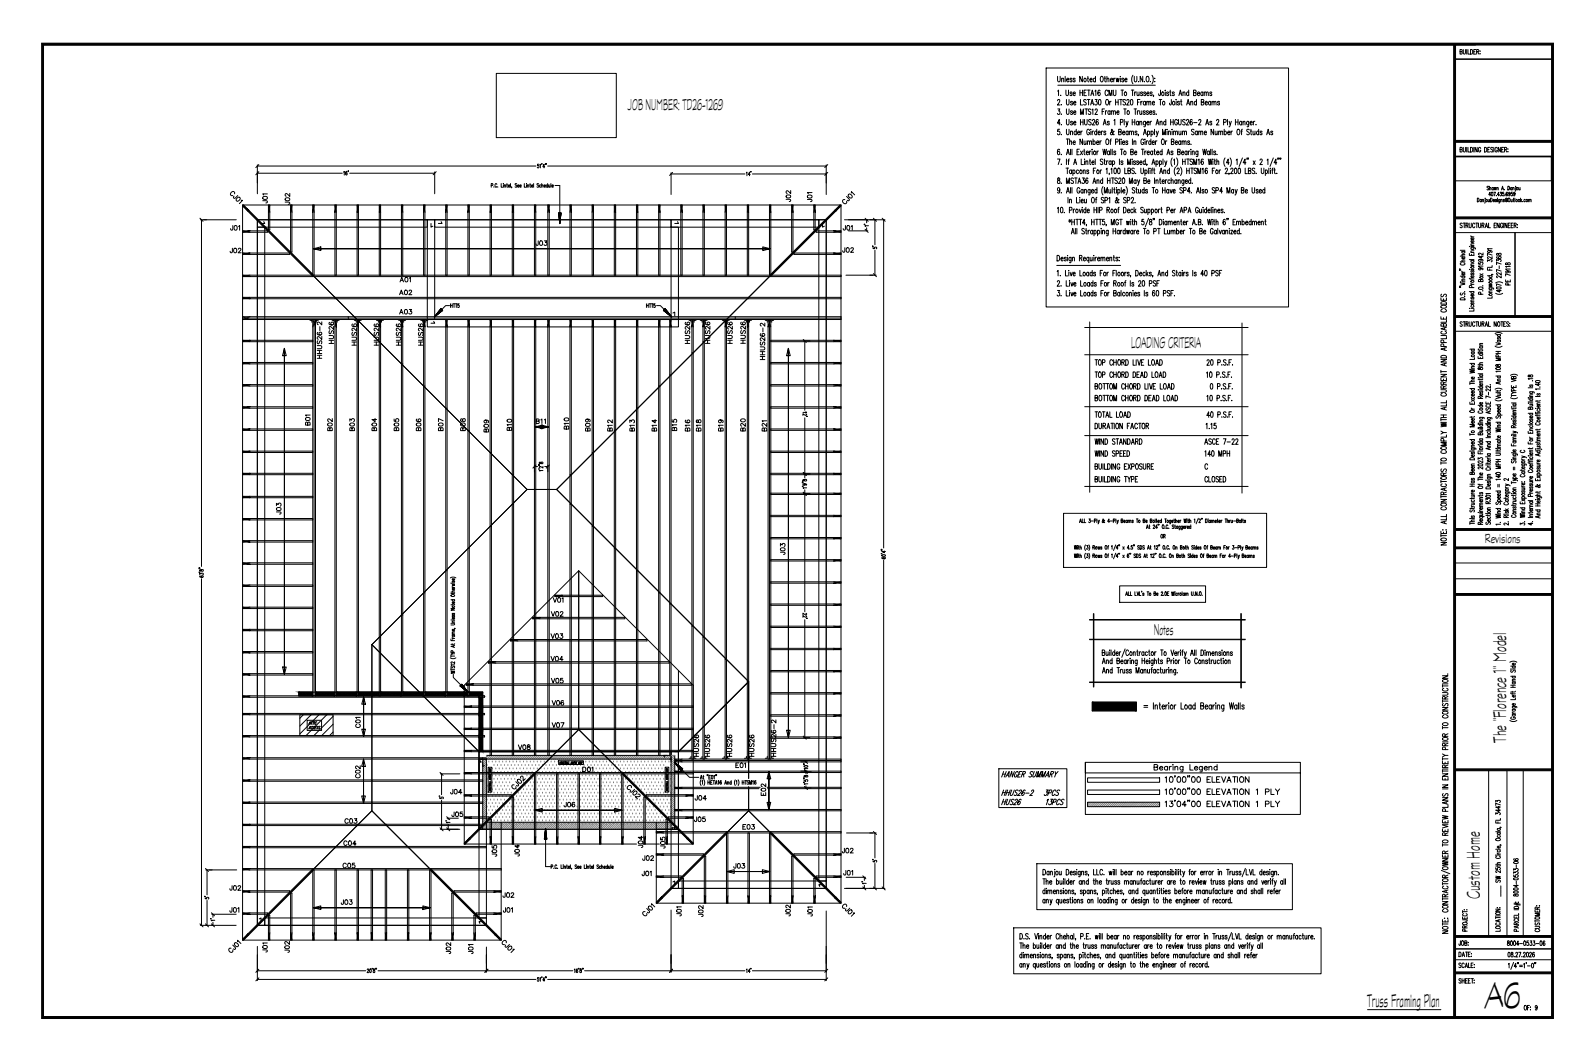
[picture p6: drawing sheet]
<svg xmlns="http://www.w3.org/2000/svg" width="914mm" height="610mm" viewBox="0 0 914 610" stroke-linecap="round" stroke-linejoin="round" font-family="sans-serif">
<defs><g id="words">
<text font-size="23" x="851" y="578">A6</text>
<g font-size="11.5">
<text x="863" y="425" transform="rotate(-90 863 425)">The &quot;Florence 1&quot; Model</text>
<text x="848" y="515" transform="rotate(-90 848 515)">Custom Home</text>
<text x="783" y="577">Truss Framing Plan</text>
</g>
<g font-size="9.8">
<text x="360" y="63">JOB NUMBER: TD26-1269</text>
<text x="648" y="199">LOADING CRITERIA</text>
<text x="661" y="364">Notes</text>
</g>
<text font-size="8.2" x="851" y="311">Revisions</text>
<g font-size="7.5">
<text x="667" y="449">10'00&quot;00 ELEVATION</text>
<text x="667" y="456">10'00&quot;00 ELEVATION 1 PLY</text>
<text x="667" y="464">13'04&quot;00 ELEVATION 1 PLY</text>
</g>
<g font-size="6.2">
<text x="155" y="117" transform="rotate(-90 155 117)">J01</text>
<text x="454" y="117" transform="rotate(-90 454 117)">J02</text>
<text x="228" y="181">A03</text>
<text x="397" y="198" transform="rotate(-90 397 198)">HUS26</text>
<text x="421" y="198" transform="rotate(-90 421 198)">HUS26</text>
<text x="428" y="198" transform="rotate(-90 428 198)">HUS26</text>
<text x="206" y="199" transform="rotate(-90 206 199)">HUS26</text>
<text x="218" y="199" transform="rotate(-90 218 199)">HUS26</text>
<text x="231" y="199" transform="rotate(-90 231 199)">HUS26</text>
<text x="244" y="199" transform="rotate(-90 244 199)">HUS26</text>
<text x="440" y="207" transform="rotate(-90 440 207)">HHUS26-2</text>
<text x="281" y="249" transform="rotate(-90 281 249)">B09</text>
<text x="339" y="248" transform="rotate(-90 339 248)">B09</text>
<text x="352" y="248" transform="rotate(-90 352 248)">B12</text>
<text x="365" y="248" transform="rotate(-90 365 248)">B13</text>
<text x="377" y="248" transform="rotate(-90 377 248)">B14</text>
<text x="389" y="248" transform="rotate(-90 389 248)">B15</text>
<text x="397" y="248" transform="rotate(-90 397 248)">B16</text>
<text x="403" y="248" transform="rotate(-90 403 248)">B18</text>
<text x="416" y="248" transform="rotate(-90 416 248)">B19</text>
<text x="428" y="248" transform="rotate(-90 428 248)">B20</text>
<text x="441" y="248" transform="rotate(-90 441 248)">B21</text>
<text x="162" y="296" transform="rotate(-90 162 296)">J03</text>
<text x="316" y="346">V01</text>
<text x="315" y="380">V04</text>
<text x="315" y="393">V05</text>
<text x="315" y="405">V06</text>
<text x="208" y="418" transform="rotate(-90 208 418)">C01</text>
<text x="315" y="418">V07</text>
<text x="296" y="431">V08</text>
<text x="446" y="435" transform="rotate(-90 446 435)">HHUS26-2</text>
<text x="333" y="443">D01</text>
<text x="257" y="456">J04</text>
<text x="322" y="464">J06</text>
<text x="197" y="473">C03</text>
<text x="258" y="469">J05</text>
<text x="397" y="472">J05</text>
<text x="196" y="486">C04</text>
<text x="382" y="487" transform="rotate(-90 382 487)">J05</text>
<text x="482" y="490">J02</text>
<text x="367" y="494">J02</text>
<text x="196" y="498">C05</text>
<text x="367" y="503">J01</text>
<text x="419" y="499">J03</text>
<text x="483" y="503">J01</text>
<text x="287" y="515">J02</text>
<text x="131" y="524">J01</text>
<text x="392" y="526" transform="rotate(-90 392 526)">J01</text>
<text x="467" y="526" transform="rotate(-90 467 526)">J01</text>
<text x="155" y="547" transform="rotate(-90 155 547)">J01</text>
<text x="167" y="547" transform="rotate(-90 167 547)">J02</text>
<text x="272" y="548" transform="rotate(-90 272 548)">J01</text>
</g>
<g font-size="5.7">
<text x="167" y="118" transform="rotate(-90 167 118)">J02</text>
<text x="466" y="117" transform="rotate(-90 466 117)">J01</text>
<text x="131" y="133">J01</text>
<text x="482" y="133">J01</text>
<text x="306" y="142">J03</text>
<text x="131" y="146">J02</text>
<text x="482" y="146">J02</text>
<text x="228" y="163">A01</text>
<text x="228" y="170">A02</text>
<text x="192" y="198" transform="rotate(-90 192 198)">HUS26</text>
<text x="408" y="198" transform="rotate(-90 408 198)">HUS26</text>
<text x="186" y="206" transform="rotate(-90 186 206)">HHUS26-2</text>
<text x="179" y="245" transform="rotate(-90 179 245)">B01</text>
<text x="306" y="244">B11</text>
<text x="192" y="248" transform="rotate(-90 192 248)">B02</text>
<text x="204" y="248" transform="rotate(-90 204 248)">B03</text>
<text x="217" y="248" transform="rotate(-90 217 248)">B04</text>
<text x="230" y="248" transform="rotate(-90 230 248)">B05</text>
<text x="242" y="248" transform="rotate(-90 242 248)">B06</text>
<text x="255" y="248" transform="rotate(-90 255 248)">B07</text>
<text x="268" y="248" transform="rotate(-90 268 248)">B08</text>
<text x="294" y="248" transform="rotate(-90 294 248)">B10</text>
<text x="327" y="247" transform="rotate(-90 327 247)">B10</text>
<text x="451" y="319" transform="rotate(-90 451 319)">J03</text>
<text x="315" y="354">V02</text>
<text x="315" y="367">V03</text>
<text x="401" y="435" transform="rotate(-90 401 435)">HUS26</text>
<text x="408" y="435" transform="rotate(-90 408 435)">HUS26</text>
<text x="421" y="435" transform="rotate(-90 421 435)">HUS26</text>
<text x="433" y="435" transform="rotate(-90 433 435)">HUS26</text>
<text x="421" y="441">E01</text>
<text x="207" y="447" transform="rotate(-90 207 447)">C02</text>
<text x="397" y="460">J04</text>
<text x="440" y="457" transform="rotate(-90 440 457)">E02</text>
<text x="425" y="476">E03</text>
<text x="286" y="492" transform="rotate(-90 286 492)">J05</text>
<text x="299" y="492" transform="rotate(-90 299 492)">J04</text>
<text x="369" y="487" transform="rotate(-90 369 487)">J04</text>
<text x="131" y="511">J02</text>
<text x="195" y="519">J03</text>
<text x="288" y="524">J01</text>
<text x="404" y="526" transform="rotate(-90 404 526)">J02</text>
<text x="454" y="526" transform="rotate(-90 454 526)">J02</text>
<text x="259" y="548" transform="rotate(-90 259 548)">J02</text>
</g>
<text font-size="5.3" x="664" y="309">OR</text>
<g font-size="4.9">
<text x="499" y="144">5'</text>
<text x="251" y="459">5'</text>
<text x="499" y="495">5'</text>
<text x="116" y="516">5'</text>
</g>
<g font-size="4.4">
<text x="493" y="508">1'</text>
<text x="120" y="529">1'</text>
</g>
<g font-size="4">
<text x="494" y="131">1'</text>
<text x="254" y="473">1'</text>
</g>
</g></defs>
<g fill="none" stroke="#000" stroke-width=".57">
<path d="M24 25h866v559h-866zM24 25h866v558h-866zM24 25h865v558h-865zM25 26h864v557h-864zM25 26h864v556h-864zM599 39h139v137h-139zM833 26v556M834 26v556M834 34h55M837 30l1-1-1-1v3h1l-1-1M838 28l1 3h1v-3M840 28v3"/>
<path d="M841 28v3h1M843 28a1.3 1.3 0 0 1 1 2 1.3 1.3 0 0 1-1 1zM844 30h1M846 28h-2v3h2M846 30l1-1-1-1v3M847 30v1M848 29h.1M848 31h.1M284 42h69v37h-69zM606 44v2l1 1v-1v-2M606 52v3M606 58v-1a.7 .7 0 0 1 1 0 .7 .7 0 0 1 0 1l-1 2h1"/>
<path d="M606 49h56M608 54v1M608 60h.1M608 45h1v2M608 45v2M610 44v3M611 52v2v1l1-1v-2M611 57v2l1 1v-3M611 46h1v-1a.8 .8 0 0 0-1 1 .8 .8 0 0 0 1 0M614 45h-1l1 1v1l-1-1M614 53h-1l1 1v1l-1-1M615 59l-2-1 2 2h-1h-1"/>
<path d="M615 54h1v-1a.9 .9 0 0 0-1 1 .9 .9 0 0 0 1 1v-1M615 59h1v-1a.8 .8 0 0 0-1 1 .8 .8 0 0 0 1 1M616 45h-1l1 1v1l-1-1M619 52v3M619 53h1M619 57v3h1M620 44v3l-1-3v3M620 52v3M621 53h1M622 57h-1v1a1.4 1.4 0 0 1 1 2h-1M622 52h-1v3h1M623 45h1"/>
<path d="M623 57h1M623 52h2M623 44v2l1 1M624 57v3M624 52v3M624 46h2v-1a1.1 1.1 0 0 0-2 1 1 1 0 0 0 2 0M625 55l1-3 1 3M625 59h1M625 54h1M627 52h1v3M627 57h2l-1 1a.9 .9 0 0 1 1 1 1.1 1.1 0 0 1-2 1M628 45h-1a.8 .8 0 0 0-1 1 1 1 0 0 0 2 0"/>
<path d="M628 44v3M630 57a1.5 1.5 0 0 1 1 2 1.5 1.5 0 0 1-1 1zM630 52a1.6 1.6 0 0 0-1 1 1.6 1.6 0 0 0 1 2 .9 .9 0 0 0 0-1 .9 .9 0 0 0-1-1v1M631 44a1.5 1.5 0 0 1 1 1 1.5 1.5 0 0 1-1 2l-1-1zM633 45h.1M633 44v2l1 1M634 57a1.5 1.5 0 0 1 1 2 1.5 1.5 0 0 1-1 1l-1-1zM634 45h1v2M634 44v3M635 52h-1a1.6 1.6 0 0 0-1 1 1.6 1.6 0 0 0 1 2l1-1M635 55v-3l1 3 1-3v3M636 58v2"/>
<path d="M636 46h1v-1a.8 .8 0 0 0-1 1 .8 .8 0 0 0 1 0M637 58l-1 1M638 52v2l1 1v-1v-2M638 45v2M639 45l-1 1M639 57v3M639 59h2M639 45l1 2v-2l1 2v-2M641 57v3M641 57h2M642 45v2M642 44h.1"/>
<path d="M642 57v3M642 52h2M643 52v3M644 45h-1l1 1-1 1v-1M644 46h2l-1-1a.8 .8 0 0 0-1 1 1 1 0 0 0 2 0M645 57h-1l-1 1a1.4 1.4 0 0 1 2 2h-2M646 58v-1a.7 .7 0 0 1 1 0 .7 .7 0 0 1 0 1l-2 2h2M648 57a1.5 1.5 0 0 1 1 2 1.5 1.5 0 0 1-1 1zM648 52h2M649 52v3M649 43a4 4 0 0 0 0 5M650 44v2v1l1-1v-2"/>
<path d="M650 53v2M651 53l-1 1M651 53l1 2 1-1M652 59h1M652 47h.1M653 53v2M653 57h-1v3M654 58v2M654 58v1M655 53h-1h-1l2 1v1l-2-1M655 44v3l-2-3v3M656 47h.1"/>
<path d="M656 59v-1a.8 .8 0 0 0-1 1 .8 .8 0 0 0 1 1M656 58v2M656 53h-1l1 1v1l-1-1M657 59l1-1v2M657 58v2M657 44a1.5 1.5 0 0 1 1 1 1.5 1.5 0 0 1-1 2v-1zM657 54h1v-1a.8 .8 0 0 0-1 1 .8 .8 0 0 0 1 0M658 59l1-1v2M659 47h.1M660 43a4 4 0 0 1 0 5M660 53h-1l1 1v1l-1-1M660 59h1v-1a.8 .8 0 0 0-1 1 .8 .8 0 0 0 1 1"/>
<path d="M661 55h.1M662 45h.1M662 47h.1M664 57h2M665 57v3M665 52v3h-1v-1M668 52h.1M668 53v2M670 53h-1h-1l1 1v1l-1-1M670 53h1M670 52v2l1 1M671 57v3l-1-1"/>
<path d="M673 53h-1l1 1v1l-1-1M674 58v2M674 57h.1M675 55l1-3 1 3M676 59l-1-1 1 2h-1M676 54h1M676 58h1M677 57v3M678 53h1v2M678 53v2M680 59h1M681 53a.8 .8 0 0 0-1 1 .8 .8 0 0 0 1 0"/>
<path d="M681 52v3M682 59l1-1v2M682 58v2M684 53h1v-1h-1v3h1v-1v-1M686 59l-1-1a.8 .8 0 0 0-1 1 1.1 1.1 0 0 0 2 1M686 57v3M686 54h1v-1a.9 .9 0 0 0-1 1 .9 .9 0 0 0 1 1v-1M688 59l2-1v-1h-2v3h2l-1-1M689 53a.9 .9 0 0 0-1 1 .9 .9 0 0 0 1 1v-1M689 53v2M690 53h1v2M690 53v2"/>
<path d="M690 59h2v-1a1.1 1.1 0 0 0-2 1 1.1 1.1 0 0 0 2 1M691 53h1v2M694 59l-1-1a.8 .8 0 0 0-1 1 1.1 1.1 0 0 0 2 1M694 58v2M694 53h-1l1 1v1l-1-1M694 59l1-1 1 2M696 59l1-1v2M699 59l-1-1 1 2h-1M606 62h1v2a.9 .9 0 0 1 0 1 .9 .9 0 0 1-1 0M607 74h-1v1a.9 .9 0 0 1 1 1 .9 .9 0 0 1 0 1 .9 .9 0 0 1-1 0M607 71h-1l1-3v4M608 65h.1"/>
<path d="M608 71h.1M608 77h.1M611 80h1M611 62v3l1 1v-1v-3M611 68v3l1 1v-1v-3M611 74v2l1 1v-3M612 80v3M613 80v3M613 76l1-1 1 2M613 75v2M615 64l-1-1-1 1 1 1h-1M615 70h-2l2 1-1 1-1-1"/>
<path d="M615 64h1a.8 .8 0 0 0-1 1 .8 .8 0 0 0 1 0M615 70h1a.8 .8 0 0 0-1 1 .8 .8 0 0 0 1 0M617 76l-1-1a.8 .8 0 0 0-1 1 1.1 1.1 0 0 0 2 1M617 74v3M617 76h2l-1-1a.8 .8 0 0 0-1 1 1.1 1.1 0 0 0 2 1M619 66v-4l1 4 1-4v4M619 68v4M619 70h2M619 75v2M620 75l-1 1M620 80v3l-1-3v3M621 68v4"/>
<path d="M621 68v3l1 1 1-1v-3M622 62h1M622 62v4M624 75a.8 .8 0 0 0-1-1 .8 .8 0 0 0 0 1v1a.9 .9 0 0 0 0 1 .9 .9 0 0 0 1-1M625 60l1-3 1 3M625 63h-1a1.4 1.4 0 0 1 1 2h-2M625 75v2M625 74h.1M625 69a.8 .8 0 0 0-1-1 1 1 0 0 0 0 2h1a.8 .8 0 0 1 0 1 .8 .8 0 0 1-1 0M626 63v-1v4M626 75v2M626 69a.7 .7 0 0 1 1 0 .7 .7 0 0 1 0 1l-1 2h1"/>
<path d="M626 80v3M627 75l-1 1M627 63h1a.7 .7 0 0 1 1 0 .7 .7 0 0 1 0 1l-2 2h2M628 76v-1a.8 .8 0 0 0-1 1 .8 .8 0 0 0 1 1M628 74v3M629 76h1v-1a.8 .8 0 0 0-1 1 .8 .8 0 0 0 1 1M629 69v-1a1.6 1.6 0 0 0-1 2 1.6 1.6 0 0 0 1 1 .9 .9 0 0 0 0-1 .9 .9 0 0 0-1 0v1M631 75v2M631 64h1M632 75l-1 1M632 72l1-4 1 4M632 71h1"/>
<path d="M633 62h-2v4M633 63v3M634 76l-1-1 1 2h-1h-1M634 80a1.6 1.6 0 0 1 1 1 1.6 1.6 0 0 1-1 2v-1zM634 63l-1 1M636 70h-2l2 1-1 1-1-1M636 64a.8 .8 0 0 0-1 1 .8 .8 0 0 0 1 0M636 63v3M637 64h1v2M637 80h-1v3M637 63v3M638 64h1v2"/>
<path d="M638 69l1-1v4M638 75a1.6 1.6 0 0 1-2 2v-1l1-1v-1v1l1 2M640 64h1a.8 .8 0 0 0-1 1 .8 .8 0 0 0 1 0M641 76l1-1v-1h-1v3h1v-1M641 80v3M642 70h1v-1l-1-1v4M642 80h.1M643 76h1v-1a.8 .8 0 0 0-1 1 .8 .8 0 0 0 1 1M644 62h1M644 68v4M645 62v4M645 69l1 3v-3"/>
<path d="M646 72l-1 1M646 76v-1a.8 .8 0 0 0-1 1 .8 .8 0 0 0 1 1M646 75v2M647 76l1-1v2M647 75v2M648 76l1-1v2M649 68v4M649 70h1M649 80v3M650 62h1M650 68v4M650 62v4"/>
<path d="M651 76l-1-1 1 2h-1M652 63v3M652 70a.8 .8 0 0 0-1 1 .8 .8 0 0 0 1 0M652 77v1M652 69v3M652 63v1M653 63v2h1M653 70h1v2M653 69v3M654 63v3M655 77l1-3 1 3M655 76h2"/>
<path d="M656 80h.1M656 64h-1l1 1v1l-1-1M656 69v3h-1M656 70a.8 .8 0 0 0-1 1 .8 .8 0 0 0 1 0M657 70h1a.8 .8 0 0 0-1 1 .8 .8 0 0 0 1 0M657 76l1-1a.8 .8 0 0 1 1 1 1.1 1.1 0 0 1-2 1M657 75v3M658 64v-1l-1 1 1 1h-1M659 64h1a.8 .8 0 0 0-1 1 .8 .8 0 0 0 1 0M659 69v3M659 80v3M659 76l1-1a.8 .8 0 0 1 1 1 1.1 1.1 0 0 1-2 1"/>
<path d="M659 75v3M660 69l-1 1M661 74v3M662 64h-1l1 1-1 1v-1M662 72l1-4 1 4M662 65h1M662 75l1 2 1-2M663 71h1M663 77l-1 1M665 70h1v2M665 69v3M666 80a1.6 1.6 0 0 1 1 1 1.6 1.6 0 0 1-1 2l-1-1z"/>
<path d="M666 77v-3l1 3 1-3v3M668 70a.8 .8 0 0 0-1 1 .8 .8 0 0 0 1 0M668 68v4M669 75v2M669 74h.1M669 76l1-1 1 2M671 68v4M671 70h1M672 75v2M671 74h.1M672 68v4M672 76l1-1v2"/>
<path d="M673 76l1-1 1 2M675 69l-1-1a1.5 1.5 0 0 0-1 2 1.5 1.5 0 0 0 1 1l1-1h-1M675 68v3l1 1 1-1v-3M675 75l1 2h1M677 75v2M677 76l2-1v2M679 76l1-1v2M679 69a.8 .8 0 0 0-1-1 1 1 0 0 0 0 2h1a.8 .8 0 0 1 0 1 .8 .8 0 0 1-1 0M680 69a.7 .7 0 0 1 1 0 .7 .7 0 0 1 0 1l-1 2h1M680 60l1-3 1 3M683 69v-1a1.6 1.6 0 0 0-1 2 1.6 1.6 0 0 0 1 1 .9 .9 0 0 0 0-1 .9 .9 0 0 0-1 0v1M684 70h2"/>
<path d="M684 74h-1v1a1.4 1.4 0 0 1 1 2h-1M686 76v-1a.8 .8 0 0 0-1 1 .8 .8 0 0 0 1 1M686 75v2M687 69a.7 .7 0 0 1 1 0 .7 .7 0 0 1 0 1l-1 2h1M687 76l1-1v2M687 75v2M688 76l1-1v2M690 76h1v-1a.8 .8 0 0 0-1 1 .8 .8 0 0 0 1 1M691 72l1-4v4M691 71h1M694 70h-1l1 1v1l-1-1M695 74v3l-1-3v3"/>
<path d="M696 75v2h1M697 69a.7 .7 0 0 1 1 0 .7 .7 0 0 1 0 1l-1 2h1M697 75v2M698 76l1-1v2M698 75v2M699 76l1-1 1 2M701 70h1v-1l-1-1v4M701 76l1-1a.8 .8 0 0 1 1 1 1.1 1.1 0 0 1-2 1M701 74v3M703 68v4M703 76h2l-1-1a.8 .8 0 0 0-1 1 1.1 1.1 0 0 0 2 1M704 69l1 3v-3"/>
<path d="M705 72l-1 1M705 75v2M706 75l-1 1M708 70h1M708 68v4M709 74a1.5 1.5 0 0 1 1 2 1.5 1.5 0 0 1-1 1v-1zM709 68v4M711 75h1M711 70a.8 .8 0 0 0-1 1 .8 .8 0 0 0 1 0M711 69v3M712 74l-1 1v2M712 70h1v2"/>
<path d="M712 69v3M715 69v3M715 70a.8 .8 0 0 0-1 1 .8 .8 0 0 0 1 0M716 74h-1l-1 1a1.4 1.4 0 0 1 2 2h-2M716 70h1a.8 .8 0 0 0-1 1 .8 .8 0 0 0 1 0M716 75h1M717 74v3M718 75v2h1M718 69v3M719 69l-1 1M719 75v2M720 71h.1"/>
<path d="M721 76v-1a.8 .8 0 0 0-1 1 .8 .8 0 0 0 1 1M721 74v3M723 76l-1-1 1 2h-1M726 77l1-3v3M726 76h1M729 76l-1-1 1 2h-1M147 94v17M147 95h160M147 99h49M148 94l-1 2M148 98l-1 2M197 99v-1v2"/>
<path d="M199 98h-1v1v1h1v-1l-1 1M200 98h-1M200 99h49M249 99v12M250 98l-2 2M309 94h-1v1h1a.6 .6 0 0 1 0 1 .6 .6 0 0 1-1 0M309 95l1-1v2M311 94h-1M312 96h-1l1-2v2M313 94h-1M313 94h.1M314 95h159"/>
<path d="M384 99v12M384 100h43M385 99l-1 2M428 99v2M430 98v1M431 100h42M473 94v17M474 94l-1 2M474 99l-1 2M606 91h1l-1 3M607 86v-1a1.6 1.6 0 0 0-1 2 1.6 1.6 0 0 0 1 1 .9 .9 0 0 0 0-1 .9 .9 0 0 0-1 0v1M608 88h.1"/>
<path d="M608 94h.1M611 96h1M611 89l1-4 1 4M611 91v3M611 88h1M612 96v3M612 92h1M613 91l-1 1v2M613 81h1v2M613 85v4M614 98a.8 .8 0 0 0-1 0 .8 .8 0 0 0 1 1M614 97v2"/>
<path d="M614 85v4M615 98a.8 .8 0 0 1 1 0 .8 .8 0 0 1-1 1M615 97v4M615 82h1v-1a.8 .8 0 0 0-1 1 .8 .8 0 0 0 1 0M615 94l1-3 1 3M615 93h2M617 87h1M618 98a.8 .8 0 0 0-1 0 .8 .8 0 0 0 1 1M618 85h-1v4h1M619 87l1 2M619 91v3h2M620 87l-1 2"/>
<path d="M621 98h1v1M621 97v2M621 87h1M621 81v2l1-1M621 85v3l1 1M621 92v2M621 91h.1M622 93l1-1v2M622 92v2M622 81v2M622 87h2h-1a.8 .8 0 0 0-1 1 1 1 0 0 0 2 0M623 81h1v2"/>
<path d="M623 81v2M624 98h-1l1 1h-1M624 92h1M624 81h1v2M624 87v2M624 91v3h1M625 87h-1M626 93h1v-1a.8 .8 0 0 0-1 1 .8 .8 0 0 0 1 1M626 86h.1M626 87v2M626 81a1.1 1.1 0 0 1 2 1 1 1 0 0 1-2 0M626 98h1"/>
<path d="M628 91v3M628 96h-2v3M628 82h2l-1-1a.8 .8 0 0 0-1 1 1 1 0 0 0 2 0M628 87v2M629 87h-1M630 81v2M630 97v2M631 81l-1 1M631 97l-1 1M632 85v4l1-4v4l1-4M632 92l-1-1-1 1 2 1-1 1h-1M633 92h.1"/>
<path d="M633 91v3M634 97v-1v3M634 92v2M635 92l-1 1M636 99l-1 1M636 87h-1a.8 .8 0 0 0-1 1 1 1 0 0 0 2 0M636 87v2M636 81h1M636 85v4M636 97l1-1v3M637 93l-1-1a.8 .8 0 0 0-1 1 1.1 1.1 0 0 0 2 1M637 92v2"/>
<path d="M637 85v4M637 93l1-1a.8 .8 0 0 1 1 1 1.1 1.1 0 0 1-2 1M637 92v3M638 96a1.5 1.5 0 0 1 2 2 1.5 1.5 0 0 1-2 1zM639 81h2l-1-1h-1v3M639 87h-1l1 1v1l-1-1M641 96a1.5 1.5 0 0 1 1 2 1.5 1.5 0 0 1-1 1zM641 91v3M642 85h1M642 81v2M643 85v4M643 82h1v-1a.8 .8 0 0 0-1 1 .8 .8 0 0 0 1 0"/>
<path d="M643 93l-1-1 1 2h-1M644 96v3h2M646 94v-3l1 3 1-3v3M646 81h-1l1 1v1l-1-1M646 98h1v-2h-1v3h2l-1-1M648 87h1v-1l-1-1v4l1-1v-1M649 92v2M649 91h.1M650 81h1v2M650 81v2M650 97l-1-1v1a1.4 1.4 0 0 1 1 2h-2M650 87h1a.8 .8 0 0 0-1 1 .8 .8 0 0 0 1 0"/>
<path d="M651 93l-1-1 1 2h-1h-1M651 99h.1M652 93l-1-1 1 2h-1M653 93h1v-1a.8 .8 0 0 0-1 1 .8 .8 0 0 0 1 1M654 96v3h1v-3M654 85h1M655 85v4M655 80a1.6 1.6 0 0 0-1 1 1.6 1.6 0 0 0 1 2v-1M656 87v2M656 98a.8 .8 0 0 1 1 0 .8 .8 0 0 1-1 1M656 97v4M656 81v2"/>
<path d="M656 93v-1a.8 .8 0 0 0-1 1 .8 .8 0 0 0 1 1M656 91v3M657 87h-1M657 81v2M657 94v1M657 87h1a.8 .8 0 0 0-1 1 .8 .8 0 0 0 1 0M658 81l-1 1M658 96v3M659 97v2M659 96h.1M659 81a.8 .8 0 0 0-1 1 .8 .8 0 0 0 1 0M660 97h.1"/>
<path d="M660 94l1-3 1 3M660 82h1v-1a.8 .8 0 0 0-1 1 .8 .8 0 0 0 1 0M660 93h1M660 87a.8 .8 0 0 0-1 1 .8 .8 0 0 0 1 0M660 87v2M660 96v1v2M661 97h1M661 87h1M661 96v3h1M661 85v3l1 1M662 81v2M662 93l1-1a.8 .8 0 0 1 1 1 1.1 1.1 0 0 1-2 1"/>
<path d="M662 92v3M663 87h1a.8 .8 0 0 0-1 1 .8 .8 0 0 0 1 0M663 81l-1 1M664 93l1-1a.8 .8 0 0 1 1 1 1.1 1.1 0 0 1-2 1M664 92v3M664 99l1-3 1 3M665 98h1M666 87a.8 .8 0 0 0-1 1 .8 .8 0 0 0 1 0M666 85v4M666 91v3M667 98h1v1M667 97v2"/>
<path d="M667 92l1 2 1-2M668 81v2M668 94l-1 1M669 89v-4l1 4M669 81l-1 1M669 88h1M670 98a.8 .8 0 0 0-1 0 .8 .8 0 0 0 1 1M670 96v3M671 81h1v-1h-1v3h1l1-1-1-1M672 90a4 4 0 0 0 0 5M672 87h-1l1 1v1l-1-1M672 92l1-1v3"/>
<path d="M673 82h2l-1-1a.8 .8 0 0 0-1 1 1 1 0 0 0 2 0M674 96a4 4 0 0 0 0 5M674 90a4 4 0 0 1 0 5M674 97a.7 .7 0 0 1 1-1 1.1 1.1 0 0 1 1 2l-2 1h2M675 87h1v-1l-1-1v4l1-1v-1M676 96a4 4 0 0 1 0 5M676 81a.8 .8 0 0 0-1 1 .8 .8 0 0 0 1 0M676 81v2M677 87h1a.8 .8 0 0 0-1 1 .8 .8 0 0 0 1 0M677 81h1v2M677 81v2M678 91v3"/>
<path d="M678 93h1M678 81h1l1 2M679 91v3M680 96v3M680 91h1M680 98h1M680 87a.8 .8 0 0 0-1 1 .8 .8 0 0 0 1 0M680 87v2M681 91v3M681 87v2M681 96v3M682 81h-1l1 1-1 1-1-1"/>
<path d="M682 87h-1M682 96h2M682 83h.1M682 87v2M682 86h.1M683 96v3M683 87h1v2M683 87v2M683 92v-1l-1 1 1 1v1h-1M684 94v-3l1 3 1-3v3M686 97l-1-1-1 1a1.4 1.4 0 0 1 1 2h-1M686 99v-3l1 3 1-3v3"/>
<path d="M686 87v2l-1 1M686 87a.8 .8 0 0 0-1 1 .8 .8 0 0 0 1 0M686 92l1-1v3M689 97v-1v3M689 85l1 4v-4l1 4v-4M689 92v-1a1.5 1.5 0 0 0-1 2 1.5 1.5 0 0 0 1 1 .9 .9 0 0 0 1-1 1.1 1.1 0 0 0-2-1v1M692 97l-1-1a1.6 1.6 0 0 0-1 2 1.6 1.6 0 0 0 2 1 .9 .9 0 0 0 0-1 .9 .9 0 0 0-1 0h-1M692 91l1 3v-3l1 3v-3M693 87a.8 .8 0 0 0-1 1 .8 .8 0 0 0 1 0M693 87v2M694 85v4M695 98h.1"/>
<path d="M695 92v2M695 91h.1M696 92h.1M696 96h-1v3M696 91v3h1M697 87h-2l2 1-1 1-1-1M697 93l1-1v2M697 91v3M697 88h.1M699 97v2M699 97v1M702 90a4 4 0 0 0 0 5"/>
<path d="M702 97a.7 .7 0 0 1 1 0 .7 .7 0 0 1 0 1l-1 1h1M704 93h-1l1-2v3M704 99v1M705 90a4 4 0 0 1 0 5M705 97a.7 .7 0 0 1 1 0 .7 .7 0 0 1 0 1l-1 1h2M707 96a1.5 1.5 0 0 1 2 2 1.5 1.5 0 0 1-2 1zM708 92l1-1v3M710 96a1.5 1.5 0 0 1 1 2 1.5 1.5 0 0 1-1 1zM712 90l-2 5M713 96v3h2M714 93h-2l1-2v3M715 91h-1"/>
<path d="M715 91h.1M715 98h1v-2h-1v3h2l-1-1M718 92l1 2M719 97l-1-1v1a1.4 1.4 0 0 1 1 2h-2M719 92l-1 2M720 99h.1M722 92v-1a.7 .7 0 0 1 1 0 .7 .7 0 0 1 0 1l-1 2h1M723 96v3h1v-3M725 98a.8 .8 0 0 1 1 0 .8 .8 0 0 1-1 1M725 97v4M726 92v-1v3M727 96v3"/>
<path d="M728 96h.1M728 97v2M729 97h.1M729 96v1v2M730 90l-2 5M730 97h1M730 96v3h1M732 93h-2l1-2v3M732 99h.1M732 91h.1M733 91h.1M734 91h.1"/>
<path d="M834 90h55v14h-55zM834 80h55M834 81h55M834 82h55M834 89h55M834 90h55M837 86h1v-1l-1-1v3h1l-1-1M838 84l1 3h1v-3M840 84v3M841 84v3h1M843 84a1.3 1.3 0 0 1 1 2 1.3 1.3 0 0 1-1 1zM844 84v3"/>
<path d="M846 84v3l-1-3v3M848 85a.7 .7 0 0 0-1-1 .7 .7 0 0 0 0 1v1a.7 .7 0 0 0 1 1 .7 .7 0 0 0 0-1M851 84a1.3 1.3 0 0 1 1 2 1.3 1.3 0 0 1-1 1zM852 86h1M854 84h-2v3h2M855 85h-1l1 1a.7 .7 0 0 1 0 1 .7 .7 0 0 1-1 0M856 84v3M858 85a.7 .7 0 0 0-1-1 .7 .7 0 0 0 0 1v1a.7 .7 0 0 0 0 1 .7 .7 0 0 0 1-1h-1M860 84v3l-2-3v3M860 86h1M861 84h-1v3h1M862 86h1v-1l-1-1v3"/>
<path d="M863 86v1M864 85h.1M864 87h.1M134 111a1.1 1.1 0 0 0 0-1 1.1 1.1 0 0 0-2 0 1 1 0 0 0 0 2 1 1 0 0 0 1 0M136 112l-2 2v-1v-1M138 115h1l-2 2M139 118l40 40v-1l-39-40-1 1 4 2M140 117l2 4M154 117l1 5M155 117v15h-1v-15h1l-1 5M166 117l1 5M167 117v27h-1v-27h1l-1 5"/>
<path d="M179 117l1 5M180 117v41M192 117l1 5M193 117v41M205 117v5M205 117v41M217 117l1 5M218 117v41M230 117l1 5M231 117v41M243 117v5M243 117v41"/>
<path d="M255 117l1 5M256 117v41M268 117l1 5M269 117v41M281 117l1 5M281 106h1v-1h-1v2M282 117v41M283 107h.1M285 106l-1-1v1v1h1M285 107h.1M287 105v2h1M288 106v1"/>
<path d="M288 105h.1M289 106h1v1M289 106v1M290 106h1M290 105l1 2M291 106h1l-1 1h1M292 105v2M293 107v1M293 117l1 5M294 117v41M296 105h-1l1 2h-1M297 106v1"/>
<path d="M298 106h1h-1v1h1M300 105v2h1M302 106v1M302 105h.1M302 106h1v1M303 106h1M304 105v2M304 106h1l-1 1h1M306 105v2M306 117l1 5M307 117v41M309 105h-1l1 2h-1"/>
<path d="M310 106h-1v1h1M310 106h1v1M310 105v2M312 106h1h-1v1h1M314 106h-1v1h1M314 105v2M314 117v41M314 106v1h1M315 117l-1 5M315 106v1M316 105v2M316 106h1l-1 1h1"/>
<path d="M318 106h3v16v1v-1v1M327 117v41M327 117v5M339 117v41M340 117l-1 5M352 117v41M353 117l-1 5M365 117v41M365 117v5M377 117v41M378 117l-1 5M390 117v41"/>
<path d="M391 117l-1 5M403 117v41M404 117l-1 5M415 117v41M416 117l-1 5M428 117v41M429 117l-1 5M430 100h-1v-1v2M441 117v41M442 117l-1 5M454 117v27v-27v5M454 117v5"/>
<path d="M466 117v15h1v-15h-1l1 5M467 117l-1 5M481 117l-39 40v1l40-40-1-1-2 4M482 117l-163 163M482 118l-4 2M484 114a1 1 0 0 0-1 1 1 1 0 0 0 0 1 1.1 1.1 0 0 0 2 1 1 1 0 0 0 0-2M485 113l2 1-1 1h-1M488 111v-1l2 2M606 119v3M606 102v1a1 1 0 0 1 1 1 1 1 0 0 1-1 1v-1a1 1 0 0 0 1-1 1 1 0 0 0 0-1zM607 109a.8 .8 0 0 1-1-1 .8 .8 0 0 1 1 0v3l-1-1M608 119a1.5 1.5 0 0 1 1 1 1.5 1.5 0 0 1-1 2z"/>
<path d="M608 105h.1M608 110v1M611 105v-3l1 3 1-3v3M611 111l1-4 1 4M611 110h1M612 113v3M613 115l1-1v2M613 114v2M613 107v4M614 107v4M615 120v2M615 102a.8 .8 0 0 0-1 0 .8 .8 0 0 0 0 1l1 1a.8 .8 0 0 1 0 1 .8 .8 0 0 1-1 0"/>
<path d="M616 102h1M616 120l-1 1M616 102v3M617 113v3h1M618 105v-3l1 3M618 104h1M618 120l1 2 1-2M619 108l-1-1a1.6 1.6 0 0 0-1 2 1.6 1.6 0 0 0 1 2l1-2h-1M619 114v2M619 113h.1M619 115h2l-1-1a.8 .8 0 0 0-1 1 1.1 1.1 0 0 0 2 1M620 102h1v1a.9 .9 0 0 1 0 1 .9 .9 0 0 1-1 1"/>
<path d="M620 120v2M620 119h.1M621 109h-1a.9 .9 0 0 0-1 1 .9 .9 0 0 0 1 1l1-1M621 109v2M621 109h1v2M621 114v2h1M622 119v3M622 114v2M623 102a1.6 1.6 0 0 0-1 2 1.6 1.6 0 0 0 1 1 .9 .9 0 0 0 0-1 .9 .9 0 0 0-1-1v1M625 109l-1 2v1M625 109h-1a.9 .9 0 0 0-1 1 .9 .9 0 0 0 1 1l1-1M625 109h2h-1a.8 .8 0 0 0-1 1 1 1 0 0 0 2 0"/>
<path d="M626 113a1.6 1.6 0 0 1 1 2 1.6 1.6 0 0 1-1 1l-1-1zM626 105l1-3 1 3M626 104h2M627 119v3M628 114h.1M628 119v3M628 104l2-1v2M628 109a.8 .8 0 0 0-1 1 .8 .8 0 0 0 1 0M628 113v1v2M628 103v2M628 107v4M629 119v3"/>
<path d="M632 103a1.1 1.1 0 0 0-2 1 1.1 1.1 0 0 0 2 1M632 102v3M632 107a4 4 0 0 0 0 5M632 114a.8 .8 0 0 0-1-1 .8 .8 0 0 0 0 1l1 1v1h-1M633 111v-4l1 4v-4v4M633 115h1v-2h-1v3M634 102v3M634 103h2M635 109v2l1-1M635 114l1-1v3M636 102v3M636 109v2"/>
<path d="M637 102h1M637 107v4M638 102v3M638 109h1M638 107v3l1 1M640 109v2M640 108h.1M640 102a.8 .8 0 0 0-1 0 .8 .8 0 0 0 0 1l1 1a.8 .8 0 0 1 0 1 .8 .8 0 0 1-1 0M640 109h1a.9 .9 0 0 1 1 1 .9 .9 0 0 1-1 1l-1-1M640 109v3M640 120h1M641 103v-1a.7 .7 0 0 1 1 0 .7 .7 0 0 1 0 1l-1 2h1"/>
<path d="M641 114a1.6 1.6 0 0 1-2 2v-1l1-1v-1v1l1 2M641 119v3M642 107v4M643 102a1.5 1.5 0 0 1 1 2 1.5 1.5 0 0 1-1 1zM643 109h2h-1a.9 .9 0 0 0-1 1 .9 .9 0 0 0 1 1l1-1M644 119a1.6 1.6 0 0 1 1 1 1.6 1.6 0 0 1-1 2zM645 107a4 4 0 0 1 0 5M645 114a.8 .8 0 0 0-1-1 .8 .8 0 0 0 0 1l1 1v1h-1M646 115l1-1v-1h-1v3M647 105v-3l1 3 1-3v3M648 114v-1a.7 .7 0 0 1 1 0 .7 .7 0 0 1 0 1l-1 2h2M650 119v3"/>
<path d="M650 108a.8 .8 0 0 0-1 0 .8 .8 0 0 0 0 1h1a.8 .8 0 0 1 0 1 .8 .8 0 0 1-1 0M650 116h.1M651 109h1M651 120l-1 1M651 103a.9 .9 0 0 0-1 1 .9 .9 0 0 0 1 1M651 103v2M651 107v3l1 1M652 103v2l1-2M652 109v2l1-1M652 105v1M653 109v2M655 119h-1v1a1.4 1.4 0 0 1 1 2l-1-1"/>
<path d="M655 103h2v-1h-2v3h2l-1-2M656 109h-1a.9 .9 0 0 0-1 1 .9 .9 0 0 0 1 1l1-1M656 107v4M656 120v2l1-1M657 120v2M657 109h-1l1 1v1l-1-1M658 104h1v-1a.8 .8 0 0 0-1 1 .8 .8 0 0 0 1 1M658 120v3M660 120v3M660 107h2M661 107v4M661 102v3"/>
<path d="M662 104l1-1v2M662 103v2M664 120v2M664 103h1M665 120l-1 1M665 102v3M665 120h1M665 119v2l1 1M666 104h1v-1a.8 .8 0 0 0-1 1 .8 .8 0 0 0 1 1M666 107v4M666 109h2M668 107v4"/>
<path d="M668 103v2M669 103l-1 1M670 109h-1a.8 .8 0 0 0-1 1 1 1 0 0 0 2 0M670 109v2M670 103a.9 .9 0 0 0-1 1 .9 .9 0 0 0 1 1M670 109l1 2 1-2M671 104l1-1v2M671 102v3M672 109h1a.9 .9 0 0 0-1 1 .9 .9 0 0 0 1 1v-1M673 120v2M674 120l-1 1M674 103a.8 .8 0 0 0-1 1 .8 .8 0 0 0 1 1"/>
<path d="M674 103v2M675 104l1-1v2M675 103v2M677 108a.8 .8 0 0 0-1 0 .8 .8 0 0 0 0 1h1a.8 .8 0 0 1 0 1 .8 .8 0 0 1-1 0M678 109h1v-1l-1-1v4M678 103v3h-1M678 103a.8 .8 0 0 0-1 1 .8 .8 0 0 0 1 1M679 104h1v-1a.9 .9 0 0 0-1 1 .9 .9 0 0 0 1 1M682 110h-2l1-3v4M682 103a.9 .9 0 0 0-1 1 .9 .9 0 0 0 1 1M682 102v3M683 110v1"/>
<path d="M683 105h.1M686 111v-4l1 4M686 110h1M687 120a.8 .8 0 0 0-1-1 .8 .8 0 0 0-1 1v1a.9 .9 0 0 0 1 1 .9 .9 0 0 0 1-1h-1M687 120v2l1-1M688 107v4M688 120v2M689 120v2M689 119h.1M690 109h-1l1 1v1l-1-1M691 119v3M694 119v3"/>
<path d="M695 120v2M695 119h.1M696 120v2M696 108a.8 .8 0 0 0-1 0 .8 .8 0 0 0 0 1h1a.8 .8 0 0 1 0 1 1 1 0 0 1-2 0M697 109h1v-1l-1-1v4M700 110h-1l1-3v4M703 111v-4l1 4 1-4v4M707 109a1.1 1.1 0 0 0-2 1 1.1 1.1 0 0 0 2 1v-1M707 109v2M708 109v2l1-2M708 111v1M711 109h1l1-1-2-1v4l2-1-1-1"/>
<path d="M713 109h2a1.1 1.1 0 0 0-2 1 1 1 0 0 0 2 0M717 107v3l1 1 1-1v-3M721 109h-1l1 1v1l-1-1M721 109h2a1.1 1.1 0 0 0-2 1 1 1 0 0 0 2 0M725 109h-1a.8 .8 0 0 0-1 1 1 1 0 0 0 2 0M725 107v4M846 114a1.1 1.1 0 0 1 1 1 1.1 1.1 0 0 1-1 1zM849 115l-1-1v1v1l1-1M849 114v2M849 115l1-1v2M851 114h.1M851 114v2"/>
<path d="M853 114v1M853 107h-1l1 2h-1M853 108l1-1v2M853 107v2M853 114v2M854 114a1.1 1.1 0 0 1 1 1 1.1 1.1 0 0 1-1 1zM854 112h-1l1-2v2M855 115h1v-1l-1 1 1 1v-1M856 108l-1-1v1v1h1M856 107v2M856 110h1l-1 2M856 107v2l1-2v2v-2"/>
<path d="M857 112h.1M857 115h.1M858 108v-1v2M858 107v2M858 114v2M858 114h.1M859 112h-1l1-2v2M859 114v2M859 115v-1l-1 1 1 1v-1M859 110h1v1v1h-1M860 115l1-1v2M860 114v2"/>
<path d="M860 109l1-2v2M861 108h.1M862 110h-1v1a.7 .7 0 0 1 1 1 .6 .6 0 0 1-1 0M862 115h-1h1h-1M862 109h.1M862 112h.1M863 114v1M863 114v1a.9 .9 0 0 0 1-1 1 1 0 0 0-2 0 .9 .9 0 0 0 0 1l1 1 1-1M864 110h-1v1v1h1v-1l-1 1M864 107a1.1 1.1 0 0 1 1 1 1.1 1.1 0 0 1-1 1zM865 111l-1-1h1v1v1h-1M866 114v1"/>
<path d="M866 108v-1l-1 1 1 1M866 107v2M866 114v2M867 110h-1v1a.7 .7 0 0 1 1 1 .6 .6 0 0 1-1 0M867 108v-1v2M867 107v2M867 114h.1M867 114v2M868 114v2M868 111h-1v-1h1v1v1h-1M868 107v3M868 107h.1"/>
<path d="M870 107v2l1-1M871 107v2M871 114v2M871 115l1 1M872 114l-1 1M872 115h.1M874 115l-1-1v1v1l1-1M876 115v-1v2M876 114v2M876 115l1-1v2M115 125l1 2M115 126h20"/>
<path d="M115 126v199M139 132l4 1M143 132l-4 1v-1h14v1h-14M147 130h5v400h-5zM147 126h98v4h-98zM151 127l1 1h-2M179 122l1-5h-1v41M192 122l1-5h-1v41M205 122v-5v41M217 122l1-5h-1v41M230 122l1-5h-1v41M243 122v-5v41"/>
<path d="M245 126h4v57h-4zM247 128v2h1M249 126h135v4h-135zM253 127v1h-2M255 122l1-5h-1v41M268 122l1-5h-1v41M281 122l1-5h-1v41M293 122l1-5h-1v41M306 122l1-5h-1v41M315 122l-1-5h1v41M320 122l1 6v-6M320 122l1 1-1-1"/>
<path d="M320 122l1 1zM320 122h1M320 122l1 2-1-1M320 123l1 1-1-1M320 123l1 1M320 123l1 2M320 124l1 1zM320 124l1 1M320 124l1 2-1-1M320 122l1 1M320 125l1 1M320 126h1h-1"/>
<path d="M320 126h1M321 126v1M321 127h.1M321 128h.1M321 127v1M321 127v-1v1M321 122h.1M327 122v-5v41M340 122l-1-5h1v41M353 122l-1-5h1v41M365 122v-5v41M378 122l-1-5h1v41"/>
<path d="M384 130h5v53h-5zM384 126h85v4h-85zM388 127l1 1h-2M391 122l-1-5h1v41M404 122l-1-5h1v41M416 122l-1-5h1v41M429 122l-1-5h1v41M442 122l-1-5h1v41M469 126h4v379h-4zM471 128v2h1M478 132l4 1v-1h-14v1h14M482 132l-4 1"/>
<path d="M484 126h23M486 132h11M496 131l1 2M496 125l1 2M497 126v2M500 125l2 2M501 126v14M505 125l2 2M506 126v188M610 122h.1M612 126l1 1M613 120h1v-1h-1v3"/>
<path d="M613 126v1M613 126l-1 1M614 134l1-3v3M614 126v3M614 127h2M614 133h1M616 126v3M616 131v3M616 126h2M617 131v3M617 126v3M618 126h2"/>
<path d="M619 126v3M621 131a.8 .8 0 0 0-1 0 .8 .8 0 0 0 0 1l1 1v1h-1M622 128h-2l1-2v3M622 132h1M622 120a.8 .8 0 0 0-1 1 .8 .8 0 0 0 1 0M622 131v2l1 1M623 129h-1M623 121h1v-1a.8 .8 0 0 0-1 1 .8 .8 0 0 0 1 0M623 132v2M624 132l-1 1M625 127h2M625 126v3"/>
<path d="M626 132a.8 .8 0 0 0-1 1 .8 .8 0 0 0 1 1M626 132v2M627 132a.8 .8 0 0 1 1 1 .8 .8 0 0 1-1 1M627 132v3M627 120h1M627 126v3M628 126h1M628 126v3M629 132a.8 .8 0 0 1 1 1 .8 .8 0 0 1-1 1M629 132v3M630 126h1M630 120h1v-1h-1v3"/>
<path d="M630 126v3M631 132v2M631 131h.1M632 133l1-1v2M632 132v2M633 126h-1v1a.9 .9 0 0 1 1 0 .9 .9 0 0 1 0 1 .9 .9 0 0 1-1 0M634 129h.1M634 120h1v-1h-1v3M635 120l1 2M635 132v3h-1M635 132a.8 .8 0 0 0-1 1 .8 .8 0 0 0 1 1M637 129v-3l1 3v-3v3"/>
<path d="M638 131v3M638 132h1M639 131v3M641 126a.9 .9 0 0 0-1 0 .9 .9 0 0 0-1 1v1a.9 .9 0 0 0 1 1 .9 .9 0 0 0 1-1h-1M641 132a.8 .8 0 0 0-1 1 .8 .8 0 0 0 1 1M641 132v2M641 126h2M642 132v2M642 126v3M643 132l-1 1M645 132h-1a.8 .8 0 0 0-1 1 1.1 1.1 0 0 0 2 1M645 131v3"/>
<path d="M645 127l1 2v-2l1 2v-2M645 132l1 2v-2l1 2v-2M646 121h1v-1a.8 .8 0 0 0-1 1 .8 .8 0 0 0 1 0M648 127v2M648 126h.1M649 127h.1M649 126v2v1M649 132a.8 .8 0 0 0-1 1 .8 .8 0 0 0 1 1M649 132v2M649 120a.8 .8 0 0 0-1 1 .8 .8 0 0 0 1 0M650 132v2M650 127h1v2"/>
<path d="M650 126v3M650 121l1 1M651 132l-1 1M651 133h1v-1a.8 .8 0 0 0-1 1 .8 .8 0 0 0 1 1M655 131h2M655 126h-1v1a.9 .9 0 0 1 1 0 .9 .9 0 0 1 0 1 .9 .9 0 0 1-1 0M656 131v3M658 120a.8 .8 0 0 1 1 1 .8 .8 0 0 1-1 0M658 125l-2 5M659 126v1a1 1 0 0 1 1 1 1 1 0 0 1-1 1v-2a1.1 1.1 0 0 0 1 0 1.1 1.1 0 0 0-1-1zM660 120a.8 .8 0 0 1 1 1 .8 .8 0 0 1-1 0M661 125v1"/>
<path d="M661 133l1-1v-1h-1v3M663 131h2M664 131v3M664 126a1.6 1.6 0 0 1 2 1 1.6 1.6 0 0 1-2 2zM666 126h.1M667 127v2M667 131v3h1M669 120h1v-1h-1v3M669 127h-1a.8 .8 0 0 0-1 1 1 1 0 0 0 2 0M669 127v2M669 132v2l1-1M669 127h1v2"/>
<path d="M670 132v2M670 127h2v2M671 121h1v-1a.8 .8 0 0 0-1 1 .8 .8 0 0 0 1 0M671 133l1-1v2M671 132v2M672 133l1-1v2M672 128h2v-1a1.1 1.1 0 0 0-2 1 1 1 0 0 0 2 0M674 132a.8 .8 0 0 1 1 1 .8 .8 0 0 1-1 1M674 131v3M674 127h1l1 2M674 127v2M676 122l1-3 1 3"/>
<path d="M676 133h1v-1a.8 .8 0 0 0-1 1 .8 .8 0 0 0 1 1M676 121h1M676 127h1M677 126v2v1M678 128h1v-1a.8 .8 0 0 0-1 1 .8 .8 0 0 0 1 0M678 132v2M678 120h2v-1h-2v3M679 132l-1 1M680 127v2M681 127l-1 1M681 122v-3l1 3M681 121h1"/>
<path d="M681 131h2M682 131v3M683 129l1-3 1 3M683 128h2M686 129h.1M687 127h1v-1h-1v3h1l-1-2M687 132h2v-1h-2v3h2v-1l-1-1M689 129h.1M690 133h1v-1a1.1 1.1 0 0 0-2 1 1.1 1.1 0 0 0 2 1M691 120a.8 .8 0 0 0-1 1 .8 .8 0 0 0 1 0M692 126v3l1-3v3l1-3M692 121h1v-1a.8 .8 0 0 0-1 1 .8 .8 0 0 0 1 0"/>
<path d="M694 127v2M694 126h.1M695 132v-1a1.6 1.6 0 0 0-2 1 1.6 1.6 0 0 0 2 2v-1M695 127h1M696 126v2v1M696 120h1v2M697 127h1v2M697 126v3M697 132a.8 .8 0 0 0-1 1 .8 .8 0 0 0 1 1M697 132v2M698 121h1v-1a.8 .8 0 0 0-1 1 .8 .8 0 0 0 1 0M698 131v3"/>
<path d="M699 132v2l1-2M701 120h-1l1 1-1 1v-1M701 122h1M702 132h-1a.8 .8 0 0 0-1 1 1.1 1.1 0 0 0 2 1M702 132v2M702 126a1.6 1.6 0 0 0-1 1 1.6 1.6 0 0 0 1 2 .9 .9 0 0 0 0-1 .9 .9 0 0 0-1-1v1M702 133l1-1v2M703 125v1M704 125l-1 1M704 132v2M704 131h.1M705 132h1l-1 2h1"/>
<path d="M706 127h1M707 133h1v-1a.8 .8 0 0 0-1 1 .8 .8 0 0 0 1 1M708 126h-2v3h2M708 127h2v2M708 127v2M710 127h1v2M710 132a.8 .8 0 0 0-1 1 .8 .8 0 0 0 1 1M710 131v3M711 134h.1M712 127a.8 .8 0 0 1 1 1 .8 .8 0 0 1-1 0M712 126v3M714 128h1v-1a.8 .8 0 0 0-1 1 .8 .8 0 0 0 1 0"/>
<path d="M717 127a.8 .8 0 0 0-1 1 .8 .8 0 0 0 1 0M717 126v3M718 127h1v2M718 127v2M719 127h1v2M721 128h1v-1a.8 .8 0 0 0-1 1 .8 .8 0 0 0 1 0M723 127h1v2M723 127v2M725 127h.1M725 126v2l1 1M834 125h55M834 124h55"/>
<path d="M834 133h55M838 128a.6 .6 0 0 0-1 0 .6 .6 0 0 0 0 1 .7 .7 0 0 1 1 1 .7 .7 0 0 1-1 0M838 128h2M839 128v2M840 129h1v-1h-1v2M840 129l1 1M842 128v2h1v-2M843 136h1M843 135v1M844 138a.7 .7 0 0 1 0 1 .7 .7 0 0 1-1-1v1M844 136a.7 .7 0 0 1 0 1 .7 .7 0 0 1-1-1v1M844 140h-1v1"/>
<path d="M845 128a.7 .7 0 0 0-1 0 .7 .7 0 0 0 0 1 .7 .7 0 0 0 0 1 .7 .7 0 0 0 1 0M846 128h1M846 128v2M847 128l1 2v-2M849 129h1v-1h-1v2M850 129v1M851 130l1-2v2M851 130h1M853 128v2h1M856 129h1M857 128h-1v2h1M859 128v2l-1-2v2"/>
<path d="M861 128a.7 .7 0 0 0-1 0 .7 .7 0 0 0 0 1 .7 .7 0 0 0 0 1 .7 .7 0 0 0 1-1M861 128v2M863 128v2l-1-2v2M864 129h1M865 128h-1v2h1M866 129h1M867 128h-1v2h1M867 129h2v-1h-2v2M868 133v48M868 129l1 1M869 129h.1M869 130h.1"/>
<path d="M139 158h343h-343h4M139 145l4 1M143 145l-4 1v-1h27v1h-27M143 158h-4M180 143h261l-4 1v-3l4 2h-261l4 1v-3zM478 145l4 1v-1h-27v1h27M482 145l-4 1M485 158h17M500 157l2 2M501 143v15M605 152h37M606 146a1.6 1.6 0 0 1 1 2 1.6 1.6 0 0 1-1 1z"/>
<path d="M606 156v-1v3M607 158h1M608 148h1a.8 .8 0 0 0-1 0 .8 .8 0 0 0 1 1M610 155v3h2M611 148h-1l1 1h-1M612 147v2M612 146h.1M612 156v2M612 155h.1M613 156l1 2v-2M614 147v3h-1M614 148h-1a.8 .8 0 0 0-1 0 1.1 1.1 0 0 0 2 1"/>
<path d="M614 148h1l1 1M614 147v2M615 157h1v-1a.8 .8 0 0 0-1 1 .8 .8 0 0 0 1 1M618 148h2v-2h-2v3M619 155v3h1M619 148l1 1M621 148h1a.8 .8 0 0 0-1 0 .8 .8 0 0 0 1 1M624 156a1.1 1.1 0 0 0-2 1 1.1 1.1 0 0 0 2 1M624 156v2M624 148a.8 .8 0 0 0-1 0 .8 .8 0 0 0 1 1M624 147v4M625 147v2h1"/>
<path d="M626 147v2M626 156a1.1 1.1 0 0 0-2 1 1.1 1.1 0 0 0 2 1M626 155v3M627 147v2M627 146h.1M628 156h-1l1 2h-1M628 147l-1 1M629 148h1a.8 .8 0 0 0-1 0 .8 .8 0 0 0 1 1M630 156h1M631 148h1v1M631 147v2M632 155h-2v3"/>
<path d="M632 148h1v1M634 148h1a.8 .8 0 0 0-1 0 .8 .8 0 0 0 1 1M634 156v2M635 156l-1 1M636 148h1v1M636 147v2M638 156h.1M638 147h1M638 146v3h1M639 155h-1v3M640 155v3M640 148h-1l1 1h-1"/>
<path d="M641 147h.1M641 149h.1M644 156v2M645 156l-1 1M647 156h-1l1 2h-1M648 158v1M651 155a1.6 1.6 0 0 1 1 1 1.6 1.6 0 0 1-1 2zM653 157h1v-1a.8 .8 0 0 0-1 1 .8 .8 0 0 0 1 1M656 156a.8 .8 0 0 0-1 1 .8 .8 0 0 0 1 1M657 155v3M657 157l1 1M658 156l-1 1"/>
<path d="M660 156h-1l1 2h-1h-1M660 158v1M663 158l1-3 1 3M664 157h1M666 157l1-1v2M666 156v2M669 156a.8 .8 0 0 0-1 1 .8 .8 0 0 0 1 1M669 155v3M673 155a.8 .8 0 0 0-1 0 .8 .8 0 0 0 0 1l1 1a.8 .8 0 0 1 0 1 .8 .8 0 0 1-1 0M674 156h1M674 155v2l1 1M677 156h-1a.8 .8 0 0 0-1 1 1.1 1.1 0 0 0 2 1"/>
<path d="M677 156v2M677 155h.1M678 156v2M679 156l-1 1M681 156h-1l1 2h-1M683 155v3M685 156h-1l1 2h-1M690 157h-2l1-2v3M690 155a1.4 1.4 0 0 1 2 1 1.4 1.4 0 0 1-2 2zM694 157l2-1v-1h-2v3M698 155a.8 .8 0 0 0-1 0 .8 .8 0 0 0 0 1l1 1a.8 .8 0 0 1 0 1 1 1 0 0 1-2 0M699 156h.1"/>
<path d="M700 155h-1v3M836 155h1M836 154h1M837 150h2M837 147h2M837 143h2M837 158h2M837 151a.7 .7 0 0 0 1 1 .7 .7 0 0 0 1-1M838 156h1M838 144h1M838 155v1M838 158a.7 .7 0 0 0 0 1 .7 .7 0 0 0 1-1"/>
<path d="M838 144a.7 .7 0 0 0 0 1 .7 .7 0 0 0 1-1M839 157a.7 .7 0 0 1-1 1 .7 .7 0 0 1 0-1v1M839 147a.7 .7 0 0 1-1 1 .7 .7 0 0 1 0-1v1M839 160h-1v1M839 149h-1v1M839 146h-1v1M842 159l2 1M842 154h.1M842 141h.1M842 145v1h2v-1M842 149h2M843 152h1"/>
<path d="M843 145h1M843 141h1M843 142h2v1M843 159v1M843 154h1M843 149h1M843 156v1l1-1v1M843 155v1l1-1v1M843 149a.7 .7 0 0 0 1 1 .7 .7 0 0 0 0-1M843 142a.7 .7 0 0 0 1 1 .7 .7 0 0 0 0-1M843 146h.1M844 158a.7 .7 0 0 1 0 1 .7 .7 0 0 1-1-1v1"/>
<path d="M844 151h-1v1M844 144h-1v1M847 150v1h1a.7 .7 0 0 1 0-1 .7 .7 0 0 1 1 0 .7 .7 0 0 1 0 1M848 157l2 1M848 154h1a.7 .7 0 0 1-1 1 .7 .7 0 0 1-1-1h2h1l-1 1M848 149h1a.7 .7 0 0 1-1 1 .7 .7 0 0 1-1-1h2h1l-1 1M849 147v1l-2-1h3M850 157l-2 1M850 145v1l-2-1h-1l1 1M850 152h-3l1 1M852 154v1h3M852 150v-1h1a.7 .7 0 0 1 1 0 .7 .7 0 0 1 0 1"/>
<path d="M852 158h3M853 144h1a.7 .7 0 0 1-1 1 .7 .7 0 0 1 0-1h1h1l-1 1M853 158a.7 .7 0 0 0 1 1 .7 .7 0 0 0 0-1M853 154v1M855 157h.1M855 152v1h-3M855 146l-3-1v1M855 143h-3h1M855 147v1l-2-1-1 1h1M857 150v-1h1a1 1 0 0 1 2 0 .7 .7 0 0 1 0 1M858 145l-1 1a.9 .9 0 0 0 1 0 .9 .9 0 0 0 1-1h1a.9 .9 0 0 1-1 1 .9 .9 0 0 1-1-1zM858 147h-1a1.3 1.3 0 0 0 2 1 1.3 1.3 0 0 0 1-1 .8 .8 0 0 0-1 0 .8 .8 0 0 0 0 1"/>
<path d="M859 152v2M860 155l-3-1v2M860 151l-3-1v2M860 158v1l-2-1-1 1h1M860 156v1l-2-1-1 1h1M863 151a.9 .9 0 0 0 1 1 .9 .9 0 0 0 0-1 .7 .7 0 0 1 1 0 .7 .7 0 0 1-1 1v-1zM864 155a.7 .7 0 0 1-1 1 .7 .7 0 0 1 0-1h2v1M865 158l-2-1v1M865 154h-2v1M865 153h-2M139 170h343v1h-343v-1l4 1M143 170l-4 1"/>
<path d="M192 170v1M250 180h.1M251 179v1zM251 179v1M251 178v2zM252 178v1zM252 178v1M252 177v2zM252 177v2M253 177v2M253 177l1 1M253 177l-4 5 5-4"/>
<path d="M253 177v1M253 178v-1v1M254 178h.1M258 175h-3l-2 2v1v-1M258 174v2M258 175h1M259 174v2M260 174h1M260 174v2M261 174h1M261 174v2M263 174h-1v1h1a.6 .6 0 0 1 0 1 .6 .6 0 0 1-1 0"/>
<path d="M370 175h1M370 174v2M371 174v2M372 174h1M372 174v2M373 174h1M374 174v2M375 174v1a.6 .6 0 0 1 0 1h-1M376 175h2l3 2M380 178h.1M380 177v1M381 177v1"/>
<path d="M381 177v1v-1M381 177v2M381 177l4 5-5-4zM381 177v2v-2M382 177v2zM382 178v1M382 178v1v-1M382 178v1zM382 178v2M382 178v2zM382 180v-1v1M383 179v1z"/>
<path d="M383 179v1M383 180h.1M384 180v1M386 179h1v2M429 170v1M606 162v-1a.7 .7 0 0 1 1 0 .7 .7 0 0 1 0 1l-1 2h1M606 166h1l-1 2a.9 .9 0 0 1 1 1 .9 .9 0 0 1-1 0M608 169h.1M608 164h.1M611 166v4h1M611 161v3h1M613 162v2"/>
<path d="M613 167v3M613 167h.1M613 161h.1M613 167l1 3 1-3M613 162l1 2 1-2M615 168h1a.8 .8 0 0 0-1 1 .8 .8 0 0 0 1 0M615 163h1v-1a.8 .8 0 0 0-1 1 .8 .8 0 0 0 1 1M619 166v4h1M619 161v3h1M624 168a.8 .8 0 0 0-1 1 .8 .8 0 0 0 1 0M624 162a.8 .8 0 0 0-1 1 .8 .8 0 0 0 1 1M624 162v2"/>
<path d="M624 167v3M626 168a.8 .8 0 0 0-1 1 .8 .8 0 0 0 1 0M626 162a.8 .8 0 0 0-1 1 .8 .8 0 0 0 1 1M626 161v3M626 166v4M628 168h-1l1 1v1l-1-1M628 162h-1l1 2h-1M631 168h1M631 162h1M632 166h-1v4M632 161h-1v3M635 162v2"/>
<path d="M635 167v3M636 167l-1 1M636 162l-1 1M638 162h1v-1h-1v3M638 168h1v-1l-1-1v4l1-1v-1M639 162l1 2M642 168h-1a.8 .8 0 0 0-1 1 1 1 0 0 0 2 0M642 167v3M642 166v4M644 162h1M644 168a.8 .8 0 0 0-1 1 .8 .8 0 0 0 1 0M645 161v3"/>
<path d="M647 168h1v2M647 167v3M648 161v3M649 167v3M649 167h.1M650 162h-1l1 2h-1h-1M650 168h1a.8 .8 0 0 0-1 1 .8 .8 0 0 0 1 0M652 162v-1a.7 .7 0 0 1 1 0 .7 .7 0 0 1 0 1l-1 2h2M653 168h-1l1 1v1l-1-1M655 161a1.6 1.6 0 0 1 1 1 1.6 1.6 0 0 1-1 2l-1-1zM656 166v4M658 168h-1l1 1-1 1-1-1"/>
<path d="M658 162h2v-1h-2v3M662 167h-1a1.5 1.5 0 0 0-1 1 1.5 1.5 0 0 0 1 1 .9 .9 0 0 0 1-1 .9 .9 0 0 0-1 0l-1 1M662 161h-1v1a1.4 1.4 0 0 1 1 2h-1M663 167a1.6 1.6 0 0 1 1 1 1.6 1.6 0 0 1-1 2v-1zM663 162h1M664 161h-1v3M667 168h1v-1l-1-1v4M670 167h-1a1.4 1.4 0 0 1 1 2h-1M671 168h1M672 166h-1v4M673 169h.1M826 171v1h3v-1"/>
<path d="M826 175a1.5 1.5 0 0 1 2 0 1.5 1.5 0 0 1 1 1h-1a1.5 1.5 0 0 1-1 1 1.5 1.5 0 0 1-1-2zM826 173a1.8 1.8 0 0 1 2 0 1.8 1.8 0 0 1 1 1h-3zM826 169v1h1a1.4 1.4 0 0 1 2-1l-1 1M826 177a.8 .8 0 0 0 0 1 .8 .8 0 0 0 1 1 1.1 1.1 0 0 0 2-1 .9 .9 0 0 0-1-1M827 171v1M836 165h1M836 164h1M837 162l2 1h-2M837 162h.1M837 171a1.4 1.4 0 0 1 1 0 1.4 1.4 0 0 1 1 1h-2zM837 168v1l1-1a.7 .7 0 0 1 1 0 .7 .7 0 0 1 0 1M838 161h1"/>
<path d="M838 162h1M839 170h.1M839 167h.1M842 167h2M842 177h.1M843 173h1M843 163h1M843 177h1M843 162v1M843 175a.7 .7 0 0 0 1 1 .7 .7 0 0 0 0-1M843 170v1l1-1v1M843 167a.7 .7 0 0 0 1 1 .7 .7 0 0 0 0-1"/>
<path d="M843 165v-1h-1v1h2M844 173v1a.7 .7 0 0 1-1-1v1M844 169a.7 .7 0 0 1 0 1 .7 .7 0 0 1-1-1v1M844 177v1h-2M844 172h-1v1M847 165a1.3 1.3 0 0 1 2-1 1.3 1.3 0 0 1 1 1l-1 1a1.2 1.2 0 0 1-1 0 1.2 1.2 0 0 1-1-1zM848 161l1-1 1 1h-3v-1h1v1M848 169v-1h-1v1h3M850 167h-1M850 164h-1M853 168h2M853 165h2l1 1"/>
<path d="M853 163h2l-2 1h2h-2M853 165a.7 .7 0 0 0 1 1 .7 .7 0 0 0 0-1M855 167h-2l1 1M855 170v1h-3M857 168l2 1 2-1M857 162l2-1 2 1M858 165a1.3 1.3 0 0 1 1-1 1.3 1.3 0 0 1 1 1 1.3 1.3 0 0 1-2 1 1.3 1.3 0 0 1 0-1zM859 166v1h-2h3M860 164l-3-1v1M863 160v1h2v-1M864 161h.1M864 163v-1h-1v1h2"/>
<path d="M139 181h343v2h-343v-2l4 2M139 196h40M139 182h343M139 195l4 1M143 195l-4 1v-1h40M143 181l-4 2M163 200l-1 4h2l-1-4v186l-1-4h2l-1 4zM178 184h1v1M179 183v216M180 183v216M181 187l-2-4h2v216M192 183v216"/>
<path d="M193 187l-1-4h1v216M200 181v2M205 183v216M205 187v-4v216M217 183v216M218 187l-1-4h1v216M230 183v216M231 187l-1-4h1v216M243 183v216M243 187v-4v216M245 183h144v4h-144zM248 184l1 1h-2"/>
<path d="M249 182h.1M249 181v1M249 181h.1M250 181h.1M250 181v-1v1M250 180v1M255 183v216M256 187l-1-4h1v216M256 183l-1 4M268 183v216M269 187l-1-4h1v216M269 183l-1 4"/>
<path d="M281 183v250M282 187l-1-4h1v250M282 183l-1 4M293 183v250M294 187l-1-4h1v250M294 183l-1 4M306 183v250M307 183l-1 4M307 187l-1-4h1v250M314 183l1 4M314 187l1-4h-1v250M315 183v250"/>
<path d="M327 183v4M327 187v-4v250M327 183v250M339 183l1 4M339 187l1-4h-1v250M340 183v250M352 183l1 4M352 187l1-4h-1v250M353 183v250M365 183v4M365 187v-4v250M365 183v250"/>
<path d="M377 183l1 4M377 187l1-4h-1v250M378 183v250M383 180v1M384 183v250M384 181h.1M384 187v-4v250h-105M384 183v4M385 181h.1M385 181v1M385 182h.1M396 187l1-4h-1v252"/>
<path d="M397 183v252M399 184h-1v1M401 184h1v1M403 187l1-4h-1v252M404 183v252M415 187l1-4h-1v252M416 183v252M428 187l1-4h-1v252M429 183v263M431 184h-2v1M440 187l2-4h-2v252M441 183v252"/>
<path d="M442 183v252M442 195h40v1l-4-1M442 196h40M443 184h-1v1M452 200l-1 4h2l-1-4v223l-1-5h2l-1 5zM460 194l2 2M460 195h4M461 195v40M482 195l-4 1M621 188h94M624 184v98M712 185v98"/>
<path d="M826 181v2h3v-2M826 192h3M826 190a.8 .8 0 0 0 0 1 .8 .8 0 0 0 1 0h2l-1-1M827 186l1-1 1 1v1h-3v-1h1v1M827 182v1M827 199v-2h-1v2h3M827 196v-1h-1v1h3M828 188v1M828 199v2M829 193v1h-3M829 183v2h-3M829 199l-3 1 3 1"/>
<path d="M829 188h-3l3 1M834 182h55M834 181h55M834 190h55M838 185a.7 .7 0 0 0-1-1 .6 .6 0 0 0 0 1v1a.7 .7 0 0 1 1 1 .7 .7 0 0 1-1 0M838 184h2M839 184v3M840 186l1-1v-1h-1v3M840 186l1 1M842 184v3h1v-3M845 185a.7 .7 0 0 0-1-1 .7 .7 0 0 0 0 1v1a.7 .7 0 0 0 0 1 .7 .7 0 0 0 1-1M846 184h1"/>
<path d="M846 184v3M847 184l1 3v-1v-2M848 198h2M849 186l1-1v-1h-1v3M850 197h-2v1M850 186v1M851 187l1-3v3M851 186h1M853 184v3h1M857 198l1 1 3-1M857 191h1h3M857 196l3 1-3 1"/>
<path d="M857 192h3M857 184v3l-1-3v3M858 195h2M858 184a1.3 1.3 0 0 1 1 2 1.3 1.3 0 0 1-1 1zM858 195a.7 .7 0 0 0 1 1 .7 .7 0 0 0 0-1M858 193v1l2-1-1 1M858 192a.7 .7 0 0 0 1 1 .7 .7 0 0 0 0-1M860 184h1M861 184v3M861 186h1M863 184h-2v3h2M864 185a.7 .7 0 0 0-1-1 .7 .7 0 0 0 1 1v1a.7 .7 0 0 1 0 1 .7 .7 0 0 1-1 0"/>
<path d="M865 185h.1M865 187h.1M139 208h40M139 208h4M143 208h-4h40M230 208h1M384 215h.1M396 202h1M442 208h40h-4M442 208h40M482 208h-4M621 203h94"/>
<path d="M627 213h2M627 206h2M628 206v3M628 213v3M630 206a1.5 1.5 0 0 1 1 2 1.5 1.5 0 0 1-1 1l-1-1zM630 213a1.5 1.5 0 0 1 1 2 1.5 1.5 0 0 1-1 1l-1-1zM630 220a1.6 1.6 0 0 1 1 1 1.6 1.6 0 0 1-1 2v-1zM632 208h1v-2h-1v3M632 215h1v-2h-1v3M632 220h1M633 220v3M634 220h1"/>
<path d="M635 220v3M636 220a1.6 1.6 0 0 1 1 1 1.6 1.6 0 0 1-1 2v-1zM637 207v-1a1.5 1.5 0 0 0-1 2 1.5 1.5 0 0 0 1 1M637 214a.8 .8 0 0 0-1-1 .8 .8 0 0 0 0 1v2l1-1M638 206v3M638 213v3M638 208h2M638 215h2M640 206v3M640 213v3M641 206a1.5 1.5 0 0 1 1 2 1.5 1.5 0 0 1-1 1l-1-1zM641 213a1.5 1.5 0 0 1 1 2 1.5 1.5 0 0 1-1 1l-1-1z"/>
<path d="M643 208l1-1v-1h-1v3M643 215l1-1v-1h-1v3M643 208l1 1M643 215l1 1M645 220v3M645 206a1.6 1.6 0 0 1 1 2 1.6 1.6 0 0 1-1 1zM645 213a1.6 1.6 0 0 1 1 2 1.6 1.6 0 0 1-1 1zM646 220v3M648 220a1.6 1.6 0 0 1 1 1 1.6 1.6 0 0 1-1 2l-1-1zM649 206v3h1M649 213a1.6 1.6 0 0 1 2 2 1.6 1.6 0 0 1-2 1zM651 206v3"/>
<path d="M651 215h1M652 220a1.6 1.6 0 0 1 1 1 1.6 1.6 0 0 1-1 2zM652 206l1 3v-3M653 213h-2v3h2M653 216l1-3 1 3M654 215h1M654 208h1M655 206h-1v3h1M656 213a1.6 1.6 0 0 1 1 2 1.6 1.6 0 0 1-1 1zM656 220v3h1M658 220v3M658 206v3h1"/>
<path d="M659 220v3l1-3M660 213v3h1M660 206a1.5 1.5 0 0 1 2 2 1.5 1.5 0 0 1-2 1v-1zM662 220h-1v3h1M662 209l1-3 1 3M662 213a1.5 1.5 0 0 1 2 2 1.5 1.5 0 0 1-2 1v-1zM662 208h1M664 216l1-3 1 3M664 206a1.6 1.6 0 0 1 2 2 1.6 1.6 0 0 1-2 1zM664 215h1M665 220v3h1M666 213a1.6 1.6 0 0 1 2 2 1.6 1.6 0 0 1-2 1z"/>
<path d="M667 220a1.6 1.6 0 0 1 1 1 1.6 1.6 0 0 1-1 2v-1zM671 220a1.6 1.6 0 0 1 2 1 1.6 1.6 0 0 1-2 2zM691 214l1-1v3M692 207v-1a.7 .7 0 0 1 1 0 .7 .7 0 0 1 0 1l-2 2h2M693 213a1.5 1.5 0 0 1 1 2 1.5 1.5 0 0 1-1 1zM694 220a1.9 1.9 0 0 1 0 3l-1-1zM694 206a1.6 1.6 0 0 1 1 2 1.6 1.6 0 0 1-1 1zM697 215h1v-2h-1v3M698 208h1v-2h-1v3M699 216h1M700 209h.1M702 214l-1-1-1 1a1.4 1.4 0 0 1 2 2h-2"/>
<path d="M702 207v-1l-1 1 1 1v1h-1M703 216h.1M703 209h.1M704 215h.1M704 208h1M705 213h-1v3M705 220h-1v3M706 206h-2v3M706 216h.1M706 209h.1M826 212v2M826 213h3"/>
<path d="M826 217v1h3v-1M826 214h3l-3 2h3M826 206h3l-3 1h3M826 204a1.8 1.8 0 0 1 2 0 1.8 1.8 0 0 1 1 1h-3zM827 217v1M828 208v1M829 208l-3 1 3 1M829 219h-2M842 219h3M842 212h3l-3 1h3l-3 1M842 208h3M842 200h3"/>
<path d="M842 219v1M842 220h3M842 212h.1M843 211h2M843 212h2M843 202h2M843 208a.7 .7 0 0 0 1 1 .7 .7 0 0 0 0-1M843 202a.7 .7 0 0 0 1 1 .7 .7 0 0 0 0-1M843 200a.7 .7 0 0 0 1 1 .7 .7 0 0 0 0-1M844 216h1a.7 .7 0 0 1-1 1 .7 .7 0 0 1-1-1h1v1M845 218h-2v1M845 210h-2v1"/>
<path d="M845 205v1h-3M847 204v1h3v-1M847 214h3M847 209h3M847 203h3M847 217h.1M847 202h.1M847 200h.1M847 211a.9 .9 0 0 0 1 1 .9 .9 0 0 0 0-1h1a.9 .9 0 0 1 0 1 .9 .9 0 0 1-1-1zM848 219h2M848 201h.1M848 209v1"/>
<path d="M848 217v1M848 216h2M848 215h2M848 202h2M848 200h2M848 215a.7 .7 0 0 0 1 1 .7 .7 0 0 0 0-1M848 203a.7 .7 0 0 0 1 1 .7 .7 0 0 0 0-1M848 205h.1M849 220a.7 .7 0 0 1 0 1 .7 .7 0 0 1-1-1v1M850 217h-3M850 209l-3 1M850 201h-3"/>
<path d="M850 218l-2 1M850 208h-2v1M857 203h3M857 215h3M857 201h3M857 211a1.3 1.3 0 0 1 2-1 1.3 1.3 0 0 1 1 2 1.3 1.3 0 0 1-2 0 1.3 1.3 0 0 1-1-1zM857 209v1a.9 .9 0 0 0 1 0 .9 .9 0 0 0 1-1h1a.9 .9 0 0 1-1 1 .9 .9 0 0 1-1-1zM858 218h2M858 215v1a.7 .7 0 0 0 1 1 1 1 0 0 0 0-2M858 201v2M858 204v-1h-1v1h3M859 219v1"/>
<path d="M860 219h-3l3 1M860 205h-3l3 1-3 1h3M860 213h-3h1M860 217h-2v1M865 215l2-1 2 1M866 217l3 1-3 1M867 216h1h1v1h-3v-1h1v1M876 215v1a.8 .8 0 0 0 1 0 .8 .8 0 0 0 0-1h1a.9 .9 0 0 1-1 1 .9 .9 0 0 1-1-1zM878 218h.1M878 217h-2M880 218a1.3 1.3 0 0 1 1 0 1.3 1.3 0 0 1 1 1 1.3 1.3 0 0 1-1 0 1.3 1.3 0 0 1-1-1zM882 220v1l-2-1h2"/>
<path d="M139 221h40M139 234h40M139 220l4 1M139 233l4 1M143 220l-4 1v-1h40M143 233l-4 1v-1h40M243 221h.1M255 234h1M365 234h.1M377 221h1M442 233h40v1l-4-1M442 220h40v1l-4-1"/>
<path d="M442 221h40M442 234h40M461 239v35M462 237v1l-2-1v1M462 236h-2M462 238v1M482 233l-4 1M482 220l-4 1M621 233h94M627 221h2v-1h-2v3h2v-1l-1-1M627 228h2v-1l-2-1v4h2l-1-2M627 236h2"/>
<path d="M628 236v3M630 236a1.6 1.6 0 0 1 1 2 1.6 1.6 0 0 1-1 1l-1-1zM630 227v-1a1.5 1.5 0 0 1 1 2 1.5 1.5 0 0 1-1 2v-2zM632 236h1M632 226h1M632 236v3M633 226v4M634 239v-3l1 3M634 226h1M634 238h1M635 226v4M636 236v3h1"/>
<path d="M636 227v-1a1.5 1.5 0 0 1 1 2 1.5 1.5 0 0 1-1 2v-2zM638 223v-3l1 3 1-3v3M638 230v-4l1 4 1-4v4M640 236v3h1M642 236a1.6 1.6 0 0 1 1 2 1.6 1.6 0 0 1-1 1l-1-1zM644 239l1-3v3M644 238h1M644 221v-1a1.6 1.6 0 0 0-1 1 1.6 1.6 0 0 0 1 2v-1M644 227v-1a1.5 1.5 0 0 0-1 2 1.5 1.5 0 0 0 1 2v-1M645 226v4M645 221h1M645 228h1"/>
<path d="M646 236a1.6 1.6 0 0 1 2 2 1.6 1.6 0 0 1-2 1zM646 226v4M648 227v-1a1.5 1.5 0 0 1 1 2 1.5 1.5 0 0 1-1 2l-1-2zM649 221h2v-1h-2v3M649 228h2v-1l-2-1v4M650 221l1 2M650 228l1 2M652 226a1.6 1.6 0 0 1 1 2 1.6 1.6 0 0 1-1 2zM656 226a1.6 1.6 0 0 1 1 2 1.6 1.6 0 0 1-1 2zM658 228h1M660 226h-2v4h2M660 230l1-4 1 4"/>
<path d="M660 229h2M661 221h1M663 226a1.6 1.6 0 0 1 1 2 1.6 1.6 0 0 1-1 2zM667 226v4h1M669 223l1-3 1 3M669 227v-1a1.5 1.5 0 0 1 1 2 1.5 1.5 0 0 1-1 2v-2zM669 222h1M671 230l1-4 1 4M671 229h1M673 226a1.6 1.6 0 0 1 2 2 1.6 1.6 0 0 1-2 2zM691 227l1-1v4M693 238h-2l1-2v3"/>
<path d="M693 227a1.6 1.6 0 0 1 2 1 1.6 1.6 0 0 1-1 2l-1-1zM694 236a1.9 1.9 0 0 1 0 3v-1zM697 228h2v-1l-2-1v4M698 221h1v-1h-1v3M698 238l1-1v-1h-1v3M700 229v1M700 223h.1M700 239h.1M702 227v-1l-1 1 1 2v1l-1-1M702 220a.8 .8 0 0 0-1 0 .8 .8 0 0 0 0 1h1a1 1 0 0 1 0 2 .8 .8 0 0 1-1-1M702 236a.8 .8 0 0 0-1 0 .8 .8 0 0 0 0 1l1 1a.8 .8 0 0 1 0 1 .8 .8 0 0 1-1 0M703 229v1"/>
<path d="M703 223h.1M703 239h.1M704 228h1M704 221h1M704 237h1M705 226h-1v4M706 236h-2v3M706 229v1M706 223h.1M706 239h.1M826 223h2l1 1-1 1h-2M826 240v1"/>
<path d="M826 238h3M826 239h3M826 225a.8 .8 0 0 0 0 1 .8 .8 0 0 0 1 1l2-1-1-1M827 222v-1h-1v1h3M827 220v-1h-1v1h3M827 238v1M828 234v1M829 231v2h-3M829 230v1h-3M829 233l-3 1 3 1M829 221l-2 1M842 230v2h3v-2"/>
<path d="M842 223h3M842 235h2a.8 .8 0 0 1 1 1 .8 .8 0 0 1-1 0h-2zM843 234h2M843 229l2 1M843 239h.1M843 234h1M843 227v1a.7 .7 0 0 0 1 0 .7 .7 0 0 0 0-1M843 223a.7 .7 0 0 0 1 1 .7 .7 0 0 0 0-1M843 231v1M844 240h1a.7 .7 0 0 1-1 1 .7 .7 0 0 1-1-1h1v1M844 226h1a.7 .7 0 0 1-1 1 .7 .7 0 0 1-1-1h1v1M844 224h1a.7 .7 0 0 1-1 1 .7 .7 0 0 1-1-1h1v1"/>
<path d="M845 229l-2 1M845 239h-3M847 232h3M847 222h3M847 223h.1M847 235a.7 .7 0 0 0 0 1 .7 .7 0 0 0 1 1 .7 .7 0 0 0 1-1 .7 .7 0 0 0 0-1M848 239h2v1M848 223h2M848 228v-1h-1v1h3M848 239a.7 .7 0 0 0 1 1 .7 .7 0 0 0 0-1M848 232a.7 .7 0 0 0 1 1 .7 .7 0 0 0 0-1M848 224v1l1-1v1"/>
<path d="M848 222a.7 .7 0 0 0 1 1 .7 .7 0 0 0 0-1M849 231a.7 .7 0 0 1 0 1 .7 .7 0 0 1-1-1v1M849 225v1a.7 .7 0 0 1 0 1 .7 .7 0 0 1-1-1v-1v1M850 227l-2 1M851 230v1h3v-1M852 234v1l1-1a.7 .7 0 0 1 1 0 .7 .7 0 0 1 0 1M852 232a.7 .7 0 0 0-1 1 .7 .7 0 0 0 1 0h1a.7 .7 0 0 0 1 0 .7 .7 0 0 0-1-1M852 239h3v1M853 239h-1a.7 .7 0 0 0 1 1 .7 .7 0 0 0 1-1M853 231h.1M853 225v1M853 236v1"/>
<path d="M854 220h.1M854 223v1l-2-1-1 1h1M854 221v1l-2-1-1 1h1M854 228l-3-1v1M854 236h-3l3 1M857 229l1 1 3-1M857 223l1-1 3 1M857 225h3M857 227l3 1h-3M857 232h3M857 238v2l1-1a1 1 0 0 1 2 0 .7 .7 0 0 1-1 1M858 238h3"/>
<path d="M858 224h.1M858 226h2M858 238a.7 .7 0 0 1 1-1 .7 .7 0 0 1 0 1M858 232a.7 .7 0 0 0 1 1 .7 .7 0 0 0 0-1M859 226l1 1h-2M859 235h1a.7 .7 0 0 1-1 1 .7 .7 0 0 1-1-1h1v1M859 234h1a.7 .7 0 0 1-1 1 .7 .7 0 0 1-1-1h1v1M860 224h-3M865 228h2h2M866 221v1h3v-1M866 231h3M866 224l1 1-1 1"/>
<path d="M866 226v1M866 238h3M866 227h3M866 233h.1M867 236h2M867 234h.1M867 233h2M867 231h2M867 238v1a.7 .7 0 0 0 1 0 .7 .7 0 0 0 0-1M867 231v1a.7 .7 0 0 0 1 1 1 1 0 0 0 0-2M867 225h2M867 221v1"/>
<path d="M867 224v-1h-1v1h3M868 237a.7 .7 0 0 1 0 1 .7 .7 0 0 1-1-1h1v1M869 234h-3M869 235h-2v1M876 229h2M876 237h2M876 231h.1M876 228h.1M876 230h2M876 222h2M876 224l3 1M876 232h2"/>
<path d="M876 231h2M876 228h2M876 227h2M877 240v1l1-1v1M877 237a.7 .7 0 0 0 0 1 .7 .7 0 0 0 1-1M877 234v-1l1 1h-2v-1h1v1M877 229a.7 .7 0 0 0 0 1 .7 .7 0 0 0 1-1M877 224v1a.7 .7 0 0 0 0 1 1.1 1.1 0 0 0 1-2M877 220v1h1M878 232v1h-2M878 238v1a.7 .7 0 0 1-1 0 .7 .7 0 0 1 0-1v1M878 226h-1v1"/>
<path d="M880 227h2M880 238h2M880 237h2M880 236h.1M880 234h.1M881 229v1M881 237h.1M881 238h.1M881 236h1M881 234h1M881 232h1M881 235a.7 .7 0 0 0 1 1 .7 .7 0 0 0 0-1"/>
<path d="M881 225v1h1M882 239a.7 .7 0 0 1 0 1 .7 .7 0 0 1-1-1v1M882 232a.7 .7 0 0 1 0 1 .7 .7 0 0 1-1-1v1M882 222h.1M882 223h-2M882 231h-1v1M882 229l-2 1M139 247h40M139 259h40M139 258l4 1M139 246l4 1M143 258l-4 1v-1h40"/>
<path d="M143 246l-4 1v-1h40M281 259h1M339 259h1M442 246h40v1l-4-1M442 258h40v1l-4-1M442 247h40M442 259h40M482 246l-4 1M482 258l-4 1M621 250h94M627 242a1.6 1.6 0 0 1 2 2 1.6 1.6 0 0 1-2 2zM627 251l1 4v-4l1 4v-4"/>
<path d="M627 258l1 3v-3l1 3v-3M630 242v3v1l1-1v-3M630 251v4M630 258v3M632 244h1v-1l-1-1v4M632 251v4l-1-4v4M632 258v3l-1-3v3M633 244v2M633 251a1.6 1.6 0 0 1 2 2 1.6 1.6 0 0 1-2 2zM633 258a1.6 1.6 0 0 1 2 2 1.6 1.6 0 0 1-2 1zM634 246l1-4 1 4M634 245h2"/>
<path d="M636 242h2M637 242v4M638 242v4M639 252a.8 .8 0 0 0-1-1 1 1 0 0 0 0 2l1 1-1 1-1-1M639 259a.8 .8 0 0 0-1-1 1 1 0 0 0 0 2 .8 .8 0 0 1 1 1 1 1 0 0 1-2 0M639 260h2v-2h-2v3M639 251h2M640 243v-1a1.5 1.5 0 0 1 1 2 1.5 1.5 0 0 1-1 2l-1-2zM640 251v4M641 255l1-4 1 4M642 254h1M642 260h.1"/>
<path d="M643 242v4l-1-4v4M643 258h-1v3h1M644 260h1M645 258h-1v3h1M645 251v4l-1-4v4M646 258a1.6 1.6 0 0 1 1 2 1.6 1.6 0 0 1-1 1zM646 244h1M646 251a1.6 1.6 0 0 1 2 2 1.6 1.6 0 0 1-2 2zM647 242h-1v4M648 246l1-4v4M648 245h1M648 255l1-4 1 4"/>
<path d="M649 254h1M651 253h1v-1l-1-1v4M651 253l1 2M652 243a.8 .8 0 0 0-1 0 .8 .8 0 0 0-1 1 1.1 1.1 0 0 0 1 2 .9 .9 0 0 0 1-1M652 242h2M653 251a1.6 1.6 0 0 1 1 2 1.6 1.6 0 0 1-1 2zM653 242v4M655 243v-1a1.5 1.5 0 0 1 1 2 1.5 1.5 0 0 1-1 2l-1-2zM657 244h1v-1l-1-1v4M657 244l1 2M690 255l1-4 1 4M690 259l1-1v3"/>
<path d="M691 254h1M691 243l1-1v4M693 245v1M694 243v-1v4M694 252a.8 .8 0 0 0-1-1 1 1 0 0 0 0 2h1v1v1l-1-1M694 258a1.4 1.4 0 0 1 2 2 1.4 1.4 0 0 1-2 1zM696 252a.9 .9 0 0 0-1-1 1 1 0 0 0 0 2 1 1 0 0 0 0 2 .8 .8 0 0 0 1-1M697 242h-1v2a.9 .9 0 0 1 1 0 .9 .9 0 0 1 0 1 1 1 0 0 1-2 0M697 253h1M698 251h-1v4h1M701 260h1v-2h-1v3M701 251h1l-1 4"/>
<path d="M703 258v3M703 260h2M703 253h2M705 258v3M706 252a.7 .7 0 0 1 1 0 .7 .7 0 0 1 0 1l-1 2h1M708 252a.7 .7 0 0 1 1 0 .7 .7 0 0 1 0 1l-1 2h1M826 247l1 1-1 1M826 242l3 1h-3l3 1-3 1M826 240h3M826 242h3M826 256a1.5 1.5 0 0 1 2 0 1.5 1.5 0 0 1 1 1h-1a1.6 1.6 0 0 1-1 1 1.6 1.6 0 0 1-1-2zM826 258a.8 .8 0 0 0 0 1 .8 .8 0 0 0 1 1l2-1-1-1"/>
<path d="M827 248h2M827 253v-2h-1v2h3M829 249v1h-3M829 254h-3h3l-3 1h3M842 248v1M842 252h3M842 249h3M842 259h.1M843 256h2M843 257h2l1 1M843 258h2M843 259v1l1-1v1"/>
<path d="M843 257a.7 .7 0 0 0 1 1 .7 .7 0 0 0 0-1M843 252a.7 .7 0 0 0 1 1 .7 .7 0 0 0 0-1M844 253l1 1a.7 .7 0 0 1-1 0 .7 .7 0 0 1-1-1h1v1M844 241l1 1a.7 .7 0 0 1-1 0 .7 .7 0 0 1-1-1h1v1M845 243h-3l3 1-3 1h3M845 255h-2v1M847 259v1h3M847 245h3M847 258h3M847 253h3M847 243h3M847 255h.1"/>
<path d="M847 246h.1M847 243h.1M848 256h2M848 242h2M848 251h2M848 255h2M848 246h2M848 255v1M848 253a.7 .7 0 0 0 1 1 .7 .7 0 0 0 0-1M848 251v1a.7 .7 0 0 0 1 1 1 1 0 0 0 0-2M848 248h1h1v1h-3v-1h1v1M848 243a.7 .7 0 0 0 1 1 .7 .7 0 0 0 0-1"/>
<path d="M848 259v1M849 246v1h-1M850 241h-2v1M851 253h3M851 243h3M851 251h3M851 247h3M851 243h.1M852 260h2M852 245h2M852 243h2M852 242h2"/>
<path d="M852 256h2M852 250h2M853 260h-1a.7 .7 0 0 0 1 1 .7 .7 0 0 0 1-1M853 253h-1a.7 .7 0 0 0 1 1 .7 .7 0 0 0 1-1M853 247h-1a.7 .7 0 0 0 1 1 .7 .7 0 0 0 1-1M853 243l-1 1a.7 .7 0 0 0 1 0 .7 .7 0 0 0 1-1M853 257h.1M853 245l1 1h-2M854 255h-2l1 1M854 249h-2l1 1M854 241h-2l1 1M854 256l-3 1 3 1"/>
<path d="M857 259h3M857 260h3l-1 1h-2M857 246h3l-3 1h3h-3M857 242h3M857 257h.1M857 245h.1M858 245h2M858 256h2M858 251v1M858 258h.1M858 257h2M858 253h2"/>
<path d="M858 253a.7 .7 0 0 0 1 1 .7 .7 0 0 0 0-1M858 242a.7 .7 0 0 0 1 1 .7 .7 0 0 0 0-1M859 250h1a.7 .7 0 0 1-1 1 .7 .7 0 0 1-1-1h1v1M860 258h-3M860 251l-3 1M860 255h-2v1M860 254h-2v1M860 244h-2v1M866 254v1h3M866 249h3M866 259h3M866 250h.1"/>
<path d="M866 240h.1M867 252h2M867 247h2l-2 1M867 253h2M867 249h2M867 240h2M867 245v-1h-1v1h3M867 253a.7 .7 0 0 0 1 1 .7 .7 0 0 0 0-1M867 241v1l1-1v1M867 255h.1M868 258a.7 .7 0 0 1 0 1 .7 .7 0 0 1-1-1h1v1M868 242a.7 .7 0 0 1 0 1 .7 .7 0 0 1-1-1h1v1"/>
<path d="M869 247v1M869 244h-2M869 251h-2v1M869 250h-2v1M872 258a.7 .7 0 0 0-1 1 .7 .7 0 0 0 1 0h1a.7 .7 0 0 0 1 0 .7 .7 0 0 0-1-1M876 253v1h2M876 247v1h2v-1M876 243h2M876 257h.1M876 250l1 1M876 259h2M876 251h2"/>
<path d="M876 247h2M877 244a.7 .7 0 0 0 0 1 .7 .7 0 0 0 1-1M877 248h.1M877 254h.1M878 259v1a.7 .7 0 0 1-1 1 .7 .7 0 0 1 0-1v-1v2M878 258h-1v1M878 246h-1v1M878 257h-2M880 258h2M880 257h.1M880 242a.7 .7 0 0 0 0 1 .7 .7 0 0 0 1 1 .7 .7 0 0 0 1-1 .7 .7 0 0 0 0-1M881 257l2 1"/>
<path d="M881 246h.1M881 253v1M881 256h1M881 252h1M881 248h1M881 258a.7 .7 0 0 0 1 1 .7 .7 0 0 0 0-1M881 254v1l1-1v1M882 256v1h-1M882 249a.7 .7 0 0 1 0 1 .7 .7 0 0 1-1-1v1M882 260l-2 1h2M882 251l-1 1M882 250l-1 1"/>
<path d="M882 247h-1v1M882 253h-2M882 246h-2M139 272h40M139 271l4 1M143 271l-4 1v-1h40M293 272h1M306 267h2M307 266l-2 2M309 269h.1M309 267h.1M309 266h.1"/>
<path d="M309 265v1l1-1h1l-1 1zM311 270h-2M311 267v1l-2-1v1M312 267h2M314 267v3M315 266l-2 2M327 272h.1M442 271h40v1l-4-1M442 272h40M460 279h.1M460 277h.1M460 276h.1"/>
<path d="M460 275v1l2-1a.8 .8 0 0 1-1 1 .8 .8 0 0 1 0-1zM460 271l2 1M460 272h4M461 277v1h-1v-1h1h1v1M462 279h-2v1M482 271l-4 1M621 279h94M627 267h2v-1h-2v3h2l-1-2M627 275l2-1v-1h-2v3h2v-1h-1M630 266v2v1l1-1v-2M630 273v2v1h1v-3M632 266v3"/>
<path d="M632 273v3M633 266v3h1M633 273v3h1M635 266a1.6 1.6 0 0 1 1 1 1.6 1.6 0 0 1-1 2zM635 273a1.6 1.6 0 0 1 1 2 1.6 1.6 0 0 1-1 1zM637 266v3M637 273v3M639 266v3l-1-3v3M639 273v3l-1-3v3M642 266a1 1 0 0 0-2 0 .9 .9 0 0 0 0 1v1a.9 .9 0 0 0 1 1 .9 .9 0 0 0 1-1h-1M642 274a1.1 1.1 0 0 0-2-1 .9 .9 0 0 0 0 1v1a.9 .9 0 0 0 1 1 .9 .9 0 0 0 1-1h-1M644 267h1"/>
<path d="M644 273h2M645 273v3M646 266h-2v3h2M646 273l1 2 1-2M646 266l2 3M647 275v1M648 266l-2 3M648 275h1v-2h-1v3M648 267h2v-1h-2v3M650 275h1M651 266a1.5 1.5 0 0 1 1 1 1.5 1.5 0 0 1-1 2v-1zM652 273h-2v3h2"/>
<path d="M654 266a.8 .8 0 0 0-1 0 .8 .8 0 0 0 0 1h1a1 1 0 0 1 0 2 .8 .8 0 0 1-1-1M655 266v2l1 1v-1v-2M657 267h2v-1h-2v3M658 267l1 2M660 267h.1M661 266h-1v3h1M692 266h-1a1.5 1.5 0 0 0-1 1 1.5 1.5 0 0 0 2 2v-1M692 274l-1-1a1.6 1.6 0 0 0-1 2 1.6 1.6 0 0 0 2 1v-1M693 273v3h1M694 260h-2l1-2v3M695 273a1.6 1.6 0 0 1 1 2 1.6 1.6 0 0 1-1 1l-1-1zM698 273a.8 .8 0 0 0-1 0 .8 .8 0 0 0 0 1l1 2h-1"/>
<path d="M698 261v-3l1 3 1-3v3M699 275h1M700 273h-1v3h1M701 273a1.6 1.6 0 0 1 1 2 1.6 1.6 0 0 1-1 1zM826 265v1M826 275v2M826 276h3M826 265h3M826 273a1.5 1.5 0 0 1 2 0 1.5 1.5 0 0 1 1 1l-1 1a1.6 1.6 0 0 1-1 0 1.6 1.6 0 0 1-1-2zM826 263a1.5 1.5 0 0 1 2-1 1.5 1.5 0 0 1 1 2h-1a1.6 1.6 0 0 1-1 0 1.6 1.6 0 0 1-1-1zM826 269v1h1a1.4 1.4 0 0 1 2-1l-1 1M826 277a.8 .8 0 0 0 0 1 .8 .8 0 0 0 1 1l2-1-1-1"/>
<path d="M827 272v-1h-1v1h3M828 280v1M829 279l-3 1 3 1M829 271l-2 1M842 279h3M842 277h3M842 263l1-1a1.4 1.4 0 0 1 1 0 1.4 1.4 0 0 1 1 1h-3zM843 267h2M843 276h2M843 276a.7 .7 0 0 0 1 1 .7 .7 0 0 0 0-1M843 274v1l1-1v1M843 271h1h1v1h-3v-1h1v1"/>
<path d="M843 277v2M844 269h1a.7 .7 0 0 1-1 1 .7 .7 0 0 1-1-1h1v1M844 267h1a.7 .7 0 0 1-1 1 .7 .7 0 0 1-1-1h1v1M844 261h1a.7 .7 0 0 1-1 1 .7 .7 0 0 1-1-1h1v1M845 266h-2v1M847 274h3M847 277l3 1M847 263v-1l1 1a.8 .8 0 0 1 1-1 .8 .8 0 0 1 0 1M847 275h3M847 274v1M847 279a1.3 1.3 0 0 1 2-1 1.3 1.3 0 0 1 0 2 1.3 1.3 0 0 1-1 0 1.3 1.3 0 0 1-1-1zM847 266a1.3 1.3 0 0 1 1-1 1.3 1.3 0 0 1 1 2 1.3 1.3 0 0 1-1 0 1.3 1.3 0 0 1-1-1z"/>
<path d="M848 277v1M849 271a.7 .7 0 0 1 0 1 .7 .7 0 0 1-1-1v1M850 267v2l-3-1v1M850 264v1l-3-1v1M850 273h-2v1M851 275h.1M851 266h.1M851 262h.1M851 279h1a1.4 1.4 0 0 1 1 0 1.4 1.4 0 0 1 1 1h-3zM852 268a.7 .7 0 0 0-1 1 .7 .7 0 0 0 1 0h1a.7 .7 0 0 0 1 0 .7 .7 0 0 0-1-1M852 273h3v1M852 266h2"/>
<path d="M852 265v1M852 275h2M852 262h2M852 267l1 1M852 262l1 1M852 273h2M852 268h2M852 263h2M853 276l-1 1 2-1v1M853 273l-1 1a.7 .7 0 0 0 1 0 .7 .7 0 0 0 1-1M854 277a.7 .7 0 0 1-1 1 .7 .7 0 0 1-1-1h1v1M854 263v1a.7 .7 0 0 1-1 1 .7 .7 0 0 1-1-1l1-1v2"/>
<path d="M854 272h-2l1 1M854 265h-3M857 264h3M857 263h3M857 271a1.3 1.3 0 0 1 2-1 1.3 1.3 0 0 1 1 2 1.3 1.3 0 0 1-2 0 1.3 1.3 0 0 1-1-1zM858 277v2M858 263v1M858 266v-1h-1v1h3M859 272v2l-2-1h3M859 277v2M860 267h-3l3 1h-3h3M860 275h-3h1"/>
<path d="M862 277l2 1h-2M862 279l1 1M862 280h2M864 278h1M864 274v1l-2-1v1M866 277h3M866 276v1M866 263h.1M866 264v1l1-1a.7 .7 0 0 1 1 0 .7 .7 0 0 1 0 1M867 263h2M867 274l2 1h-2M867 260h2v1"/>
<path d="M867 274h2M867 268v1M867 274a.7 .7 0 0 1 1-1 .7 .7 0 0 1 0 1M867 260a.7 .7 0 0 0 1 1 .7 .7 0 0 0 0-1M868 268v1M868 271v1a.7 .7 0 0 1-1-1h1v1M869 275v1M869 279l-2 1M869 262h-2v1M872 272a.7 .7 0 0 0-1 1 .7 .7 0 0 0 1 0h1a.7 .7 0 0 0 1 0 .7 .7 0 0 0-1-1M872 279h2M872 264h2"/>
<path d="M872 276h.1M872 266h2v1M872 261l2 1h-2M872 280h2M872 270h2M872 269v1M872 278l1 1M872 263l1 1M872 270a.7 .7 0 0 0 1 1 .7 .7 0 0 0 0-1M872 266a.7 .7 0 0 0 1 1 .7 .7 0 0 0 0-1M873 280l1 1h-2M873 277h1a.7 .7 0 0 1-1 1 .7 .7 0 0 1-1-1h1v1"/>
<path d="M873 267l1 1a.7 .7 0 0 1-1 0 .7 .7 0 0 1-1-1h1v1M873 276h.1M874 262h1M874 269h-3M876 265h2M876 264h2M876 264h.1M876 261h.1M876 269a.7 .7 0 0 0 0 1 .7 .7 0 0 0 1 1 .7 .7 0 0 0 1-1 .7 .7 0 0 0 0-1M876 276h2M876 264v1M876 265v1"/>
<path d="M876 263h2M876 261h2M876 274l1 1M876 275h2M877 279v1l1-1v1M877 277v1l1-1v1M877 262a.7 .7 0 0 0 0 1 .7 .7 0 0 0 1-1M878 276v1h-2M878 273a.7 .7 0 0 1-1 1 .7 .7 0 0 1 0-1v1M878 266a.7 .7 0 0 1-1 1 .7 .7 0 0 1 0-1v1M880 274v1h2v-1M881 272h2"/>
<path d="M881 266h1M881 273l1 1M881 265v1M881 278l1 1-2-1v1h1l1-1M881 272a.7 .7 0 0 1 1-1 .7 .7 0 0 1 0 1M881 268v1l1-1v1M881 275h.1M882 260v1M882 266v1h-1M882 263v1a.7 .7 0 0 1 0 1 .7 .7 0 0 1-1-1v-1v2M882 273l-1 1M139 297h40"/>
<path d="M139 284h40M143 298l-4-1v1h40M143 285l-4-1v1h40M143 297l-4 1M143 284l-4 1M293 289h1M302 280l-89 89v96M302 280h17M302 280l-89 89M319 280h-17l-163-163 163 163M319 280l110 110M327 289h.1"/>
<path d="M442 296h40v-1l-4 1M442 283h40h-4M442 283h40M442 295h40M460 282l2 2M460 283h4M461 281v69M478 295l4 1M478 283h4M609 294h117v31h-117zM618 299l1-2 1 2M619 299h.1"/>
<path d="M620 297v2h1M621 297v2h1M624 297h1l-1 1h1a.6 .6 0 0 1 0 1 .6 .6 0 0 1-1 0M625 299h1M627 298h1v-1h-1v2M628 297v2M629 298v1l1-1M629 299v1M633 298l-1 1h-1l1-2v1l1 1M636 299h-1v-2v2M636 299h1M638 298h1v-1h-1v2"/>
<path d="M639 297v2M640 298v1l1-1M640 299v1M642 298h1v-1h-1v2h1v-1M644 299h1v-1l-1 1h1M646 298h-1v1h1M646 298v1M646 298h1v1M647 298h1v1M649 298v1M651 297h1M652 297v2"/>
<path d="M655 298h1v-1h-1v2h1v-1M656 299h1v-1l-1 1h1M659 298h1v-1h-1v2h1v-1M662 297v2M662 298h1M663 297v2M663 299h1v-1l-1 1h1M665 298v1M665 297v2M667 297h1M668 297v2M671 298v2h-1"/>
<path d="M671 298h-1v1h1M671 299h1v-1l-1 1h1M672 298h1M673 297v2M673 298h1v1M675 299h1v-1l-1 1h1M676 298v1M677 298l-1 1M678 297l1 2v-2v2l1-2M680 298v1M680 297h.1M681 298h.1"/>
<path d="M681 297v2M682 298v1M682 297v2M684 298l1-1v2M687 297l-2 3M687 298h1l-1 1h1M688 297v1M689 297v1M691 297a1.1 1.1 0 0 1 1 1 1.1 1.1 0 0 1-1 1zM692 298v1M692 297h.1M694 298h-1v1h1"/>
<path d="M694 298v1M694 298h1v1M695 298l1 1M696 299h1v-1l-1 1h1M697 298h1M698 297v2M698 299h1v-1l-1 1h1M700 298v1M702 297h1M702 297v2M703 298h1v1M703 297v2"/>
<path d="M704 298v1M705 298l-1 1M705 298v1h1M706 298v1M707 299h1M709 298v-1v2v-1M711 297v2M712 298h.1M712 297v2M714 298h-1l1 1h-1M826 284v1M826 285h3"/>
<path d="M826 286h3l-3 2h3M826 289v-1a1.5 1.5 0 0 1 2 0 1.5 1.5 0 0 1 1 2h-1a1.6 1.6 0 0 1-1 0 1.6 1.6 0 0 1-1-1zM826 291a.8 .8 0 0 0 0 1 .8 .8 0 0 0 1 0h2l-1-1M827 283v-1h-1v1h3M828 299v1M829 297v1h-3M829 295v1h-3M829 298l-3 1 3 1M829 282l-2 1M842 299h3M842 300h3M842 299v1"/>
<path d="M842 297h.1M843 292a.7 .7 0 0 0-1 1 .6 .6 0 0 0 1 0v-1a1 1 0 0 1 2 0 .7 .7 0 0 1-1 1M843 290h2M843 283h2M843 297h2M843 285v1M843 291v1M843 288h2M843 284h2M843 290h1M843 282l1 1M843 296h1v1"/>
<path d="M843 286v1a.7 .7 0 0 0 1 1 1 1 0 0 0 0-2M844 288l1 1h-2M844 284l1 1h-2M844 281h1a.7 .7 0 0 1-1 1 .7 .7 0 0 1-1-1h1v1M845 298h-2v1M845 291h-3M845 285l-3 1M847 294h.1M848 293h2M848 290h2M848 286h2M848 296h2"/>
<path d="M848 294h2M848 284h.1M848 292v1M848 296a.7 .7 0 0 0 1 1 .7 .7 0 0 0 0-1M848 282v1l1-1v1M849 294v1h-1M849 298a.7 .7 0 0 1 0 1 .7 .7 0 0 1-1-1v1M849 291a.7 .7 0 0 1 0 1 .7 .7 0 0 1-1-1v1M849 287a.7 .7 0 0 1 0 1 .7 .7 0 0 1-1-1v1M850 284h-3M850 299l-2 1M850 289h-2v1"/>
<path d="M850 288h-2v1M850 285h-2v1M851 287v-1h1a.7 .7 0 0 1 1-1 1 1 0 0 1 0 2M851 284a1.3 1.3 0 0 1 2-1 1.3 1.3 0 0 1 1 2 1.3 1.3 0 0 1-2 0 1.3 1.3 0 0 1-1-1zM851 294h.1M852 299v1h1a.7 .7 0 0 1 1-1 .7 .7 0 0 1 0 1M852 295v1M852 294h2M852 292h2M853 296h-1a.7 .7 0 0 0 1 1 .7 .7 0 0 0 1-1M853 289l-1-2h-1v2h3M854 298a.7 .7 0 0 1-1 1 .7 .7 0 0 1-1-1h1v1"/>
<path d="M854 283h-3h1M854 287l-1 1M854 291h-2l1 1M854 295h-3M857 295l3 1h-3h3l-3 1M857 291h3M857 281h3M857 295h.1M857 288a.6 .6 0 0 0 0 1 .6 .6 0 0 0 1 0v-1a1 1 0 0 1 2 0 .7 .7 0 0 1-1 1M858 294h2M858 295h2M858 287h3"/>
<path d="M858 291a.7 .7 0 0 0 1 1 .7 .7 0 0 0 0-1M858 287a.7 .7 0 0 1 1-1 .7 .7 0 0 1 0 1M858 281v1a.7 .7 0 0 0 1 0 .7 .7 0 0 0 0-1M859 284l1 1a.7 .7 0 0 1-1 1 .7 .7 0 0 1-1-1l1-1v2M859 283h1a.7 .7 0 0 1-1 1 .7 .7 0 0 1-1-1h1v1M860 299h-1M860 293h-2v1M862 295h.1M862 292h2M862 288a.7 .7 0 0 0 0 1 .7 .7 0 0 0 1 0 .7 .7 0 0 0 1 0 .7 .7 0 0 0 0-1M862 282h3v1M862 295h2"/>
<path d="M862 286h2M862 285v1M863 293v1l1-1v1M863 286v1a.7 .7 0 0 0 1-1M863 282a.7 .7 0 0 0 0 1 .7 .7 0 0 0 1-1M863 297v-2h-1v2h2M864 283v1a.7 .7 0 0 1-1 1 .7 .7 0 0 1 0-1v-1v1M864 299h.1M864 295l-1 1M864 291l-1 1M864 285h-2M864 300v1l-2-1v1"/>
<path d="M866 283h.1M867 295a.7 .7 0 0 0-1 1 .7 .7 0 0 0 1 0h1a.7 .7 0 0 0 1 0 .7 .7 0 0 0-1-1M867 289h2M867 293h2M867 280h2M867 286h2M867 283v1M867 289v1M867 283h2M867 288l1 1M867 290v1l1-1v1M867 285a.7 .7 0 0 0 1 1 .7 .7 0 0 0 0-1"/>
<path d="M868 286v1h-1M869 289h-3M869 283l-3 1M869 292h-2v1M871 287v2h3v-2M871 295h3l-3 1h3l-3 1M871 291h3M871 294h.1M872 294h2M872 286l2 1M872 285h3M872 291a.7 .7 0 0 0 1 1 .7 .7 0 0 0 0-1"/>
<path d="M872 285a.7 .7 0 0 1 1-1 .7 .7 0 0 1 0 1M872 281v1l1-1v1M872 288v1M874 299h-1M874 286l-2 1M874 293h-2v1M876 297h2M876 287h2M876 294h.1M876 291h1M876 282l1 1M876 290h2"/>
<path d="M876 296h2M876 291h2M876 283h2M877 287v1a.7 .7 0 0 0 1-1M877 284v-1h-1v1h2M877 299v2l-1-1h2M878 292a.7 .7 0 0 1-1 1 .7 .7 0 0 1 0-1v1M878 280v1a.7 .7 0 0 1-1 0 .7 .7 0 0 1 0-1v1M878 299h.1M878 295h-1v1M878 289h-1v1M878 293l-2 1"/>
<path d="M880 290h2M880 284h2M880 292h2M880 289h2M880 286h.1M881 285h2M881 286h1M881 282h.1M881 295h1M881 292a.7 .7 0 0 0 1 1 .7 .7 0 0 0 0-1M881 285a.7 .7 0 0 0 1 1 .7 .7 0 0 0 0-1M881 289v1"/>
<path d="M882 296v1M882 287a.7 .7 0 0 1 0 1 .7 .7 0 0 1-1-1v1M882 295l-2 1 2 1M882 294h-1v1M882 283h-1v1M882 282h-2M139 310h40M143 311l-4-1v1h40M143 310l-4 1M268 314h1M281 302h1M339 302h1"/>
<path d="M352 314h1M442 309h40v-1l-4 1M442 308h40M478 308l4 1M505 317h.1M505 315h.1M505 318a1 1 0 0 1 1 0 1 1 0 0 1 1 1 1 1 0 0 1-1 0 1 1 0 0 1-1-1zM506 319l-1 1h1h1v-1h-1l1 1M507 316v1l-2-1h2M616 313v2v-2l1 2v-2M616 317v2v-2l1 2v-2M617 313h.1"/>
<path d="M617 317h.1M617 313v2M617 318v1M618 313h.1M618 318h.1M618 313v2M618 317v2M619 314v-1l1 2M619 318l1 1M619 313v2M619 317v2M622 312l-1 2 1 1"/>
<path d="M622 317l-1 1 1 2M623 313v1a.6 .6 0 0 1 0 1l-1-1M623 317v1a.6 .6 0 0 1 0 1h-1M624 312v2v1M624 317v1v2M626 314l1-1h-1v2M626 318h1l-1-1v2M627 314v1M627 318v1M629 313v2l1-2v2v-2M629 318v1l1-1v1v-1M631 314v-1v1"/>
<path d="M631 318v1M635 313h.1M635 318h.1M635 313v2M635 317v2M637 313v2M637 318v-1v2M639 312l-1 3M639 317l-1 3M641 314h-2l1-1v2M641 319h-2l1-2v2M641 312v1"/>
<path d="M641 317v1M643 313l1 2M643 318l1 1M644 313l-1 2M644 318l-1 1M647 318l-1-1v1v1h1v-1l-1 1M647 314h-1l1-1v2M647 315h.1M647 317v1M648 317v1M649 313h-1a.7 .7 0 0 1 1 1 .7 .7 0 0 1-1 1v-1M650 312l-1 1"/>
<path d="M650 312v1M651 318h-1l1 1h-1M651 317a1.1 1.1 0 0 1 1 1 1.1 1.1 0 0 1-1 1zM653 313h-1l1 1-1 1v-1M653 313a1.1 1.1 0 0 1 1 1 1.1 1.1 0 0 1-1 1zM654 318h-1v1M655 319l1-2v2M656 319h.1M656 313h-1l1 2-1-1M657 303v-2l1 2M657 318h.1M657 302h1"/>
<path d="M657 317v2M657 315l1-2 1 2M658 314h.1M658 301h1M659 301v2M659 313h.1M659 313l1 2M659 318l1-1v2M660 318l1-1v1l-1 1h1M661 301h1l-1 2h1M661 313h1v2M662 317v1"/>
<path d="M663 313l-1 2h1M663 302h-1l1-1v2M664 300l-1 1M664 312v1M664 300v1M666 319h.1M667 318v-1l-1 1 1 1M667 303h1M668 315h.1M668 319h.1M669 301h-1v1v1l1-1M670 313h-1h-1l1 2 1-1"/>
<path d="M670 303h.1M670 315h.1M671 318h1v1M671 318v1M673 301h-1v2M673 301h.1M673 301l1 2M674 314v-1v2M674 313v2M674 318h1v-1h-1v2h1v-1M675 302l-1-1v1v1h1M675 301v2"/>
<path d="M676 301v2M676 302v-1l-1 1 1 1M676 314l1-1h-1v2h1v-1M677 318h.1M677 317l1 2M677 301v2M677 302v-1v1v1M678 318h1v1M678 302h1v-1l-1 2h1M678 317v2M679 313h1M679 301v2"/>
<path d="M679 313l1 2M680 301l-1 1M680 314l1-1v2M680 313v2M680 302h1h-1v1h1M682 318h-1v1M682 318v1M682 317h.1M682 302v-1l-1 1 1 1M682 301v2M683 318v1M683 317v2"/>
<path d="M684 313h-1l1 2-1-1M684 319h1v-1l-1 1h1M684 313v2M684 313h.1M686 314l-1-1v1v1l1-1M686 313v2M686 318h-1l1 1h-1M686 314h1v-1l-1 1v1l1-1M688 314h-1l1 1-1-1M689 318h1M690 317v2M691 313h1"/>
<path d="M692 318v-1v2v-1M692 313v2M693 319h1v-1l-1 1h1M694 314v-1v2v-1M695 314h1v-1l-1 1h1M695 318l-1 1h1M695 318v1M696 318v1M696 318h1v1M697 314v-1l-1 1 1 1v-1M697 313v2M698 314v-1l1 2"/>
<path d="M698 313v2M699 314v-1v2M699 318h1M700 317h-1v2M701 314h1M702 318v1M702 313h-1v2M704 313v2M704 313v1M705 319h-1l1-2v2M705 319h2M706 313h1v1a.7 .7 0 0 1-1 1v-1"/>
<path d="M707 318h1v-1h-1v2M707 314h2M709 317v2M709 314h1v-1h-1v2M709 318l1 1v-1M710 319l-1 1M711 313v2M711 313l1 2v-2M712 318h1l-1-1v2h1l-1-1M712 315h-1M713 319h1v-1l-1 1h1M714 314l1-1h-1v2h1l-1-1"/>
<path d="M715 314h1v-1l-1 1 1 1v-1M715 318l-1 1h1M715 318v1M716 318l1 1M716 318v1M717 318v1M717 314v-1v1v1v-1M717 313v2M718 314l1-1v2M718 313v2M719 314v-1v2M719 318h-1l1 1h-1"/>
<path d="M721 314h-1l1 1-1-1M826 307h3M826 306v2M826 311h3l-3 1h3M826 304v2h3v-2M826 309v-1a1.5 1.5 0 0 1 2 0 1.5 1.5 0 0 1 1 2h-1a1.5 1.5 0 0 1-1 0 1.5 1.5 0 0 1-1-1zM827 304h.1M827 305v1M828 304h.1M834 304h55M834 303h55M834 314h55"/>
<path d="M834 313h55M848 300v-1h-1v1h3M860 300h-3l1 1M871 301v-1h1a.8 .8 0 0 1 1 0 .8 .8 0 0 1 0 1M114 328h1M114 326h1M114 325h1M114 329v-1l1 1v-1a.6 .6 0 0 1 1 0 .6 .6 0 0 1 0 1M115 326v1a.7 .7 0 0 1 1-1 .6 .6 0 0 1 0 1zM115 330v1h1v-1h-1l1 1M115 332v198M139 335h40"/>
<path d="M139 322h40M143 336l-4-1v1h40M143 323l-4-1v1h40M143 335l-4 1M143 322l-4 1M243 340h.1M255 327h1M258 331h1h2M258 334h.1M258 339h2M259 337h1M259 335h1h-1h1l-1 1"/>
<path d="M259 340h.1M259 334h1M259 336l1 1M259 333v1l1-1v1M260 337v1l-1-1h1v1M260 332h-1h1M260 338l-1 1h1M260 340h-2M365 327h.1M377 340h1M442 334h40v-1l-4 1M442 321h40h-4"/>
<path d="M442 333h40M442 321h40M478 333l4 1M478 321h4M506 321v188M641 336h50v9h-50zM646 339v2h1M648 339v2h1M650 339v2h1M651 339l1 2 1-2M653 339v2h1M654 339h.1"/>
<path d="M657 339h1M658 339v2M665 340l1-1-1 2h1M668 339a1 1 0 0 1 0 1 1 1 0 0 1 0 1zM670 339h-1v2h1M673 340v1M673 339h.1M675 340v1M676 340h-1M677 339v2M679 340v1M683 339v2h1v-2"/>
<path d="M686 339v2l-1-2v2M834 332h55M834 323h55M139 348h40M143 349l-4-1v1h40M143 348l-4 1M230 352h1M258 357l2 1h-2M258 344h2M258 349h2l-2 1h2M258 355h2M259 357h1"/>
<path d="M259 346v1M259 353h1M259 351v1l1-1v1M259 344h1M260 354v1l-1-1h1v1M260 345v1l-1-1h1v1M260 360h1M260 356h-1l1 1M260 346l-2 1M305 354l4 1M309 354l-4 1v-1h53v1h-53M322 341l-4 1v-1h27v1h-27"/>
<path d="M384 346h.1M396 359h1M442 360h40v-1l-4 1M442 347h40v-1l-4 1M442 359h40M442 346h40M461 355v68M462 351v1l-2-1v1M462 353v1l-2-1v1M462 354h.1M478 359l4 1M478 346l4 1"/>
<path d="M624 355h89M626 352v42M627 352v42M645 341v-2l1 2M645 340h1M655 340v1M661 340h1v-1h-1v2h1v-1M663 340v1M667 341h.1M669 340h.1M671 341v-2l1 2 1-2v2M675 340h-1v1h1"/>
<path d="M679 340h-1v1h1M679 340h1v1M680 340h1v1M684 341h.1M686 341h1M689 341h.1M711 352v42M834 340h55M834 341h55M139 373h40M139 361h40M143 374l-4-1v1h40"/>
<path d="M143 361h-4h40M143 373l-4 1M143 361h-4M213 369v96l74 74M213 369l61 62M217 365h1M258 377h1h2M258 374l1 1h-1M258 375v1M258 376h2M258 366v1h2M259 366h1"/>
<path d="M259 363h1M259 369h.1M259 364h1M259 365l1 1M259 364v1h1v-1M259 375h1M259 366v1M260 374l-1-1h-1v1h2M260 370v1M260 361h-1h1M260 363h-1h1M260 362h-1l1 1"/>
<path d="M260 369h-2M260 370h-2l2 1M260 379v1l-1-1v1M280 379l4 1M284 379l-4 1v-1h103v1h-103M292 366l5 1M297 366l-5 1v-1h79v1h-79M403 365h1M415 378h1M442 372h40v-1l-4 1M442 371h40M478 371l4 1"/>
<path d="M624 366h89M631 374h2v-1l-2-1v4l2-1v-1h-1M632 379h1M634 373v2h1M634 379l1-1v2M634 378v2M635 373v3M636 373h.1M636 373v3M637 372v4M637 379v-1a.8 .8 0 0 0-1 1 .8 .8 0 0 0 1 1M637 377v3"/>
<path d="M639 374h-1a.8 .8 0 0 0-1 1 1 1 0 0 0 2 0M639 372v4M639 374h2h-1a.9 .9 0 0 0-1 1 .9 .9 0 0 0 1 0h1M640 379l1-1v-1h-1v3h1v-1M641 373v3M642 379h1v-1a.8 .8 0 0 0-1 1 .8 .8 0 0 0 1 1M642 373l-1 1M645 372l-2 5M645 379v-1a.8 .8 0 0 0-1 1 .8 .8 0 0 0 1 1M645 378v2M646 378v2M647 373l-1-1a1.6 1.6 0 0 0-1 2 1.6 1.6 0 0 0 1 1h1"/>
<path d="M647 378l-1 1M647 377h.1M648 378v2M648 379l1-1v2M649 374h1v2M649 373v3M651 373h1M652 378l-1 3M652 379l-1-1a.8 .8 0 0 0-1 1 1.1 1.1 0 0 0 2 1M652 372v3v1M653 373v3M654 373l-1 1"/>
<path d="M654 377v3M654 379h2M655 374a.8 .8 0 0 0-1 1 .8 .8 0 0 0 1 0M655 373v3M656 377v3M657 379h1v-1a.8 .8 0 0 0-1 1 .8 .8 0 0 0 1 1M657 374a.9 .9 0 0 0-1 1 .9 .9 0 0 0 1 0M658 373h1M658 372v3l1 1M659 377h.1M659 378v2M661 378v3h-1"/>
<path d="M661 379l-1-1a.8 .8 0 0 0-1 1 1.1 1.1 0 0 0 2 1M661 379l1-1 1 2M661 377v3M662 373v3M662 373v1M663 378h1M664 377v3M665 372h1M666 372v4M666 379l-1-1 1 2h-1M669 379h1v-2h-1v3M671 372l1 4 1-4"/>
<path d="M671 378v2M672 378l-1 1M672 377h.1M672 378v2M673 374h1a.8 .8 0 0 0-1 1 .8 .8 0 0 0 1 0M675 373v3M675 378v2M676 373l-1 1M676 378l-1 1M676 373v3M676 373h.1M677 373h1"/>
<path d="M678 372l-1 1v3M678 373l1 3 1-3M679 377h1M679 376l-1 1M679 377v3M682 376l1-4 1 4M682 374h1M684 372v4M685 372v4M686 378v-1a1.5 1.5 0 0 0-2 2 1.5 1.5 0 0 0 2 1v-1M688 372a1.6 1.6 0 0 1 2 2 1.6 1.6 0 0 1-2 2zM689 379l1-1v2"/>
<path d="M689 378v2M690 373h.1M690 373v3M691 374h1v2M691 373v3M692 379l-1-1 1 2h-1M692 374h1l1 2M692 378h1M693 377v3M694 378v2M694 374h2h-1a.8 .8 0 0 0-1 1 1 1 0 0 0 2 0M695 378l-1 1"/>
<path d="M695 378v2h2M696 374h1v2M696 373v3M697 378v2M699 379l-1-1a.8 .8 0 0 0-1 1 1.1 1.1 0 0 0 2 1M699 378h1M699 374v-1l-1 1 1 1h-1M700 377v3M700 373v3M700 373h.1M701 378v2M701 377h.1"/>
<path d="M703 374h1v2M703 373v3M704 379l1-1v2M704 378v2M706 374v-1l-1 1 1 1h-1M865 379h2h2M868 380a.7 .7 0 0 1-1 1 .7 .7 0 0 1 0-1v1M139 386h40M139 399h139h-139M143 387l-4-1v1h40M143 399h-4h4M143 386l-4 1"/>
<path d="M171 399v-2h106v34M208 399v23l-1-4h2l-1 4v-23l-1 4h2zM213 399h.1M258 383h2M258 383v1M259 382l-1 1 2-1v1M260 386v2l4 4M260 385h-2h2l-2 1h2M260 381h-2h1M264 393h1zM264 393h1M264 393h2z"/>
<path d="M264 393h2M264 394h2h-2M264 392h1M264 394h2h-1M265 392l-1 1M265 392l3 5-4-4M265 392h-1h1M265 394h1zM265 394h1M265 394h1h-1M265 395h2h-1M265 393h-1"/>
<path d="M266 395h1zM266 395h1M266 395h1h-1M266 394h-1M267 395h.1M267 396h.1M267 396h1zM267 392l4 1M267 396h1M268 396h.1M268 396h-1M268 397h.1"/>
<path d="M271 392l-4 1v-1h129v1h-129M273 397h-2l1 1M389 384v91h-115v-76M428 390h1M429 390l-40 41 40-41M442 398h40v-1l-4 1M442 385h40v-1l-4 1M442 397h40M442 384h40M478 397l4 1M478 384l4 1M624 391h89"/>
<path d="M632 380v-3l1 3M632 386v-4l1 4M632 385h1M634 384h1v2M634 384v2M637 384a.8 .8 0 0 0-1 1 .8 .8 0 0 0 1 0M637 382v4M640 382h1M641 382v4M642 384v2M643 384h-1M643 384v2l1-1"/>
<path d="M644 384v2M646 384h-1l1 1v1l-1-1M648 384h-1l1 1v1l-1-1M651 386v-4l1 4 1-4v4M655 384h-1a.8 .8 0 0 0-1 1 1 1 0 0 0 2 0M655 384v2M655 384h1l1 2M657 384l1 2 1-1M659 384v2M659 384h1M660 382v1v3M662 384a.8 .8 0 0 0-1 1 .8 .8 0 0 0 1 0"/>
<path d="M662 384v2M664 384a.8 .8 0 0 0-1 1 .8 .8 0 0 0 1 0M665 384h.1M665 382v3v1M666 384v2l1-1M667 384v2M668 384v2M669 384h-1M670 384v2M670 383h.1M670 384h1v2M674 384v2l-1 1"/>
<path d="M674 384h-1a.8 .8 0 0 0-1 1 1 1 0 0 0 2 0M674 385l1 1M826 397h3h1l-1 1h-3M826 392v2M826 393h4M826 387h4l-4 2h4M826 392h4M827 390v-1a1.6 1.6 0 0 1 2 0 1.6 1.6 0 0 1 0 2 1.5 1.5 0 0 1-1 0 1.5 1.5 0 0 1-1-1zM827 394a.9 .9 0 0 0-1 1 1.1 1.1 0 0 0 2 1 1.1 1.1 0 0 0 2-1 .8 .8 0 0 0-1-1M829 386h.1M830 399l-2 1M866 397l2 1"/>
<path d="M866 393h2M866 387h2M866 382h2M866 383h.1M866 394h2M866 384v1l1-1a.7 .7 0 0 1 1 0 .7 .7 0 0 1 0 1M866 391h2M866 396v1M866 397v1M866 383h2M866 390h2M867 391a.7 .7 0 0 0 0 1 .7 .7 0 0 0 1-1"/>
<path d="M867 387v1a.7 .7 0 0 0 0 1 1.1 1.1 0 0 0 1-2M867 382a.7 .7 0 0 0 0 1 .7 .7 0 0 0 1-1M867 393v1M868 398a.7 .7 0 0 1-1 1 .7 .7 0 0 1 0-1v1M868 400v1h-2M868 396h-2M868 389h-1v1M139 409l4 1M143 409l-4 1v-1h139v1h-139M172 410h19v11h-19zM174 410l-2 2M176 413h8v5h-8z"/>
<path d="M177 415l1-2v2M177 418l1-2v2M177 414h1M177 417h1M178 410l-6 6M179 413h.1M179 413l-1 2M179 416l-1 2 1-1M179 413h1M180 413l-1 2M180 416l-1 2 1-1M180 413v2"/>
<path d="M180 417h1M181 416l-1 2h1M181 414v-1l-1 1 1 1M182 416v2l-1-1M183 410l-11 11M183 416v2l-1-1M187 410l-12 11M191 419l-2 2M191 415l-7 6M191 410l-11 11M213 409v1M266 405h131"/>
<path d="M266 418h131M266 405h4M266 417l4 1M270 405h-4h131M270 417l-4 1v-1h131M332 418v-91v91l-66 66M332 418l65 66M332 418l-66 66M442 410h40h-4M442 410h40M478 410h4M626 402h25v5h-25z"/>
<path d="M655 404h3M655 405h3M661 403v3M662 405l1-1v2M662 404v2M664 404h1M664 403v3h1M666 405h1v-1a1 1 0 0 0-1 1 1 1 0 0 0 1 1M668 404v2M669 404l-1 1M670 404v2M670 403h.1"/>
<path d="M673 404v2M674 404l-1 1M677 403v3h1M682 404a1 1 0 0 0-1 1 1 1 0 0 0 1 1M682 404v2M685 404a1.1 1.1 0 0 0-2 1 1.1 1.1 0 0 0 2 1M685 403v3M688 404h1v-1h-1v3h1v-2M690 405h2v-1a1.1 1.1 0 0 0-2 1 1.1 1.1 0 0 0 2 1M694 404a1.1 1.1 0 0 0-1 1 1.1 1.1 0 0 0 1 1M694 404v2M695 404v2"/>
<path d="M696 404l-1 1M697 404v2M697 403h.1M697 405l2-1v2M701 404v3h-1M701 404a1 1 0 0 0-1 1 1 1 0 0 0 1 1M704 403l1 3 1-3v3l1-3M709 404h-1a1 1 0 0 0-1 1 1.1 1.1 0 0 0 2 1M709 404v2M710 403v3M711 403v3M713 404h-1l1 2h-1h-1"/>
<path d="M826 401v1M826 416v2M826 417h4M826 402h4M826 405h4l-4 2h4M827 414a1.6 1.6 0 0 1 2 0 1.6 1.6 0 0 1 0 1v1a1.5 1.5 0 0 1-1 0 1.5 1.5 0 0 1-1-2zM827 408a1.6 1.6 0 0 1 2-1 1.6 1.6 0 0 1 0 2 1.5 1.5 0 0 1-1 0 1.5 1.5 0 0 1-1-1zM827 403a.8 .8 0 0 0 0 1 .8 .8 0 0 0 1 0l1-1 1 1-1 1M827 410a.9 .9 0 0 0-1 1 1 1 0 0 0 2 0 1 1 0 0 0 2 0 .8 .8 0 0 0-1-1M828 400v-1h-1l-1 1h4M865 413h2h2M866 411a.7 .7 0 0 0 0 1 .7 .7 0 0 0 1 0 .7 .7 0 0 0 1-1 .7 .7 0 0 0-1 0"/>
<path d="M866 405h2l1 1M866 409h2M866 406h2M866 408l1 1M867 409a.7 .7 0 0 0 0 1 .7 .7 0 0 0 1-1M867 406v1a.7 .7 0 0 0 1-1M867 405a.7 .7 0 0 0 0 1 .7 .7 0 0 0 1-1M868 403a.7 .7 0 0 1-1 1 .7 .7 0 0 1 0-1v1M139 435h245M139 421l4 1M139 434l4 1M143 421l-4 1v-1h139v1h-139"/>
<path d="M143 434l-4 1v-1h140v1M208 435v25l1-4h-2l1 4v-25l1 4h-2zM213 421v1M213 434v1M266 431h131M266 430l4 1M270 430l-4 1v-1h131M274 431h110h-110v4M274 431v44h13M274 435h5v91h-5zM275 428l1-1v2M275 436v1h1"/>
<path d="M276 435h-2v40h2M277 437v2h1M277 434v41M280 440h2v14h-2zM319 430v1M320 436h14v2h-14zM321 437h.1M321 436v1M322 436l-1 1M322 437h1M323 436l-1 1h1M323 437h.1"/>
<path d="M324 436h-1v1M324 436v1l1-1M324 437l1-1v1M325 437h.1M325 436v1h1M326 436v1M327 437l1-1-1 1M327 437h1M328 437l1-1-1 1M329 436h.1M330 436v1v-1M330 437h.1"/>
<path d="M331 436l-1 1M344 430v1M381 440h2v14h-2zM382 433h-2l1 1M384 431h5v78h-5zM384 431v6M386 437l5 3-1 1zM386 437h.1M387 437h.1M387 431h2v44h-113v-2M387 433v42v-2M387 436h95"/>
<path d="M387 437v1M388 438h.1M388 438v1M388 438v1zM389 438v1M389 439v1M389 431v44h-13M389 439v1zM389 440v-1v1M389 439v2M390 439v2M390 439v2z"/>
<path d="M390 440v1zM390 440v1M391 435l-4 2h95v-2h-95l4 2M396 433v1h-1M415 433v1h-1M428 433v1h-1M440 433v1h-2M442 423h40v-1l-4 1M442 422h40M460 422l2 2M460 423h4M460 438h1"/>
<path d="M461 439a1 1 0 0 1 1-1 1 1 0 0 1 1 1 1 1 0 0 1-1 1 1 1 0 0 1-1-1zM461 436l2 1M462 437h.1M478 422l4 1M622 437v30h123v-30h-123v6h123M661 440l2-1-2-1v3h2v-1M669 440a1.1 1.1 0 0 0-2-1 1 1 0 0 0 0 2 1 1 0 0 0 2 0M669 439v2M670 439v2M671 439l-1 1M672 439v2M672 438h.1"/>
<path d="M673 440l2-1v2M673 439v2M678 439v3h-2M678 440a1.1 1.1 0 0 0-2-1 1 1 0 0 0 0 2 1 1 0 0 0 2 0M682 438v3h2M689 439v3h-2M689 440a1.1 1.1 0 0 0-2-1 1 1 0 0 0 0 2 1 1 0 0 0 2 0M693 440l1-1v2M693 439v2M697 440a1 1 0 0 0-1-1 1 1 0 0 0 0 2 1 1 0 0 0 1 0M697 438v3M826 432l2 1-2 1"/>
<path d="M826 434v2M826 435h4M826 436v2h4v-2M826 425h4M827 423a1.6 1.6 0 0 1 2-1 1.6 1.6 0 0 1 0 2 1.5 1.5 0 0 1-1 0 1.5 1.5 0 0 1-1-1zM828 440v-1l-1-1-1 2h4M828 427v-1h-1l-1 1h4M828 422v-1h-1l-1 1h4M828 433h2M828 437v1M828 429v-1h-1l-1 1h4M830 438l-2 1"/>
<path d="M830 426l-2 1M830 420l-2 1M139 448h138M139 447l4 1M139 460h4M143 447l-4 1v-1h138M143 460h-4h138M213 447v1M213 460h.1M252 443l2 1M252 443h11M253 443v12"/>
<path d="M253 458v17M266 455h27v1h-27v-1l4 1M266 443h4M270 443h-4h131h-131M270 455l-4 1M280 449l1 1h-1M280 445h1zM280 444h1h-1M280 440l1 1h-1M280 452l1 1M280 451l1 1v-1M280 450l1 1"/>
<path d="M280 443v1h1v-1M280 453h1M280 442h1M281 446l-1-1 1 1M281 443v1M281 451h.1M281 451v1M281 446v1M281 449h.1M281 453h.1M281 448v1l-1-1M281 448h-1"/>
<path d="M281 449h-1l1 1M281 446h-1l1 1M281 441h-1l1 1-1-1 1 1M295 450a1.1 1.1 0 0 0-2 0 1.1 1.1 0 0 0 1 2 1 1 0 0 0 1 0 1 1 0 0 0 1-1M296 448l1 2h-1M298 446v-1h1l1 2 1-1M306 443v41h1l-1-5M307 443v41M319 443v41h1l-1-5M320 443v41M331 443v41h1l-1-5M332 443v41"/>
<path d="M343 443v41M344 443v41h-1l1-5M356 443v41M357 443v41h-1l1-5M362 451a1 1 0 0 0-1-1 1 1 0 0 0-1 0v1a1 1 0 0 0-1 1 1 1 0 0 0 2 0M364 452l-2 2-1-1M366 455l1 1h-3l1 2M382 449l1 1h-1M382 445h1zM382 444h1h-1M382 440l1 1h-1M382 452v1"/>
<path d="M382 452l1 1M382 451l1 1v-1M382 450l1 1M382 443l1 1v-1M382 453h1M382 442h1h-1M382 446h1l-1-1v1M382 443v1M382 451h.1M382 451v1M382 446v1M382 449h.1"/>
<path d="M383 453h-1M383 448v1l-1-1M383 448h-1M383 449h-1l1 1M383 446h-1l1 1M383 441h-1l1 1-1-1 1 1M387 452h48M387 451h49M387 442l4 1M391 440v1zM391 441l4 4h5M391 440v1"/>
<path d="M391 442l-4 1v-1h95v1h-95M391 451l-4 1v-1l4 1M393 455l4 1M397 455h-27v1h27v-1l-4 1M401 446l1-2v2M401 446h1M402 447l-1 1 1 2M402 448l1-1v2M403 445h.1M403 444v2M403 447l1 1-1 2M405 444h.1"/>
<path d="M406 447v2M406 448h1M406 444h.1M406 445h1M407 447v2M407 444h-1v2h1M407 448h1M408 444a1 1 0 0 1 0 1 1 1 0 0 1 0 1zM408 447h-1v2h1M409 447h.1M409 445v-1v2M409 447v2"/>
<path d="M410 449v-2l1 2M410 449h1M410 444h.1M411 444h-1M411 448l1-1v2M413 448v-1l-1 1 1 1v-1l-1 1M415 449l1-2v2M415 449h1M417 448l1 1M417 448v1M419 448h-1v1h1M419 447v2"/>
<path d="M421 447v1v2M422 448v-1v2M423 447v1v2M425 448h1M425 447v2M426 447v2M427 447h1M427 447v2M429 451v14M429 448h-1l1 1h-1M429 449v-2l1 2 1-2v2M431 448l1-1v2"/>
<path d="M433 448l-1-1v1v1h1v-1l-1 1M440 451h42v1h-42M441 442v22l-2-4h3l-1 4v-22l-2 4h3zM459 442h3M460 448h1M460 446h1M461 447v1h1v-1h1l-1 1M461 444v1l1-1 1 1h-1zM461 451l2 1M461 441l2 2M461 442h4M461 451h4"/>
<path d="M462 442h.1M462 442v1M462 450v1M463 449h-2M463 440h-2v1M572 440h39v23h-39zM574 444h2M574 454h2M574 459h2M575 442l-1 3M575 453l-1 3M575 458l-1 3"/>
<path d="M576 445l2-3v3M576 442l-1 3M576 453l-1 3M576 458l-1 3M577 454h1M577 444h1M577 458l-1 2 1 1h1l1-3M577 453l-1 3M579 453l-1 3M580 453l-1 2v1l1-1 1-2M581 458a.8 .8 0 0 0-1 0 .8 .8 0 0 0 0 1v1a.9 .9 0 0 1 0 1 .9 .9 0 0 1-1 0M581 442l-1 3v-3l-1 3"/>
<path d="M582 459v-1h1v1l-2 2h1M583 443v-1a1.8 1.8 0 0 0-1 1 1.8 1.8 0 0 0 0 2l1-1h-1M583 453a.8 .8 0 0 0-1 0 .8 .8 0 0 0 0 1 1 1 0 0 1 0 2 .9 .9 0 0 1-1-1M584 444h.1M584 453h1v1l-2 2h1M585 458a2 2 0 0 0-2 3 1.1 1.1 0 0 0 1-1 1.1 1.1 0 0 0 0-1l-1 1M586 442h-2l-1 3h1M586 444l1-1v-1h-1l-1 3M586 444l1 1M587 453a2 2 0 0 0-1 3 1.1 1.1 0 0 0 1-1 1.1 1.1 0 0 0-1-1l-1 1M588 454h2M591 453h1v1l-2 2h1"/>
<path d="M592 442a.8 .8 0 0 0-1 0 .8 .8 0 0 0-1 1l1 1a.9 .9 0 0 1 0 1 1 1 0 0 1-2 0M593 442l-1 2v1h1l1-3M594 445l1-3v3l2-3-2 3M596 445l1-3v3l2-3-1 3M599 445l2-3v3M599 453h2l-1 1a.9 .9 0 0 1 0 1 1 1 0 0 1-2 0M600 444h1M600 459l1-1-2 3M601 454h1l1-1h-2l-1 3M602 444l1-1 1-1h-2l-1 3M602 458h1l-1 1a1 1 0 0 1 0 2 .9 .9 0 0 1-1-1M602 444l1 1"/>
<path d="M603 460l2-1v-1h-1l-1 3M605 442v2l1-2M605 444l-1 1M605 453a1.8 1.8 0 0 0-2 1 1.8 1.8 0 0 0 1 2v-1M607 453a.8 .8 0 0 0-1 0 .8 .8 0 0 0 0 1 1 1 0 0 1 0 2 .9 .9 0 0 1-1-1M607 459v-1a1.8 1.8 0 0 0-1 1 1.8 1.8 0 0 0 0 2l1-1M610 458a.8 .8 0 0 0-1 0 .8 .8 0 0 0-1 1l1 1a.9 .9 0 0 1 0 1 1 1 0 0 1-2 0M623 446h41v2h-41zM623 453h41v2h-41zM623 460h41v2h-41zM664 440h2a1.1 1.1 0 0 0-1 0 1.1 1.1 0 0 0 0 1 1.1 1.1 0 0 0 1 0M684 440h2a1.1 1.1 0 0 0-1 0 1.1 1.1 0 0 0 0 1 1.1 1.1 0 0 0 1 0"/>
<path d="M690 440h2a1.1 1.1 0 0 0-2 0 1.1 1.1 0 0 0 0 1 1.1 1.1 0 0 0 2 0M826 442h4M826 441v1M826 457h4l-4 1h4M826 450h4l-4 1h4M826 445v2h4v-2M826 443h4l-4 2h4M826 441h4M826 452h4M827 455a.8 .8 0 0 0-1 1 1 1 0 0 0 2 0v-1h1h1l-1 1M828 446v1M829 459v1"/>
<path d="M830 459l-4 1 4 1M834 441h55M834 442h55M853 442v94M857 460v-1h1a.8 .8 0 0 1 1 0 .8 .8 0 0 1 0 1M863 442v94M873 442v94M139 460h138M139 473h138M139 472l4 1M143 472l-4 1v-1h138M213 465l-74 74"/>
<path d="M213 465l74 74M222 472v1M252 474l2 2M252 475h11M256 474l2 2M257 472v3M266 468h14v1h-14v-1l4 1M270 468l-4 1M279 471h8v4M281 479l1 5h-1v-15h1v15M282 479l-1 5M287 475v64"/>
<path d="M287 471h89M293 479l1 5h-1v-27h1v27M294 479l-1 5M306 464l5-1v2l-5-1h50l-4-1v2l4-1zM307 479l-1 5M312 480l1 1M312 480l1 1-1-1M312 479l1 2zM312 479l1 1-1-1M312 479l1 1zM312 479l1 1M312 478l1 1z"/>
<path d="M312 478l1 1h-1M312 478h1M312 477h1M312 477h1l-1-1 1 1M312 476l1 1M312 476h1M313 475v1M313 475h.1M313 475v6h-1zM313 478l-1-1 1 1M320 479l-1 5M332 479l-1 5"/>
<path d="M343 479l1 5M356 479l1 5M370 479l-1 5h1v-27h-1v27M376 475v42M376 476l4 1M380 476l-4 1v-1h106v1h-106M382 479v5v-15v15h15v-91l-65-66-66 66v91M384 471h-8v4M386 474h-1v1M387 464l4 1M387 474l1-1v1M391 464l-4 1v-1h95v1h-95"/>
<path d="M393 468l4 1M397 468h-14v1h14v-1l-4 1M416 476v41h1l-1-4M417 477v40M429 477v40v-4M429 465l-53 52M429 465l53 52M429 477v40M441 477v40M442 476v41h-1l1-4M485 477h17M500 476l2 2"/>
<path d="M501 477v15M826 473l4 1h-4M826 467l4 1h-4l4 1h-4M826 475v1h4v-1M826 470v1h4v-1M826 472h4M828 479v-2h-1l-1 2h4M828 471h.1M828 476h.1M828 465v-1h-1l-1 1h4M830 461v2h-4M830 477l-2 1"/>
<path d="M857 470v2h3M857 477h3M857 467v-1h1a.7 .7 0 0 1 1-1 1 1 0 0 1 0 2M858 477h2M858 475h2M858 479a.7 .7 0 0 0 1 1 .7 .7 0 0 0 0-1M858 477a.7 .7 0 0 0 1 1 .7 .7 0 0 0 0-1M858 475a.7 .7 0 0 0 1 1 .7 .7 0 0 0 0-1M858 471v1M859 464v1l-2-1h3M859 462v1l-2-1h3M859 474h1"/>
<path d="M860 469v1h-3M860 461l-3-1v1M118 498l1 1M118 498h18M119 498v15M139 498h148M139 485l4 1M139 498h4M143 485l-4 1v-1h140v1h-140M143 498h-4h148M179 498v41h1l-1-5M180 498v41"/>
<path d="M192 498v41h1l-1-5M192 485v1M193 498v41M205 498v41v-5M205 498v41M213 498v41v-5M213 498v41M221 498v41M222 498v41h-1l1-5M233 498v41M234 498v41h-1l1-5M234 485v1"/>
<path d="M246 498v41M247 498v41h-1l1-5M266 484h99M269 480l-2 4-1-1 40-40v1l-39 40M270 481l-4 2M312 480v1M312 481h.1M312 480l1 1zM313 481v15h2M316 497l1-1-1-1v3M317 497v1M319 496l-1-1v1v2l1-1"/>
<path d="M319 497l1 1M321 495v3h1M323 496v2M323 496h.1M323 497l1-1v2M325 496h.1M325 495v3M326 497v-1v1v1v-1M327 495v3M328 498h-1M330 496v1h-1M331 497h1v-1l-1 1v1l1-1"/>
<path d="M332 497h1v-1l-1 1v1l1-1M335 495v3h1M336 496v2M336 496h.1M336 497l1-1v2M338 496h.1M338 495v3M339 497h1l-1-1v1v1l1-1M340 495v3M343 496h-1l1 1v1l-1-1M344 496l-1 1 1 1v-1M345 497v-1v2"/>
<path d="M345 495v3M346 497h1v-1l-1 1v1l1-1M348 496l-1 1v1l1-1M348 495v3M349 496v2v-1M349 496v2M350 495v3M351 497v-1v1v1v-1M368 484h10M376 489h27v1h-27v-1l4 1M380 489l-4 1M394 481l3 2v1l-40-40 1-1 39 40"/>
<path d="M394 480l3 4M416 499l5 1v-2l-5 1h25l-4 1v-2l4 1zM478 489l4 1M482 489h-27v1h27v-1l-4 1M501 495v14M594 495h146v26h-146zM598 498a1.6 1.6 0 0 1 1 2 1.6 1.6 0 0 1-1 1zM601 500v-1a.8 .8 0 0 0-1 1 .8 .8 0 0 0 1 1M601 499v2M602 500l1-1v2M602 499v2M604 499v3"/>
<path d="M604 498h.1M607 499v2h1M608 499v2M611 498a1.6 1.6 0 0 1 1 2 1.6 1.6 0 0 1-1 1zM616 500l-1-1 1 2h-1M617 499v2M617 498h.1M619 499v3h-1M619 500v-1a.8 .8 0 0 0-1 1 .8 .8 0 0 0 1 1M620 500l1-1v2M620 499v2M623 500l-1-1 1 2h-1"/>
<path d="M627 498v3h1M628 498v3h2M632 499a.8 .8 0 0 0-1-1 .8 .8 0 0 0-1 1v1a.9 .9 0 0 0 1 1 .9 .9 0 0 0 1 0M635 499l1 2v-2l1 2v-2M638 499v2M638 498h.1M639 498v3M642 500l1-1a.8 .8 0 0 1 1 1 1.1 1.1 0 0 1-2 1M642 498v3M647 500v-1a.8 .8 0 0 0-1 1 .8 .8 0 0 0 1 1M647 499v2M648 499v2"/>
<path d="M649 499l-1 1M652 500l1-1v2M652 499v2M658 499v2M658 499v1M662 500l-1-1 1 2h-1M663 500v-1a.8 .8 0 0 1 1 1 .8 .8 0 0 1-1 1M663 499v3M667 500l1-1v2M667 499v2M670 500l-1-1 1 2h-1M671 499v2"/>
<path d="M671 498h.1M671 500l1-1a.8 .8 0 0 1 1 1 1.1 1.1 0 0 1-2 1M671 498v3M674 499v2M673 498h.1M674 498v3M675 499v2M675 498h.1M676 499h1M676 498v3h1M678 499v2l1-2M681 499h1"/>
<path d="M682 498l-1 1v2M684 499v2M685 499l-1 1M690 499v2M691 499l-1 1M691 499v2M692 499l-1 1M694 499v2M695 499l-1 1M698 499v2M698 498h.1M699 500l1-1v2"/>
<path d="M699 499v2M703 498h1M703 498v3M705 499v2M705 499v1M706 499v2h1M707 499v2M709 500l-1-1 1 2h-1M711 500l-1-1 1 2h-1M714 498l-2 4M714 498v3h1M716 498l1 3v-3"/>
<path d="M718 498v3h1M723 500v-1a.8 .8 0 0 0-1 1 .8 .8 0 0 0 1 1M723 498v3M727 500l-1-1 1 2h-1M727 499v2M727 498h.1M730 499l-1 3M730 500l-1-1a.8 .8 0 0 0-1 1 1.1 1.1 0 0 0 2 1M730 500l1-1v2M730 499v2M826 499l5 2M826 494h4l-4 1h4l-4 1"/>
<path d="M826 483v2M826 484h4M826 492h4l-4 1h4M826 490v1h4v-1M827 497a1.5 1.5 0 0 1 2-1 1.5 1.5 0 0 1 0 2 1.5 1.5 0 0 1-1 0 1.5 1.5 0 0 1-1-1zM827 482v-1a1.6 1.6 0 0 1 2 0 1.6 1.6 0 0 1 0 1v1a1.5 1.5 0 0 1-1 0 1.5 1.5 0 0 1-1-1zM828 489v-1h-1l-1 1h4M828 490v1M830 488h-2M857 495h3M857 487h3M857 497v1h1a.7 .7 0 0 1 0-1 .7 .7 0 0 1 1 0 .7 .7 0 0 1 0 1"/>
<path d="M857 490h.1M857 481v-1a1.3 1.3 0 0 1 2 0 1.3 1.3 0 0 1 0 1l-1 1zM858 491a.7 .7 0 0 0-1 0 .7 .7 0 0 0 1 1h1a.7 .7 0 0 0 1-1 .7 .7 0 0 0-1 0M858 496h.1M858 490h2M858 489h1M858 489h2M858 487a.7 .7 0 0 0 1 1 .7 .7 0 0 0 0-1M859 485a.7 .7 0 0 1 0 1 .7 .7 0 0 1-1-1h1v1M859 484h1M860 499v1l-3-1v1h1M860 494h-2v1"/>
<path d="M860 496h-3M867 499v-1h1a.8 .8 0 0 1 1 0 .8 .8 0 0 1 1 1h-1M867 494a1.3 1.3 0 0 1 2-1 1.3 1.3 0 0 1 1 2 1.3 1.3 0 0 1-2 0 1.3 1.3 0 0 1-1-1zM868 492h-1a1.3 1.3 0 0 0 2 1 1.3 1.3 0 0 0 1-1 .8 .8 0 0 0-1 0 .8 .8 0 0 0-1 1h1M869 495v2M119 516v14M139 510h27v1h-27v-1l4 1M143 510l-4 1M283 510l4 1M287 510h-27v1h27v-1l-4 1M373 519v-1l2 2M376 502h14v1h-14v-1l4 1"/>
<path d="M376 517h106v-400h-343v422M379 514l-2 3h-1l40-40v1l-39 39M380 514l-4 3M380 502l-4 1M384 509h89v-383h-326v404h132M386 505h1v2M389 505h84v4h-84zM391 513l1 4h-1v-14h1v14M392 513l-1 4M404 513v4v-26v26M404 513v4M417 513l-1 4"/>
<path d="M429 513v4M441 513l1 4M454 513v4M454 513v4v-26v26M466 513l1 4M467 513l-1 4h1v-14h-1v14M471 507h-2l1 1M478 502l4 1M478 514l4 3h-1l-39-39v-1l40 40M479 514l2 3M482 502h-14v1h14v-1l-4 1M484 509h23"/>
<path d="M485 503h11M485 519a.9 .9 0 0 0 0-1 1 1 0 0 0-2 0v1a1 1 0 0 0 0 1 1 1 0 0 0 1 0M494 508l2 2M494 502l2 2M500 508l2 2M505 508l2 2M597 503h2M598 503v4M599 510a1.1 1.1 0 0 0-2 1 1.1 1.1 0 0 0 2 1M599 516v-1a1.1 1.1 0 0 0-2 1 1.1 1.1 0 0 0 2 1M599 509v3M599 515v2"/>
<path d="M599 505h1v2M599 503v4M599 516l1-1 1 2M600 510v2M599 509h.1M600 511l1-1v2M601 505h2h-1a.8 .8 0 0 0-1 1 1 1 0 0 0 2 0M601 511l2-1v2M602 515v2l1-2M602 517l-1 1M603 511h2v-1a1.1 1.1 0 0 0-2 1 1.1 1.1 0 0 0 2 1M605 505a1.1 1.1 0 0 1 2 1 1 1 0 0 1-2 0"/>
<path d="M605 503v4M605 511l1-1 1 2M605 510v2M606 516v-1a.8 .8 0 0 0-1 1 .8 .8 0 0 0 1 1M606 515v3M607 515v2h1M607 505v1h1M608 515v2M608 505v2M609 510h-2l2 2h-1h-1M609 516h1v-1a.8 .8 0 0 0-1 1 .8 .8 0 0 0 1 1M609 509h.1"/>
<path d="M609 510v2M609 505v2M609 504h.1M610 503v4M612 511l1-1v2M612 510v2M612 505a.8 .8 0 0 0-1 1 .8 .8 0 0 0 1 0M612 516l-1-1 1 2h-1M612 503v4M613 515h1M613 505h1a.8 .8 0 0 0-1 1 .8 .8 0 0 0 1 0M613 500h1v-1a.8 .8 0 0 0-1 1 .8 .8 0 0 0 1 1"/>
<path d="M613 514v3h1M614 515v2M614 514h.1M615 505v2M615 510h-1l1 2h-1M616 505h-1M616 512v1M617 516l1-1v2M617 515v2M620 505h-1a.8 .8 0 0 0-1 1 1 1 0 0 0 2 0M620 505v2M620 510h-1l1 2h-1"/>
<path d="M620 505h1v2M620 516l-1-1 1 2h-1M621 510a.8 .8 0 0 1 1 1 .8 .8 0 0 1-1 1M621 510v3M624 505h-1a.8 .8 0 0 0-1 1 1 1 0 0 0 2 0M624 503v4M624 501l-1 1M624 510a.8 .8 0 0 0-1 1 .8 .8 0 0 0 1 1M624 510v2M625 511l1-1v2M625 510v2M625 516l1-1v2"/>
<path d="M625 515v2M626 505h1M627 503v3v1M628 505h1v2M628 503v4M628 510h-1l1 2h-1M629 512v1M629 514v3M630 505h1a.8 .8 0 0 0-1 1 .8 .8 0 0 0 1 0M632 510a.8 .8 0 0 1 1 1 .8 .8 0 0 1-1 1M632 510v3M632 501h1"/>
<path d="M633 516v-1a.8 .8 0 0 0-1 1 .8 .8 0 0 0 1 1M633 515v2M634 509h.1M634 505h.1M634 510v2M634 503v3l1 1M634 510h1M635 509v2v1M635 516v-1a.8 .8 0 0 0-1 1 .8 .8 0 0 0 1 1M635 505v2M635 514v3M636 505h-1"/>
<path d="M636 515v2M636 514h.1M637 505v1h1M637 516l1-1v2M637 515v2M637 510a.8 .8 0 0 0-1 1 .8 .8 0 0 0 1 1M638 505v2M638 511l1-1v2M638 509v3M640 505h-1l1 1-1 1v-1M640 511h1v-1a.8 .8 0 0 0-1 1 .8 .8 0 0 0 1 1M640 515v3h-1"/>
<path d="M640 516v-1a.8 .8 0 0 0-1 1 .8 .8 0 0 0 1 1M642 505h-1l1 1-1 1-1-1M643 510h-1l1 2h-1M644 512v1M644 505h1v2M644 505v2M644 500h2l-1-1a.8 .8 0 0 0-1 1 1.1 1.1 0 0 0 2 1M645 515v2M645 505h1l1 2M646 515l-1 1M648 510a.8 .8 0 0 0-1 1 .8 .8 0 0 0 1 1M648 510v2"/>
<path d="M649 505h-1a.8 .8 0 0 0-1 1 1 1 0 0 0 2 0M649 511l1-1v2M649 505v2M649 510v2M649 505h1l1 2M650 516l-1-1a.8 .8 0 0 0-1 1 1.1 1.1 0 0 0 2 1M650 514v3M650 516h2l-1-1a.8 .8 0 0 0-1 1 1.1 1.1 0 0 0 2 1M651 505l1 1h1M652 510a.8 .8 0 0 0-1 1 .8 .8 0 0 0 1 1M652 509v3M653 505v2"/>
<path d="M653 516l-1-1 1 2h-1M653 505h1M654 515v2M654 514h.1M654 503v1v3M656 505a.8 .8 0 0 0-1 1 .8 .8 0 0 0 1 0M656 510a.8 .8 0 0 0-1 1 .8 .8 0 0 0 1 1M656 505v2M656 510v3M656 515v3h-1M656 516v-1a.8 .8 0 0 0-1 1 .8 .8 0 0 0 1 1M657 510v2l1-1"/>
<path d="M657 516l1-1v2M657 515v2M658 510v2M658 505a.8 .8 0 0 0-1 1 .8 .8 0 0 0 1 0M659 505h.1M659 503v3v1M659 500h1v-1a.8 .8 0 0 0-1 1 .8 .8 0 0 0 1 1M660 510a.8 .8 0 0 0-1 1 .8 .8 0 0 0 1 1M660 510v2M660 505v1h1M661 511l1-1v2M661 510v2"/>
<path d="M661 515h1M661 514v3h1M661 505v2M662 505v2M663 510h.1M663 505h-1M663 509v2l1 1M663 505h2a1.1 1.1 0 0 0-2 1 1 1 0 0 0 2 0M664 510v2M664 509h.1M665 510h1M665 509v2l1 1"/>
<path d="M665 505v2M666 505h-1M666 515h1M667 514v3M667 510v2M667 509h.1M667 511h2l-1-1a.8 .8 0 0 0-1 1 1.1 1.1 0 0 0 2 1M668 516l1-1v2M668 514v3M670 516h1v-1a.8 .8 0 0 0-1 1 .8 .8 0 0 0 1 1M670 505a.8 .8 0 0 0-1 1 .8 .8 0 0 0 1 0M670 505v2"/>
<path d="M670 510h-1l1 2h-1M671 505v2M672 505h-1M672 505h1a.8 .8 0 0 0-1 1 .8 .8 0 0 0 1 0M673 510a.8 .8 0 0 1 1 1 .8 .8 0 0 1-1 1M673 509v3M674 516h1v-1a.8 .8 0 0 0-1 1 .8 .8 0 0 0 1 1M675 511h1v-1a.8 .8 0 0 0-1 1 .8 .8 0 0 0 1 1M676 516l1-1v2M676 515v2M676 505h1M676 503v3l1 1"/>
<path d="M677 510h1M678 509h-1v3M678 501l-1 1M679 515v3h-1M679 516v-1a.8 .8 0 0 0-1 1 .8 .8 0 0 0 1 1M680 515v2M680 514h.1M680 510v2M681 516l1-1v2M681 515v2M681 510l-1 1M682 505v2"/>
<path d="M682 511h1v-1a.8 .8 0 0 0-1 1 .8 .8 0 0 0 1 1M682 505h.1M683 516h1v-1a.8 .8 0 0 0-1 1 .8 .8 0 0 0 1 1M683 505h1a.8 .8 0 0 0-1 1 .8 .8 0 0 0 1 0M684 516h2v-1a1.1 1.1 0 0 0-2 1 1.1 1.1 0 0 0 2 1M685 505l1 2v-2M686 511l1-1v2M686 510v2M686 515v2M687 505v2M687 504h.1M687 511l1-1v2"/>
<path d="M687 515l-1 1M687 505h2h-1a.8 .8 0 0 0-1 1 1 1 0 0 0 2 0M688 500h1v-1a.8 .8 0 0 0-1 1 .8 .8 0 0 0 1 1M689 505l1 2v-2l1 2v-2M690 510a.8 .8 0 0 0-1 1 .8 .8 0 0 0 1 1M690 510v2M691 511l1-1v2M691 510v2M692 515h.1M693 514l-1 1v2M693 510v2l1-1M694 505h.1"/>
<path d="M694 503v3v1M694 510v2M695 510h1M695 515v2M695 505v2M696 509h-1v3M696 515l-1 1M696 505h-1M696 516h2l-1-1a.8 .8 0 0 0-1 1 1.1 1.1 0 0 0 2 1M697 505v1h1M697 510a.8 .8 0 0 0-1 1 .8 .8 0 0 0 1 1M697 510v2"/>
<path d="M698 505v2M699 510a.8 .8 0 0 0-1 1 .8 .8 0 0 0 1 1M700 516l-1-1a.8 .8 0 0 0-1 1 1.1 1.1 0 0 0 2 1M700 505h-1l1 1-1 1v-1M700 510h1M700 509v2l1 1M701 505h-1l1 1v1l-1-1M701 510l1 2 1-1M702 515v2M703 510v2M703 515l-1 1M704 505a.8 .8 0 0 1 1 1 .8 .8 0 0 1-1 0"/>
<path d="M704 505v3M704 510l-1 1M705 511h1v-1a.8 .8 0 0 0-1 1 .8 .8 0 0 0 1 1M705 516v-1a.8 .8 0 0 0-1 1 .8 .8 0 0 0 1 1M705 514v3M706 517h.1M706 503v4M708 505a.8 .8 0 0 0-1 1 .8 .8 0 0 0 1 0M708 505v2M709 505h1v2M709 505v2M710 510a.8 .8 0 0 0-1 1 .8 .8 0 0 0 1 1"/>
<path d="M710 510v2M711 511l1-1v2M711 510v2M712 505h-1l1 1v1l-1-1M714 510a.8 .8 0 0 0-1 1 .8 .8 0 0 0 1 1M714 509v3M716 505a.8 .8 0 0 0-1 1 .8 .8 0 0 0 1 0M716 505v2M717 505h1v2M717 505v2M718 510h-1l1 2h-1M719 511l1-1v2"/>
<path d="M719 509v3M720 505a.8 .8 0 0 0-1 1 .8 .8 0 0 0 1 0M720 503v4M722 510a.8 .8 0 0 0-1 1 .8 .8 0 0 0 1 1M722 510v2M723 509v3M723 505v2l1-2M724 500h1v-1a.8 .8 0 0 0-1 1 .8 .8 0 0 0 1 1M725 505h1a.8 .8 0 0 0-1 1 .8 .8 0 0 0 1 0M726 510v2M726 505v2M727 510l-1 1"/>
<path d="M727 505h-1M728 511h1v-1a.8 .8 0 0 0-1 1 .8 .8 0 0 0 1 1M728 504h.1M728 505v2M729 505h.1M730 503l-1 1v3M730 510h.1M730 505l1 2v-2M730 509v3M731 507l-1 1M731 511h1v-1a.8 .8 0 0 0-1 1 .8 .8 0 0 0 1 1M732 501h.1"/>
<path d="M733 510v2M734 510l-1 1M735 505a.8 .8 0 0 0-1 1 .8 .8 0 0 0 1 0M735 505v2M736 503v4M737 503v4M826 506v1M826 514v2M826 515h4M826 506h4M826 517h4l-4 1h4M827 519a1.6 1.6 0 0 1 2 0 1.6 1.6 0 0 1 0 1 1.5 1.5 0 0 1-1 0 1.5 1.5 0 0 1-1-1z"/>
<path d="M827 504a1.6 1.6 0 0 1 2-1 1.6 1.6 0 0 1 0 2 1.5 1.5 0 0 1-1 0 1.5 1.5 0 0 1-1-1zM827 508a.9 .9 0 0 0-1 1 1 1 0 0 0 2 0 1 1 0 0 0 2 0 .8 .8 0 0 0-1-1M828 514v-1h-1l-1 1h4M828 503v-1h-1l-1 1h4M829 510v1M830 510l-4 1 4 1M830 512l-2 1M830 501l-2 1M857 502h3l-3 1h3l-3 1M857 504v2l1-1a.7 .7 0 0 1 1-1 1 1 0 0 1 0 2M860 508v1M860 510v1"/>
<path d="M860 512v2M867 501v1h1a.7 .7 0 0 1 0-1 .7 .7 0 0 1 1 0 .7 .7 0 0 1 0 1M867 500v-1l1 1a.8 .8 0 0 1 1-1 1.1 1.1 0 0 1 1 2h-1M867 512v1a.8 .8 0 0 0 1 0 .8 .8 0 0 0 1-1h1a1.1 1.1 0 0 1-1 2 1.1 1.1 0 0 1-1-2zM867 511a1.3 1.3 0 0 1 2-1 1.3 1.3 0 0 1 1 1 1.3 1.3 0 0 1-2 1 1.3 1.3 0 0 1-1-1zM867 509a1.3 1.3 0 0 1 2-1 1.3 1.3 0 0 1 1 2 1.3 1.3 0 0 1-2 0 1.3 1.3 0 0 1-1-1zM867 503a1.3 1.3 0 0 1 2 0 1.3 1.3 0 0 1 1 1 1.3 1.3 0 0 1-2 0 1.3 1.3 0 0 1-1-1zM867 518l4 1M867 517l4 1M868 520v-1a1.4 1.4 0 0 1 1 0 1.4 1.4 0 0 1 1 2h-3zM868 517h.1M869 505v1"/>
<path d="M869 517v2M869 507v1l-2-1h3M870 517v2M870 517h.1M880 519h.1M882 519h.1M882 520h-1M115 529l1 2M115 530h20M118 529l1 2M121 529l2 2M121 523l2 2"/>
<path d="M121 524h14M136 540v-1l2 2M139 523h14v1h-14v-1l4 1M139 539h148M142 535l-2 4-1-1 40-40v1l-39 40M143 536l-4 2M143 523l-4 1M149 526h1v2M152 526h127v4h-127zM154 534l1 5h-1v-15h1v15M155 534l-1 5M166 534l1 5h-1v-27h1v27"/>
<path d="M167 534l-1 5M180 520l4-1v2l-4-1h67l-5-1v2l5-1zM180 534l-1 5M193 534l-1 5M205 534v5M213 534v5M221 534l1 5M233 534l1 5M246 534l1 5M259 534l1 5M260 534l-1 5h1v-27h-1v27M272 534v5"/>
<path d="M272 534v5v-15v15M277 528h-3l1 1M283 523l4 1M284 536l3 2v1l-40-40v-1l40 40M284 535l3 4M287 523h-14v1h14v-1l-4 1M370 522a1.1 1.1 0 0 0-2 1 1 1 0 0 0 1 1 1 1 0 0 0 1 1 1.1 1.1 0 0 0 1-2M371 521l1 1v1h-1M384 521v36M473 522v40M487 520l-2 2h-1l1-1M489 523h1l-2 2"/>
<path d="M581 532h176v26h-176zM584 535a1.6 1.6 0 0 1 2 1 1.6 1.6 0 0 1-2 2zM587 538h.1M589 535a.8 .8 0 0 0-1 0 .8 .8 0 0 0 0 1l1 1a.8 .8 0 0 1 0 1 .8 .8 0 0 1-1 0M590 538h.1M593 535l1 3v-3M595 535h.1M595 536v2M596 537l1-1v2M596 536v2M599 536a.9 .9 0 0 0-1 1 .9 .9 0 0 0 1 1M599 535v3"/>
<path d="M600 537h1v-1a.8 .8 0 0 0-1 1 .8 .8 0 0 0 1 1M602 536v2M603 536l-1 1M607 536l-1-1a1.6 1.6 0 0 0-1 1 1.6 1.6 0 0 0 1 2l1-1M607 537l1-1v2M607 535v3M609 537h2l-1-1a.8 .8 0 0 0-1 1 1.1 1.1 0 0 0 2 1M611 537l1-1v2M611 535v3M614 536a.9 .9 0 0 0-1 1 .9 .9 0 0 0 1 1M614 536v2M615 535v3"/>
<path d="M616 538v1M619 537l1-1v-1h-1v3M621 538h1M622 536h1M624 535h-2v3h2M625 538h.1M628 536v2v-2l1 2v-2M630 536v2M630 535h.1M631 535v3M632 535v3M634 536h1a.8 .8 0 0 1 1 1 1.1 1.1 0 0 1-2 1"/>
<path d="M634 535v3M636 537h2l-1-1a.8 .8 0 0 0-1 1 1.1 1.1 0 0 0 2 1M640 536h-1a.8 .8 0 0 0-1 1 1.1 1.1 0 0 0 2 1M640 536v2M641 536l-1 1M644 537l1-1v2M644 536v2M650 536v2M651 536l-1 1M651 537h1v-1a.9 .9 0 0 0-1 1 .9 .9 0 0 0 1 1M654 536h-1l1 1v1h-1M655 536a.9 .9 0 0 1 1 1 .9 .9 0 0 1-1 1"/>
<path d="M655 536v3M659 537l1-1v2M659 536v2M662 536h-1l1 1v1h-1M663 536v2M663 535h.1M663 536h1a.9 .9 0 0 1 1 1 .9 .9 0 0 1-1 1h-1M663 535v3M666 536v2M665 535h.1M666 535v3M667 536v2"/>
<path d="M667 535h.1M668 536h1M668 535v2l1 1M670 536v2l1-2M670 538v1M673 536h1M674 535v3M676 536v2M677 536l-1 1M680 537h1v-1a.9 .9 0 0 0-1 1 .9 .9 0 0 0 1 1M682 536v2M683 536l-1 1"/>
<path d="M683 536v2M684 536l-1 1M687 536v2M687 536v1M690 536v2M690 535h.1M691 537l1-1v2M691 536v2M695 535h1M696 535v3M697 536v2M698 536l-1 1"/>
<path d="M698 536v2l1-1M699 536v2M701 536h-1l1 1v1h-1M703 536h-1l1 1v1h-1M706 534l-2 5M706 535v3h1M708 535l1 3 1-3M710 535v3h1M715 536a.8 .8 0 0 0-1 1 .8 .8 0 0 0 1 1M715 535v3M716 537h1v-1a.9 .9 0 0 0-1 1 .9 .9 0 0 0 1 1M719 536h-1l1 1v1h-1"/>
<path d="M720 536v2M719 535h.1M722 536l-1 3M722 536h-1a.8 .8 0 0 0-1 1 1.1 1.1 0 0 0 2 1M722 537l1-1v2M722 536v2M728 536v2M729 536l-1 1M732 537l1-1v2M732 536v2M733 537l1-1v2M736 536a.8 .8 0 0 0-1 1 .8 .8 0 0 0 1 1"/>
<path d="M736 536v2M737 537l1-1v2M737 536v2M739 536v2l1-1M740 536v2M741 536h1M742 535h-1v3M743 536a.9 .9 0 0 0-1 1 .9 .9 0 0 0 1 1M743 536v2M745 536a.8 .8 0 0 0-1 1 .8 .8 0 0 0 1 1M746 536h1M746 535v2l1 1"/>
<path d="M748 536v2l1-1M749 536v2M750 536v2M750 536v1M751 537h1v-1a.8 .8 0 0 0-1 1 .8 .8 0 0 0 1 1M753 538h.1M826 529h4M826 529v1M826 533h4l-4 2h4M826 527v1h4v-1M827 531a1.6 1.6 0 0 1 2 0 1.6 1.6 0 0 1 0 1 1.5 1.5 0 0 1-1 1 1.5 1.5 0 0 1-1-2zM827 521a.9 .9 0 0 0-1 1 1.1 1.1 0 0 0 2 1 1.1 1.1 0 0 0 2-1 .8 .8 0 0 0-1-1"/>
<path d="M827 526h.1M828 527v1M829 526h.1M834 536h55M834 537h55M837 539l-1 3v-1M838 539a1.3 1.3 0 0 1 1 1 1.3 1.3 0 0 1-1 2zM838 525v1h3v-1M838 527h2v1M838 522h3M838 522v1M838 529a1.3 1.3 0 0 1 2-1 1.3 1.3 0 0 1 0 1v1a1.3 1.3 0 0 1-1 0 1.3 1.3 0 0 1-1-1z"/>
<path d="M839 523a.7 .7 0 0 0-1 1 .7 .7 0 0 0 1 1h1a.7 .7 0 0 0 1-1 .7 .7 0 0 0-1-1M839 521h.1M839 532v-1h-1v1h3M839 526h.1M839 533v-1h-1v1h3M840 521h.1M841 530l-2 1M841 540h.1M857 526h3M857 525v1M857 521h3l-3 1h3M857 525h3"/>
<path d="M857 531a1.3 1.3 0 0 1 2 0 1.3 1.3 0 0 1 0 1 1.3 1.3 0 0 1-1 0 1.3 1.3 0 0 1-1-1zM857 523a1.3 1.3 0 0 1 2 0 1.3 1.3 0 0 1 0 1h-1h-1zM858 529a.7 .7 0 0 0-1 1 .7 .7 0 0 0 1 0h1a.7 .7 0 0 0 1 0 .7 .7 0 0 0-1-1M858 520h.1M859 527v1M859 520h.1M860 533v1h-3M860 527l-3 1h3M864 539v1a.8 .8 0 0 1 1 1 .8 .8 0 0 1-1 0 .9 .9 0 0 0 1-1 .9 .9 0 0 0-1-1zM866 539a1.2 1.2 0 0 1 1 1 1.2 1.2 0 0 1-1 2zM867 539a1.2 1.2 0 0 1 1 1 1.2 1.2 0 0 1-1 2zM867 525v1h3v-1"/>
<path d="M867 521h3M868 527a.7 .7 0 0 0-1 0 .7 .7 0 0 0 1 1h1a.7 .7 0 0 0 1-1 .7 .7 0 0 0-1 0M869 525v1M869 530v-1h-1l-1 1h3M869 534v-2l-1 1-1 1h3M869 531h.1M870 529h-1M870 523v1h-3M870 530l-3 1 3 1M873 539a1.2 1.2 0 0 1 1 1 1.2 1.2 0 0 1-1 2zM876 539h-1v1a.7 .7 0 0 1 1 0 .7 .7 0 0 1 0 1 .7 .7 0 0 1-1 0M877 539h1l-1 1a.7 .7 0 0 1 1 1 1 1 0 0 1-2 0"/>
<path d="M878 539h1v1a.7 .7 0 0 1 0 1 .7 .7 0 0 1-1 0M879 531h3v1h-3M879 528h3M879 527v1M879 521v2h3v-2M880 526v-1a1.3 1.3 0 0 1 1 0 1.3 1.3 0 0 1 1 1 1.3 1.3 0 0 1-2 1 1.3 1.3 0 0 1 0-1zM880 529a.6 .6 0 0 0 0 1 .6 .6 0 0 0 1 0v-1a.7 .7 0 0 1 1 0 .7 .7 0 0 1 0 1M880 532a.7 .7 0 0 0-1 1 .7 .7 0 0 0 1 1h1a.7 .7 0 0 0 1-1 .7 .7 0 0 0 0-1M881 522v1M881 521v-1h-1l-1 1h3M882 523h-3l3 1-3 1h3M883 539a1.2 1.2 0 0 1 1 1 1.2 1.2 0 0 1-1 2z"/>
<path d="M885 539a1.3 1.3 0 0 0-1 1 1.3 1.3 0 0 0 1 2 .8 .8 0 0 0 0-1 .8 .8 0 0 0-1-1v1M132 543a1 1 0 0 0-1 1 1 1 0 0 0 0 1h1a1 1 0 0 0 1 1 1 1 0 0 0 0-2M133 541l2 2-1 1M147 542v20M147 556h63M148 555l-1 2M210 556l1-1v1l-1 1h1M212 555a1 1 0 0 1 1 1 1 1 0 0 1-1 1zM213 555h.1M214 555l1 1-1 1 1-2zM215 555h.1M216 555h.1"/>
<path d="M217 556h111M279 543v14M280 555l-2 2M290 540a1 1 0 0 0 0-1 1 1 0 0 0-2 0v1a1 1 0 0 0 0 1 1 1 0 0 0 1 0M292 541l-2 2-1-1 1-1M294 544h1l-2 2M311 560h-1M313 560h-1M313 560h.1M329 556v-1v2M331 555a1 1 0 0 0-1 1 1 1 0 0 0 1 1v-1l-1 1M332 555h.1"/>
<path d="M332 555l1 2h-1l1-2zM334 555h.1M335 556h92M385 555l-1 2M428 556v-1v2M430 557h-1v-2v2M430 555h.1M431 556h42M474 555l-1 2M584 540h2M585 540v3M585 547a.8 .8 0 0 0-1 1 .8 .8 0 0 0 1 0"/>
<path d="M585 552a.8 .8 0 0 0-1 1 .8 .8 0 0 0 1 1M585 546v3M585 552v2M586 542l1-1v2M586 540v3M586 553l1-1v2M586 552v2M586 547v2M586 546h.1M587 547h1v2M587 547v2M588 542h1v-1a.8 .8 0 0 0-1 1 .8 .8 0 0 0 1 1"/>
<path d="M588 547h1v2M588 552l1 2 1-2M589 554l-1 1M590 548h2l-1-1a.8 .8 0 0 0-1 1 1 1 0 0 0 2 0M592 542v-1a.8 .8 0 0 1 1 1 .8 .8 0 0 1-1 1M592 540v3M592 547h1v2M592 547v2M593 552a.8 .8 0 0 0-1 1 .8 .8 0 0 0 1 1M593 552v3M594 552v2h1M594 541v2h1"/>
<path d="M595 552v2M595 541v2M595 547h-1l1 1v1l-1-1M596 553h1v-1a.8 .8 0 0 0-1 1 .8 .8 0 0 0 1 1M596 546h.1M596 547v2M596 541v2M596 540h.1M597 540v3M599 547h1v2M599 547v2M599 542v-1a.8 .8 0 0 0-1 1 .8 .8 0 0 0 1 1"/>
<path d="M599 552h-1l1 2h-1M599 540v3M600 552h.1M600 542h1v-1a.8 .8 0 0 0-1 1 .8 .8 0 0 0 1 1M600 551v3M601 552v2M601 551h.1M602 541v2M602 547h-1l1 1v1l-1-1M603 541l-1 1M603 549h.1M604 553l1-1v2"/>
<path d="M604 552v2M606 542v-1a.8 .8 0 0 0-1 1 .8 .8 0 0 0 1 1M606 541v2M607 547h-1l1 1-1 1v-1M607 542l1-1v2M607 541v2M607 552h-1l1 2h-1M607 547h1a.8 .8 0 0 1 1 1 1 1 0 0 1-2 0M607 547v3M610 542v-1a.8 .8 0 0 0-1 1 .8 .8 0 0 0 1 1M610 540v3M611 547a1.1 1.1 0 0 0-2 1 1 1 0 0 0 2 0"/>
<path d="M611 547v2M612 547h1v2M612 547v2M612 553l1-1v2M612 552v2M613 541h1M613 540v3h1M615 542l1-1v2M615 540v3M615 547h-1l1 1-1 1v-1M616 549h-1M616 551v3"/>
<path d="M617 542h1v-1a.8 .8 0 0 0-1 1 .8 .8 0 0 0 1 1M618 547h1a.8 .8 0 0 1 1 1 1 1 0 0 1-2 0M618 547v3M620 552a.8 .8 0 0 0-1 1 .8 .8 0 0 0 1 1M620 552v2M620 546h.1M621 541h.1M621 547v2M621 540v3M621 547h1M622 546v2v1M622 552a.8 .8 0 0 0-1 1 .8 .8 0 0 0 1 1"/>
<path d="M622 541v2M622 551v3M623 552v2M623 551h.1M623 541l-1 1M623 541v2h2M624 553l1-1v2M624 552v2M624 547a.8 .8 0 0 0-1 1 .8 .8 0 0 0 1 0M625 541v2M625 547h1v2M625 546v3"/>
<path d="M627 542l-2-1 2 2h-1h-1M627 548h1v-1a.8 .8 0 0 0-1 1 .8 .8 0 0 0 1 0M627 552v3h-1M627 552a.8 .8 0 0 0-1 1 .8 .8 0 0 0 1 1M628 542l-1-1 1 2h-1M630 547h-1l1 1-1 1v-1M631 549h-1M631 542l1-1v2M631 541v2M632 552v2M632 542l1-1v2M632 552v1"/>
<path d="M635 547h-1a.8 .8 0 0 0-1 1 1 1 0 0 0 2 0M635 547v2M635 542v-1a.8 .8 0 0 0-1 1 .8 .8 0 0 0 1 1M635 547h1l1 2M635 541v2M636 542l1-1v2M636 541v2M636 552a.8 .8 0 0 0-1 1 .8 .8 0 0 0 1 1M636 551v3M637 553h1v-1a.8 .8 0 0 0-1 1 .8 .8 0 0 0 1 1M638 541v2h1M639 547a1.1 1.1 0 0 0-2 1 1 1 0 0 0 2 0"/>
<path d="M639 546v3M639 541v2M640 552h-1l1 2h-1M640 541h1M641 552v2M641 551h.1M641 540v1v2M643 542v-1a1.1 1.1 0 0 0-2 1 1.1 1.1 0 0 0 2 1M643 547a1.1 1.1 0 0 0-2 1 1 1 0 0 0 2 0M643 541v2M643 547v3M643 552v3h-1"/>
<path d="M643 552a.8 .8 0 0 0-1 1 .8 .8 0 0 0 1 1M643 547l1 2 1-1M644 553l1-1v2M644 552v2M645 547v2M645 542v-1a1.1 1.1 0 0 0-2 1 1.1 1.1 0 0 0 2 1M645 541h1M646 540v3M647 547a1.1 1.1 0 0 0-2 1 1 1 0 0 0 2 0M647 547v2M647 541v2h1M647 547h2v2"/>
<path d="M648 552h.1M648 551v3M648 541v2M649 541v2M650 547h.1M650 541l-1 1M650 546v2v1M650 542h2l-1-1a.8 .8 0 0 0-1 1 1.1 1.1 0 0 0 2 1M651 547v2M651 546h.1M652 547h1M652 546v2l1 1"/>
<path d="M652 541v2M653 541l-1 1M653 552h1M653 551v3h1M653 547v2M653 546h.1M654 548h1v-1a.8 .8 0 0 0-1 1 .8 .8 0 0 0 1 0M655 553l1-1v2M655 551v3M657 553h1v-1a.8 .8 0 0 0-1 1 .8 .8 0 0 0 1 1M657 542v-1a.8 .8 0 0 0-1 1 .8 .8 0 0 0 1 1M657 541v2"/>
<path d="M657 547h-1l1 1v1l-1-1M658 541v2M658 541v1M659 542h1v-1a.8 .8 0 0 0-1 1 .8 .8 0 0 0 1 1M660 547a.8 .8 0 0 1 1 1 .8 .8 0 0 1-1 0M660 546v3M660 553h2v-1a1.1 1.1 0 0 0-2 1 1.1 1.1 0 0 0 2 1M662 548h1v-1a.8 .8 0 0 0-1 1 .8 .8 0 0 0 1 0M662 553l1-1 1 2M662 552v2M663 541h1M663 540v3h1"/>
<path d="M664 547h1M665 546h-1v3M666 552v3h-1M666 552h-1a.8 .8 0 0 0-1 1 1.1 1.1 0 0 0 2 1M666 551h.1M667 552v2M667 547v2M667 553l1-1v2M668 547l-1 1M668 541v2M668 548h2v-1a1.1 1.1 0 0 0-2 1 1 1 0 0 0 2 0M669 541l-1 1"/>
<path d="M669 553h2l-1-1a.8 .8 0 0 0-1 1 1.1 1.1 0 0 0 2 1M670 542h1v-1a.8 .8 0 0 0-1 1 .8 .8 0 0 0 1 1M671 553h1v-1a.8 .8 0 0 0-1 1 .8 .8 0 0 0 1 1M672 541v2l1-2M672 547h1l1 2M672 547v2M673 552v2M673 541v2M673 540h.1M674 547h1v2M674 552l-1 1M674 542h1v-1a.8 .8 0 0 0-1 1 .8 .8 0 0 0 1 1"/>
<path d="M676 541v2l1-2v2l1-2M677 547a1.1 1.1 0 0 0-2 1 1 1 0 0 0 2 0M677 547v2M678 547h1v2M678 547v2M678 552h1M679 551v1v2M680 547v2l1-1M680 541h1M681 540v3M681 547v2M682 547h.1"/>
<path d="M682 552v2M682 541v2M682 546v3M683 552l-1 1M683 541l-1 1M683 553h1v-1a.8 .8 0 0 0-1 1 .8 .8 0 0 0 1 1M683 541v2h1M684 547a.8 .8 0 0 0-1 1 .8 .8 0 0 0 1 0M684 547v2M684 541v2M686 547a.8 .8 0 0 0-1 1 .8 .8 0 0 0 1 0M686 552a.8 .8 0 0 0-1 1 .8 .8 0 0 0 1 1"/>
<path d="M686 542l-1-1 1 2h-1M687 547h.1M687 546v2l1 1M688 542l-1-1 1 2h-1M688 547v2l1-1M689 552v2M689 547v2M690 552l-1 1M690 547v2M691 542v-1a.8 .8 0 0 1 1 1 .8 .8 0 0 1-1 1M691 541v3M691 547l-1 1"/>
<path d="M692 548h1v-1a.8 .8 0 0 0-1 1 .8 .8 0 0 0 1 0M692 552h-1a.8 .8 0 0 0-1 1 1.1 1.1 0 0 0 2 1M692 551v3M692 554h1M693 540v3M695 542v-1a.8 .8 0 0 0-1 1 .8 .8 0 0 0 1 1M695 541v2M696 542l1-1v2M696 541v2M697 547a.8 .8 0 0 0-1 1 .8 .8 0 0 0 1 0M697 547v2M698 547h1v2"/>
<path d="M698 547v2M699 542l-1-1 1 2h-1M701 547a.8 .8 0 0 0-1 1 .8 .8 0 0 0 1 0M701 546v3M703 542v-1a.8 .8 0 0 0-1 1 .8 .8 0 0 0 1 1M703 541v2M704 542l1-1v2M704 541v2M705 547h-1l1 1-1 1v-1M705 547h1l1 2M705 546v3M707 542v-1a.8 .8 0 0 0-1 1 .8 .8 0 0 0 1 1"/>
<path d="M707 540v3M709 547h-1a.8 .8 0 0 0-1 1 1 1 0 0 0 2 0M709 547v2M709 546v3M710 541v2l1-2M710 546v3M711 542h2l-1-1a.8 .8 0 0 0-1 1 1.1 1.1 0 0 0 2 1M713 547v2M713 541v2M714 547l-1 1M714 541l-1 1M714 548h2v-1a1.1 1.1 0 0 0-2 1 1 1 0 0 0 2 0"/>
<path d="M715 541v2M715 540h.1M715 541h1M716 540v1v2M716 547h1M717 541v2l1-2M717 546v3M717 543v1M718 548h1v-1a.8 .8 0 0 0-1 1 .8 .8 0 0 0 1 0M720 547v2M720 547v1M722 542l-1-1a.8 .8 0 0 0-1 1 1.1 1.1 0 0 0 2 1"/>
<path d="M722 541v2M722 540v3M723 540v3M834 557h55M834 558h55M834 544h55M834 550h55M836 545a1.3 1.3 0 0 1 1 2 1.3 1.3 0 0 1-1 1zM837 552a.6 .6 0 0 0-1 0 .6 .6 0 0 0 0 1h1a.7 .7 0 0 1 0 1 .7 .7 0 0 1-1 0M838 548v-3l1 3M838 547h1M839 552a.7 .7 0 0 0-1 0 .7 .7 0 0 0 0 1 .7 .7 0 0 0 0 1 .7 .7 0 0 0 1 0"/>
<path d="M839 540h1v-1h-1v3l1-1v-1M839 554l1-2 1 2M840 545h1M840 554h1M840 545v3M841 541h.1M841 547h1M841 552v2h1M842 545h-1v3h1M843 553h1M843 546h.1M843 548h.1"/>
<path d="M844 552h-1v2h1M845 554h.1M845 553h.1M864 552h1v3M864 546a1.2 1.2 0 0 1 1 1 1.2 1.2 0 0 1-1 1zM866 546v1a.8 .8 0 0 1 1 1 .8 .8 0 0 1-1 0v-1a.8 .8 0 0 0 1 0 .8 .8 0 0 0-1-1zM867 551l-1 4M868 548h.1M868 546h1l-1 2h2M869 554h-1v-2v3M869 552h.1M870 552h.1"/>
<path d="M870 546h1l-1 2M870 541h-1l1-2v3M871 553h1M871 554h1M871 541h1M872 548h.1M873 546h1l-1 2h1M873 552v3M875 552h-1M875 546a1.2 1.2 0 0 1 1 1 1.2 1.2 0 0 1-1 1zM875 553h2M876 546h1l-1 2h1"/>
<path d="M878 552a1.3 1.3 0 0 1 1 1 1.3 1.3 0 0 1-1 1zM879 546a1.3 1.3 0 0 0-1 1 1.3 1.3 0 0 0 1 1 .8 .8 0 0 0 0-1 .8 .8 0 0 0-1 0M879 552h.1M880 552h.1M880 541h2M147 561h160M148 560l-1 2M309 560h-1v1a.7 .7 0 0 1 1 1 .6 .6 0 0 1-1 0M309 560h1v2M312 561h-1l1-1v2M314 561h159M474 560l-1 2"/>
<path d="M784 578h42M837 561a.6 .6 0 0 0-1 0 .6 .6 0 0 0 0 1h1a.7 .7 0 0 1 0 1 .7 .7 0 0 1-1 0M838 561v2M838 562h1M839 561v2M840 562h.1M841 561h-1v2h1M841 562h1M842 561h-1v2h1M843 561h1M844 561v2M845 562h.1"/>
<path d="M845 563h.1M874 576a1.3 1.3 0 0 1 1 1 1.3 1.3 0 0 1-1 2zM875 577h1M876 576h-1v3M877 577h.1M877 578h.1M881 577l-1 1a.7 .7 0 0 1 0-1 .7 .7 0 0 1 1-1v2l-1 1v-1"/>
<circle cx="622" cy="46" r=".9"/>
<circle cx="645" cy="54" r=".9"/>
<circle cx="666" cy="54" r=".9"/>
<circle cx="667" cy="59" r=".9"/>
<circle cx="672" cy="59" r=".9"/>
<circle cx="646" cy="64" r=".9"/>
<circle cx="619" cy="98" r=".9"/>
<circle cx="627" cy="87" r=".9"/>
<circle cx="629" cy="98" r=".9"/>
<circle cx="644" cy="87" r=".9"/>
<circle cx="697" cy="98" r=".9"/>
<circle cx="137" cy="114" r="1.2"/>
<circle cx="487" cy="112" r="1.2"/>
<circle cx="663" cy="109" r=".9"/>
<circle cx="691" cy="109" r=".9"/>
<circle cx="852" cy="115" r=".6"/>
<circle cx="855" cy="111" r=".9"/>
<circle cx="865" cy="114" r=".9"/>
<circle cx="869" cy="115" r=".6"/>
<circle cx="869" cy="108" r=".6"/>
<circle cx="870" cy="115" r=".6"/>
<circle cx="875" cy="115" r=".6"/>
<circle cx="617" cy="121" r=".9"/>
<circle cx="637" cy="121" r=".9"/>
<circle cx="639" cy="121" r=".9"/>
<circle cx="658" cy="133" r="1"/>
<circle cx="662" cy="121" r=".9"/>
<circle cx="684" cy="133" r="1"/>
<circle cx="621" cy="157" r=".9"/>
<circle cx="633" cy="157" r=".9"/>
<circle cx="641" cy="157" r=".9"/>
<circle cx="643" cy="157" r=".9"/>
<circle cx="843" cy="153" r=".8"/>
<circle cx="849" cy="159" r=".8"/>
<circle cx="622" cy="168" r=".9"/>
<circle cx="622" cy="163" r=".9"/>
<circle cx="633" cy="168" r=".9"/>
<circle cx="633" cy="163" r=".9"/>
<circle cx="641" cy="163" r=".9"/>
<circle cx="643" cy="163" r=".9"/>
<circle cx="646" cy="168" r=".9"/>
<circle cx="843" cy="161" r=".8"/>
<circle cx="854" cy="162" r=".8"/>
<circle cx="854" cy="160" r=".8"/>
<circle cx="854" cy="169" r=".8"/>
<circle cx="849" cy="199" r=".8"/>
<circle cx="844" cy="204" r=".8"/>
<circle cx="849" cy="234" r=".8"/>
<circle cx="844" cy="247" r=".8"/>
<circle cx="849" cy="257" r=".8"/>
<circle cx="877" cy="252" r=".8"/>
<circle cx="877" cy="242" r=".8"/>
<circle cx="881" cy="241" r=".8"/>
<circle cx="873" cy="265" r=".8"/>
<circle cx="877" cy="268" r=".8"/>
<circle cx="881" cy="270" r=".8"/>
<circle cx="653" cy="299" r=".6"/>
<circle cx="661" cy="299" r=".6"/>
<circle cx="669" cy="299" r=".6"/>
<circle cx="710" cy="299" r=".6"/>
<circle cx="853" cy="293" r=".8"/>
<circle cx="863" cy="281" r=".8"/>
<circle cx="868" cy="294" r=".8"/>
<circle cx="868" cy="282" r=".8"/>
<circle cx="873" cy="283" r=".8"/>
<circle cx="628" cy="314" r=".6"/>
<circle cx="628" cy="319" r=".6"/>
<circle cx="634" cy="313" r=".9"/>
<circle cx="634" cy="318" r=".9"/>
<circle cx="665" cy="318" r=".9"/>
<circle cx="666" cy="302" r=".9"/>
<circle cx="667" cy="313" r=".9"/>
<circle cx="670" cy="318" r=".9"/>
<circle cx="673" cy="313" r=".9"/>
<circle cx="676" cy="319" r=".6"/>
<circle cx="678" cy="314" r=".6"/>
<circle cx="688" cy="318" r=".9"/>
<circle cx="690" cy="313" r=".9"/>
<circle cx="701" cy="319" r=".6"/>
<circle cx="703" cy="314" r=".6"/>
<circle cx="688" cy="340" r=".9"/>
<circle cx="259" cy="341" r=".9"/>
<circle cx="260" cy="348" r=".6"/>
<circle cx="659" cy="340" r=".6"/>
<circle cx="676" cy="340" r=".6"/>
<circle cx="648" cy="374" r=".9"/>
<circle cx="660" cy="374" r=".9"/>
<circle cx="668" cy="374" r=".9"/>
<circle cx="674" cy="379" r=".9"/>
<circle cx="681" cy="379" r=".9"/>
<circle cx="687" cy="379" r=".9"/>
<circle cx="702" cy="374" r=".9"/>
<circle cx="702" cy="379" r=".9"/>
<circle cx="671" cy="405" r="1.1"/>
<circle cx="679" cy="405" r="1.1"/>
<circle cx="298" cy="448" r="1.2"/>
<circle cx="364" cy="454" r="1.2"/>
<circle cx="606" cy="500" r=".9"/>
<circle cx="611" cy="511" r=".9"/>
<circle cx="616" cy="516" r="1"/>
<circle cx="624" cy="516" r="1"/>
<circle cx="631" cy="516" r=".9"/>
<circle cx="644" cy="516" r=".9"/>
<circle cx="654" cy="500" r=".9"/>
<circle cx="663" cy="516" r=".9"/>
<circle cx="665" cy="500" r=".9"/>
<circle cx="678" cy="505" r=".9"/>
<circle cx="679" cy="511" r=".9"/>
<circle cx="683" cy="500" r=".9"/>
<circle cx="690" cy="516" r="1"/>
<circle cx="693" cy="500" r=".9"/>
<circle cx="701" cy="516" r=".9"/>
<circle cx="373" cy="520" r="1.2"/>
<circle cx="487" cy="522" r="1.2"/>
<circle cx="646" cy="537" r=".9"/>
<circle cx="658" cy="537" r=".9"/>
<circle cx="675" cy="537" r=".9"/>
<circle cx="685" cy="537" r=".9"/>
<circle cx="727" cy="537" r=".9"/>
<circle cx="135" cy="541" r="1.2"/>
<circle cx="292" cy="543" r="1.2"/>
<circle cx="597" cy="548" r=".9"/>
<circle cx="603" cy="553" r=".9"/>
<circle cx="611" cy="553" r=".9"/>
<circle cx="617" cy="553" r=".9"/>
<circle cx="630" cy="553" r=".9"/>
<circle cx="650" cy="553" r=".9"/>
<circle cx="665" cy="542" r=".9"/>
<circle cx="666" cy="548" r=".9"/>
<circle cx="677" cy="553" r=".9"/>
<circle cx="688" cy="553" r=".9"/>
</g>
<g fill="#000" stroke="#000" stroke-width=".57">
<path d="M171 397h8v2zM171 397h8zM181 397h11v2zM181 397h11zM193 397h12v2zM193 397h12zM205 397h8v2zM205 397h8zM213 397h4v2zM213 397h4zM218 397h12v2zM218 397h12z"/>
<path d="M231 397h12v2zM231 397h12zM243 397h12v2zM243 397h12zM256 397h10v2zM256 397h10zM266 397h2v2zM266 397h2zM269 397h8v2zM274 399h3v6zM269 397h8zM274 399h3z"/>
<path d="M274 405h3zM274 405h3v4zM274 410h3v7zM274 418h3zM274 418h3v3zM274 410h3zM274 422h3v8zM274 422h3z"/>
<path d="M171 399h8zM171 397l8 2h-8z"/>
<path d="M181 399h11zM181 397l11 2h-11z"/>
<path d="M193 399h12zM193 397l12 2h-12z"/>
<path d="M205 399h8zM205 397l8 2h-8z"/>
<path d="M213 399h4zM213 397l4 2h-4z"/>
<path d="M218 399h12zM218 397l12 2h-12z"/>
<path d="M231 399h12zM231 397l12 2h-12z"/>
<path d="M243 399h12zM243 397l12 2h-12z"/>
<path d="M256 399h10zM256 397l10 2h-10z"/>
<path d="M266 399h2zM266 397l2 2h-2z"/>
<path d="M269 399h8zM269 397l8 2h-8z"/>
<path d="M274 405h3zM274 399l3 6h-3z"/>
<path d="M274 409h3zM274 405l3 4h-3z"/>
<path d="M274 417h3zM274 410l3 7h-3z"/>
<path d="M626 402l25 5v-5zM626 402l25 5h-25z"/>
<path d="M274 421h3zM274 418l3 3h-3z"/>
<path d="M274 430h3zM274 422l3 8h-3z"/>
</g>
<g fill="none" stroke="#7f7f7f" stroke-width=".57">
<path d="M277 435h.1M278 435l-1 1M279 435l-2 2M279 436l-2 2M279 437l-2 3M279 439l-2 2M279 440l-2 2M279 433v1M279 433h.1M279 439h.1M280 433l-1 1M280 437h.1"/>
<path d="M281 433l-2 2M282 437h.1M282 433l-2 2M283 439h.1M283 433l-2 2M284 437h.1M284 433l-2 2M285 439h.1M285 433l-2 2M286 437h.1M287 433l-2 2M287 439h.1"/>
<path d="M288 433l-2 2M288 437h.1M289 433l-2 2M289 439h.1M290 433l-2 2M290 437h.1M291 439h.1M291 433l-2 2M292 437h.1M292 433l-2 2M293 439h.1M293 433l-2 2"/>
<path d="M294 437h.1M294 433l-2 2M295 439h.1M296 433l-3 2M296 437h.1M297 433l-2 2M297 439h.1M298 433l-2 2M298 437h.1M299 439h.1M299 433l-2 2M300 437h.1"/>
<path d="M300 433l-2 2M301 439h.1M301 433l-2 2M302 437h.1M302 433l-2 2M303 439h.1M303 433l-2 2M304 437h.1M305 433l-3 2M305 439h.1M306 433l-2 2M306 437h.1"/>
<path d="M307 433l-2 2M307 439h.1M308 437h.1M308 433l-2 2M309 439h.1M309 433l-2 2M310 437h.1M310 433l-2 2M311 439h.1M311 433l-2 2M312 437h.1M312 433l-2 2"/>
<path d="M313 439h.1M314 433l-3 2M314 437h.1M315 433l-2 2M315 439h.1M316 437h.1M316 433l-2 2M317 439h.1M317 433l-2 2M318 437h.1M318 433l-2 2M319 439h.1"/>
<path d="M319 433l-2 2M320 437h.1M320 433l-2 2M321 439h.1M321 433l-2 2M322 437h.1M323 433l-3 2M323 439h.1M324 433l-2 2M324 437h.1M325 439h.1M325 433l-2 2"/>
<path d="M326 437h.1M326 433l-2 2M327 439h.1M327 433l-2 2M328 437h.1M328 433l-2 2M329 439h.1M329 433l-2 2M330 437h.1M330 433l-2 2M331 439h.1M332 433l-3 2"/>
<path d="M333 433l-2 2M334 433l-2 2M335 433l-2 2M336 433l-2 2M337 433l-2 2M338 433l-2 2M339 433l-2 2M340 433l-2 2M342 433l-2 2M343 433l-2 2M344 437h.1M344 433l-2 2"/>
<path d="M345 439h.1M345 433l-2 2M346 437h.1M346 433l-2 2M347 439h.1M347 433l-2 2M348 437h.1M348 433l-2 2M349 439h.1M350 433l-3 2M350 437h.1M351 439h.1"/>
<path d="M351 433l-3 2M351 437h.1M352 433l-2 2M353 439h.1M353 433l-2 2M353 437h.1M354 433l-2 2M354 439h.1M355 433l-2 2M355 437h.1M356 433l-2 2M356 439h.1"/>
<path d="M357 433l-2 2M357 437h.1M358 439h.1M358 433l-2 2M359 437h.1M360 433l-3 2M360 439h.1M361 433l-2 2M361 437h.1M362 433l-2 2M362 439h.1M363 433l-2 2"/>
<path d="M363 437h.1M364 433l-2 2M364 439h.1M365 433l-2 2M365 437h.1M366 433l-2 2M366 439h.1M367 437h.1M367 433l-2 2M368 439h.1M369 433l-3 2M369 437h.1"/>
<path d="M370 433l-2 2M370 439h.1M371 433l-2 2M371 437h.1M372 433l-2 2M372 439h.1M373 433l-2 2M373 437h.1M374 433l-2 2M374 439h.1M375 433l-2 2M375 437h.1"/>
<path d="M376 439h.1M376 433l-2 2M377 437h.1M378 433l-3 2M378 439h.1M379 433l-2 2M379 437h.1M380 433l-2 2M380 439h.1M381 433l-2 2M381 437h.1M382 433l-2 2"/>
<path d="M382 435l2-2h3l-3 2M383 433l-2 2M383 437h.1M384 439h.1M385 433l-2 2M387 434l-3 2M387 435l-3 2M387 436l-3 2M387 437l-3 2M387 438l-3 2M387 439l-3 3M277 456h.1"/>
<path d="M277 443v1M278 456l-1 1M278 443l-1 2M279 442l-1 1M279 441l-2 2M279 444l-2 2M279 445l-2 2M279 446l-2 2M279 448l-2 2M279 449l-2 2M279 450l-2 2M279 451l-2 2"/>
<path d="M279 452l-2 2M279 453l-2 2M279 456l-2 3M279 458l-2 2M279 459l-2 2M279 460l-2 2M279 454l-1 1M279 447h.1M279 443h.1M279 454h.1M279 450h.1M279 458h.1"/>
<path d="M280 456h.1M281 454h.1M281 458h.1M282 445h.1M282 441h.1M282 456h.1M282 452h.1M282 448h.1M283 447h.1M283 443h.1M283 454h.1M283 450h.1"/>
<path d="M283 458h.1M284 445h.1M284 441h.1M284 456h.1M284 452h.1M284 448h.1M285 443h.1M285 454h.1M285 450h.1M285 447h.1M285 458h.1M286 445h.1"/>
<path d="M286 441h.1M286 456h.1M286 452h.1M286 448h.1M287 443h.1M287 454h.1M287 450h.1M287 447h.1M287 458h.1M288 445h.1M288 441h.1M288 456h.1"/>
<path d="M288 452h.1M288 448h.1M289 443h.1M289 454h.1M289 450h.1M289 447h.1M289 458h.1M290 445h.1M290 441h.1M290 456h.1M290 452h.1M290 448h.1"/>
<path d="M291 443h.1M291 454h.1M291 450h.1M291 447h.1M292 445h.1M292 441h.1M292 456h.1M292 452h.1M292 448h.1M293 443h.1M293 454h.1M293 447h.1"/>
<path d="M293 458h.1M294 445h.1M294 441h.1M294 456h.1M295 443h.1M295 447h.1M295 458h.1M296 445h.1M296 441h.1M296 456h.1M296 452h.1M297 443h.1"/>
<path d="M297 454h.1M297 458h.1M298 441h.1M298 456h.1M298 452h.1M299 443h.1M299 454h.1M299 458h.1M300 441h.1M300 456h.1M300 452h.1M300 448h.1"/>
<path d="M301 443h.1M301 454h.1M301 450h.1M301 458h.1M302 445h.1M302 441h.1M302 456h.1M302 452h.1M302 448h.1M303 443h.1M303 454h.1M303 450h.1"/>
<path d="M303 458h.1M304 445h.1M304 441h.1M304 456h.1M304 452h.1M304 448h.1M305 443h.1M305 454h.1M305 450h.1M305 447h.1M305 458h.1M306 445h.1"/>
<path d="M306 441h.1M306 456h.1M306 452h.1M306 448h.1M307 443h.1M308 445h.1M308 441h.1M308 456h.1M308 452h.1M308 448h.1M309 443h.1M309 454h.1"/>
<path d="M309 450h.1M309 447h.1M309 458h.1M310 445h.1M310 441h.1M310 456h.1M310 452h.1M310 448h.1M311 443h.1M311 454h.1M311 450h.1M311 447h.1"/>
<path d="M311 458h.1M312 445h.1M312 441h.1M312 452h.1M312 448h.1M312 456h.1M313 443h.1M313 454h.1M313 450h.1M313 447h.1M313 458h.1M314 445h.1"/>
<path d="M314 441h.1M314 452h.1M314 448h.1M314 456h.1M315 443h.1M315 454h.1M315 450h.1M315 447h.1M315 458h.1M316 445h.1M316 441h.1M316 452h.1"/>
<path d="M316 448h.1M316 456h.1M317 443h.1M317 454h.1M317 450h.1M317 447h.1M317 458h.1M318 445h.1M318 441h.1M318 452h.1M318 448h.1M318 456h.1"/>
<path d="M319 443h.1M319 454h.1M319 450h.1M319 447h.1M319 458h.1M320 445h.1M320 441h.1M320 452h.1M320 448h.1M320 456h.1M321 443h.1M321 454h.1"/>
<path d="M321 450h.1M321 447h.1M322 445h.1M322 441h.1M322 452h.1M322 448h.1M322 456h.1M323 443h.1M323 454h.1M323 450h.1M323 447h.1M324 445h.1"/>
<path d="M324 441h.1M324 452h.1M324 448h.1M324 456h.1M325 443h.1M325 454h.1M325 450h.1M325 447h.1M326 445h.1M326 441h.1M326 452h.1M326 448h.1"/>
<path d="M326 456h.1M327 443h.1M327 454h.1M327 450h.1M327 447h.1M328 445h.1M328 441h.1M328 452h.1M328 448h.1M328 456h.1M329 443h.1M329 454h.1"/>
<path d="M329 450h.1M329 447h.1M330 445h.1M330 441h.1M330 452h.1M330 448h.1M330 456h.1M331 443h.1M331 454h.1M331 450h.1M331 447h.1M333 454h.1"/>
<path d="M333 450h.1M333 447h.1M334 452h.1M334 448h.1M334 456h.1M335 454h.1M335 450h.1M335 447h.1M335 458h.1M336 452h.1M336 448h.1M336 456h.1"/>
<path d="M337 454h.1M337 450h.1M337 447h.1M337 458h.1M338 452h.1M338 448h.1M338 456h.1M339 454h.1M339 450h.1M339 447h.1M339 458h.1M340 452h.1"/>
<path d="M340 448h.1M340 456h.1M341 454h.1M341 450h.1M341 447h.1M341 458h.1M342 452h.1M342 448h.1M342 456h.1M343 454h.1M343 450h.1M343 447h.1"/>
<path d="M343 458h.1M344 441h.1M345 443h.1M345 454h.1M345 450h.1M345 447h.1M345 458h.1M346 445h.1M346 441h.1M346 452h.1M346 448h.1M346 456h.1"/>
<path d="M347 443h.1M347 454h.1M347 450h.1M347 447h.1M347 458h.1M348 445h.1M348 441h.1M348 452h.1M348 448h.1M348 456h.1M349 443h.1M349 454h.1"/>
<path d="M349 450h.1M349 447h.1M349 458h.1M350 445h.1M350 441h.1M350 452h.1M350 448h.1M350 456h.1M351 443h.1M351 454h.1M351 450h.1M351 447h.1"/>
<path d="M351 458h.1M351 445h.1M351 441h.1M351 452h.1M351 448h.1M351 456h.1M353 443h.1M353 454h.1M353 450h.1M353 447h.1M353 458h.1M353 445h.1"/>
<path d="M353 441h.1M353 452h.1M353 448h.1M353 456h.1M354 443h.1M354 454h.1M354 450h.1M354 447h.1M354 458h.1M355 445h.1M355 441h.1M355 452h.1"/>
<path d="M355 448h.1M355 456h.1M356 443h.1M356 454h.1M356 450h.1M356 447h.1M356 458h.1M357 445h.1M357 441h.1M357 452h.1M357 448h.1M357 456h.1"/>
<path d="M358 443h.1M358 454h.1M358 450h.1M358 447h.1M358 458h.1M359 445h.1M359 441h.1M359 448h.1M359 456h.1M360 443h.1M360 454h.1M360 447h.1"/>
<path d="M360 458h.1M361 445h.1M361 441h.1M361 448h.1M361 456h.1M362 443h.1M362 447h.1M362 458h.1M363 445h.1M363 441h.1M363 448h.1M364 443h.1"/>
<path d="M364 450h.1M364 447h.1M364 458h.1M365 445h.1M365 441h.1M365 452h.1M365 448h.1M366 443h.1M366 450h.1M366 447h.1M366 458h.1M367 445h.1"/>
<path d="M367 441h.1M367 452h.1M367 448h.1M368 443h.1M368 454h.1M368 450h.1M368 447h.1M368 458h.1M369 445h.1M369 441h.1M369 452h.1M369 448h.1"/>
<path d="M369 456h.1M370 443h.1M370 454h.1M370 450h.1M370 447h.1M370 458h.1M371 445h.1M371 441h.1M371 456h.1M371 452h.1M371 448h.1M372 443h.1"/>
<path d="M372 454h.1M372 450h.1M372 447h.1M372 458h.1M373 445h.1M373 441h.1M373 456h.1M373 452h.1M373 448h.1M374 443h.1M374 454h.1M374 450h.1"/>
<path d="M374 447h.1M374 458h.1M375 445h.1M375 441h.1M375 456h.1M375 452h.1M375 448h.1M376 443h.1M376 454h.1M376 450h.1M376 447h.1M376 458h.1"/>
<path d="M377 445h.1M377 441h.1M377 456h.1M377 452h.1M377 448h.1M378 443h.1M378 454h.1M378 450h.1M378 447h.1M378 458h.1M379 445h.1M379 441h.1"/>
<path d="M379 456h.1M379 452h.1M379 448h.1M380 443h.1M380 454h.1M380 450h.1M380 447h.1M380 458h.1M381 456h.1M382 454h.1M382 458h.1M383 456h.1"/>
<path d="M384 443h.1M384 454h.1M384 450h.1M384 447h.1M384 458h.1M385 456h-1M385 443l-1 1M385 445h.1M385 452h.1M385 448h.1M386 456l-2 1M386 443l-2 2"/>
<path d="M386 454h.1M386 450h.1M386 447h.1M387 442l-1 1M387 441l-2 2M387 444l-3 2M387 445l-3 2M387 446l-3 2M387 447l-3 2M387 448l-3 3M387 450l-3 2M387 451l-3 2"/>
<path d="M387 452l-3 2M387 453l-3 2M387 456l-3 2M387 457l-3 3M387 459l-3 2M387 460l-3 2M387 455h.1M387 454l-2 1M623 460h.1M625 460l-2 1M626 460l-3 2M627 460l-3 2"/>
<path d="M628 460l-3 2M629 460l-2 2M630 460l-2 2M631 460l-2 2M632 460l-2 2M634 460l-3 2M635 460l-3 2M636 460l-3 2M637 460l-3 2M638 460l-2 2M639 460l-2 2M640 460l-2 2"/>
<path d="M641 460l-2 2M643 460l-3 2M644 460l-3 2M645 460l-3 2M646 460l-3 2M647 460l-2 2M648 460l-2 2M649 460l-2 2M650 460l-2 2M652 460l-3 2M653 460l-3 2M654 460l-3 2"/>
<path d="M655 460l-3 2M656 460l-3 2M657 460l-2 2M658 460l-2 2M659 460l-2 2M661 460l-3 2M662 460l-3 2M663 460l-3 2M664 460l-3 2M278 469l-1 1M279 472l-1 1M279 468h-1"/>
<path d="M279 467l-2 1M279 461l-2 2M279 462l-2 2M279 463l-2 2M279 464l-2 2M279 465l-2 3M279 469l-2 2M279 470l-2 2M279 466h.1M279 462h.1M280 471l-3 3M280 464h.1"/>
<path d="M280 460h.1M281 475h-1M281 473l-2 2M281 471l-4 4M281 472l-3 3M281 466h.1M281 462h.1M282 471v1M282 468h.1M282 464h.1M282 460h.1M282 472h.1"/>
<path d="M283 462h.1M283 470h.1M283 471l-1 2M284 468h.1M284 464h.1M284 460h.1M284 472h.1M284 471l-2 3M285 466h.1M285 462h.1M285 470h.1M285 471l-3 4"/>
<path d="M286 468h.1M286 464h.1M286 460h.1M286 472h.1M287 471l-5 4M287 466h.1M287 470h.1M288 471l-4 4M288 468h.1M288 464h.1M288 460h.1M288 472h.1"/>
<path d="M289 471l-4 4M289 466h.1M289 462h.1M289 470h.1M290 471l-4 4M290 468h.1M290 464h.1M290 460h.1M290 472h.1M291 471l-4 4M291 466h.1M291 462h.1"/>
<path d="M291 470h.1M292 468h.1M292 464h.1M292 460h.1M292 472h.1M292 471l-4 4M293 466h.1M293 462h.1M293 470h.1M293 471l-4 4M293 474v1M293 473l-2 2"/>
<path d="M293 472l-3 3M294 471h.1M295 466h.1M295 462h.1M295 470h.1M295 471l-1 1M296 468h.1M296 464h.1M296 460h.1M296 472h.1M297 471l-3 2M297 466h.1"/>
<path d="M297 462h.1M297 470h.1M298 471l-4 4M298 468h.1M298 464h.1M298 460h.1M298 472h.1M299 471l-4 4M299 466h.1M299 462h.1M299 470h.1M300 468h.1"/>
<path d="M300 464h.1M300 460h.1M300 472h.1M300 471l-4 4M301 466h.1M301 462h.1M301 470h.1M301 471l-4 4M302 468h.1M302 464h.1M302 460h.1M302 472h.1"/>
<path d="M302 471l-4 4M303 466h.1M303 462h.1M303 470h.1M303 471l-4 4M304 464h.1M304 460h.1M304 472h.1M304 468h.1M304 471l-4 4M305 466h.1M305 462h.1"/>
<path d="M305 470h.1M306 471l-4 4M306 464h.1M306 460h.1M306 472h.1M306 468h.1M306 475h.1M306 474l-1 1M306 473l-2 2M306 472l-3 3M308 471l-1 1M308 460h.1"/>
<path d="M308 472h.1M308 468h.1M309 466h.1M309 462h.1M309 470h.1M309 471l-2 2M310 460h.1M310 472h.1M310 468h.1M310 471l-3 3M311 466h.1M311 462h.1"/>
<path d="M311 470h.1M311 471l-4 4M312 464h.1M312 460h.1M312 472h.1M312 468h.1M312 471l-4 4M313 466h.1M313 462h.1M313 470h.1M313 471l-4 4M314 464h.1"/>
<path d="M314 460h.1M314 472h.1M314 468h.1M315 471l-4 4M315 466h.1M315 462h.1M315 470h.1M316 471l-4 4M316 464h.1M316 460h.1M316 472h.1M316 468h.1"/>
<path d="M317 466h.1M317 462h.1M317 470h.1M317 471l-4 4M318 464h.1M318 460h.1M318 472h.1M318 468h.1M318 471l-4 4M319 466h.1M319 462h.1M319 470h.1"/>
<path d="M319 475h-1M319 474l-2 1M319 472l-3 3M319 471l-4 4M320 464h.1M320 460h.1M320 472h.1M320 468h.1M320 471v1M321 466h.1M321 470h.1M321 471l-1 2"/>
<path d="M322 472h.1M322 468h.1M322 471l-2 3M323 466h.1M323 470h.1M324 471l-4 4M324 472h.1M324 468h.1M325 471l-4 4M325 466h.1M325 470h.1M326 472h.1"/>
<path d="M326 468h.1M326 471l-4 4M327 466h.1M327 470h.1M327 471l-4 4M328 472h.1M328 468h.1M328 471l-4 4M329 466h.1M329 470h.1M329 471l-4 4M330 472h.1"/>
<path d="M330 468h.1M330 471l-4 4M331 466h.1M331 470h.1M331 472l-3 3M331 471l-4 4M331 475h.1M331 474l-1 1M333 471l-1 1M333 470h.1M333 466h.1M334 460h.1"/>
<path d="M334 472h.1M334 468h.1M334 464h.1M334 471l-2 2M335 462h.1M335 470h.1M335 466h.1M335 471l-3 3M336 460h.1M336 472h.1M336 468h.1M336 464h.1"/>
<path d="M336 471l-4 4M337 462h.1M337 470h.1M337 466h.1M337 471l-4 4M338 460h.1M338 472h.1M338 468h.1M338 464h.1M338 471l-4 4M339 462h.1M339 470h.1"/>
<path d="M339 466h.1M339 471l-4 4M340 460h.1M340 472h.1M340 468h.1M340 464h.1M340 471l-4 4M341 462h.1M341 470h.1M341 466h.1M342 471l-5 4M342 460h.1"/>
<path d="M342 472h.1M342 468h.1M342 464h.1M343 462h.1M343 470h.1M343 466h.1M343 471l-4 4M343 475h.1M343 474l-1 1M343 472l-2 3M343 471l-3 4M345 462h.1"/>
<path d="M345 470h.1M345 466h.1M345 471l-1 1M346 460h.1M346 472h.1M346 468h.1M346 464h.1M346 471l-2 2M347 462h.1M347 470h.1M347 466h.1M347 471l-3 3"/>
<path d="M348 460h.1M348 472h.1M348 468h.1M348 464h.1M348 471l-4 4M349 462h.1M349 470h.1M349 466h.1M349 471l-4 4M350 460h.1M350 472h.1M350 468h.1"/>
<path d="M350 464h.1M350 471l-4 4M351 462h.1M351 470h.1M351 466h.1M351 460h.1M351 472h.1M351 468h.1M351 464h.1M352 471l-4 4M353 462h.1M353 470h.1"/>
<path d="M353 466h.1M353 471l-4 4M353 460h.1M353 472h.1M353 468h.1M354 471l-4 4M354 462h.1M354 470h.1M354 466h.1M355 471l-4 4M355 460h.1M355 472h.1"/>
<path d="M355 468h.1M356 471l-4 4M356 474l-1 1M356 473l-2 2M356 472l-3 3M356 466h.1M356 462h.1M356 470h.1M357 471h.1M357 464h.1M357 460h.1M357 472h.1"/>
<path d="M357 468h.1M358 471l-1 1M358 466h.1M358 462h.1M358 470h.1M359 471l-2 3M359 464h.1M359 460h.1M359 472h.1M359 468h.1M360 466h.1M360 462h.1"/>
<path d="M360 470h.1M361 471l-4 4M361 464h.1M361 460h.1M361 472h.1M361 468h.1M362 471l-4 4M362 466h.1M362 462h.1M362 470h.1M363 471l-4 4M363 464h.1"/>
<path d="M363 460h.1M363 472h.1M363 468h.1M364 471l-4 4M364 466h.1M364 462h.1M364 470h.1M365 471l-4 4M365 464h.1M365 460h.1M365 472h.1M365 468h.1"/>
<path d="M366 471l-4 4M366 466h.1M366 462h.1M366 470h.1M367 471l-4 4M367 464h.1M367 460h.1M367 472h.1M367 468h.1M368 466h.1M368 462h.1M368 470h.1"/>
<path d="M368 471l-4 4M369 473l-2 2M369 472l-3 3M369 474l-1 1M370 466h.1M370 462h.1M370 470h.1M371 471l-1 1M371 464h.1M371 460h.1M371 472h.1M371 468h.1"/>
<path d="M372 471l-2 2M372 466h.1M372 462h.1M372 470h.1M373 471l-3 3M373 464h.1M373 460h.1M373 472h.1M373 468h.1M374 471l-4 4M374 466h.1M374 462h.1"/>
<path d="M374 470h.1M375 471l-4 4M375 464h.1M375 460h.1M375 472h.1M375 468h.1M376 471l-4 4M376 466h.1M376 462h.1M376 470h.1M377 464h.1M377 460h.1"/>
<path d="M377 472h.1M377 468h.1M377 471l-4 4M378 466h.1M378 462h.1M378 470h.1M379 471l-4 4M379 464h.1M379 460h.1M379 472h.1M379 468h.1M380 471l-4 4"/>
<path d="M380 466h.1M380 462h.1M380 470h.1M381 471l-4 4M381 464h.1M381 460h.1M381 472h.1M381 468h.1M382 475h-1M382 474l-2 1M382 473l-3 2M382 471l-4 4"/>
<path d="M382 466h.1M382 462h.1M383 471l-1 1M383 464h.1M383 460h.1M383 472h.1M384 471l-2 2M384 466h.1M384 462h.1M384 470h.1M384 474l-1 1M385 472l-3 2"/>
<path d="M385 472h.1M385 472l-3 3M385 469l-1 1M386 473h-1M386 469l-1 2M387 461l-3 2M387 462l-3 2M387 463l-3 2M387 464l-3 2M387 465l-3 2M387 472h-1M387 470l-2 1"/>
<path d="M387 468h-1M387 466l-2 2M387 471l-1 1M664 461v1M664 460l-2 2"/>
</g>
<use href="#words"/>
</svg>
